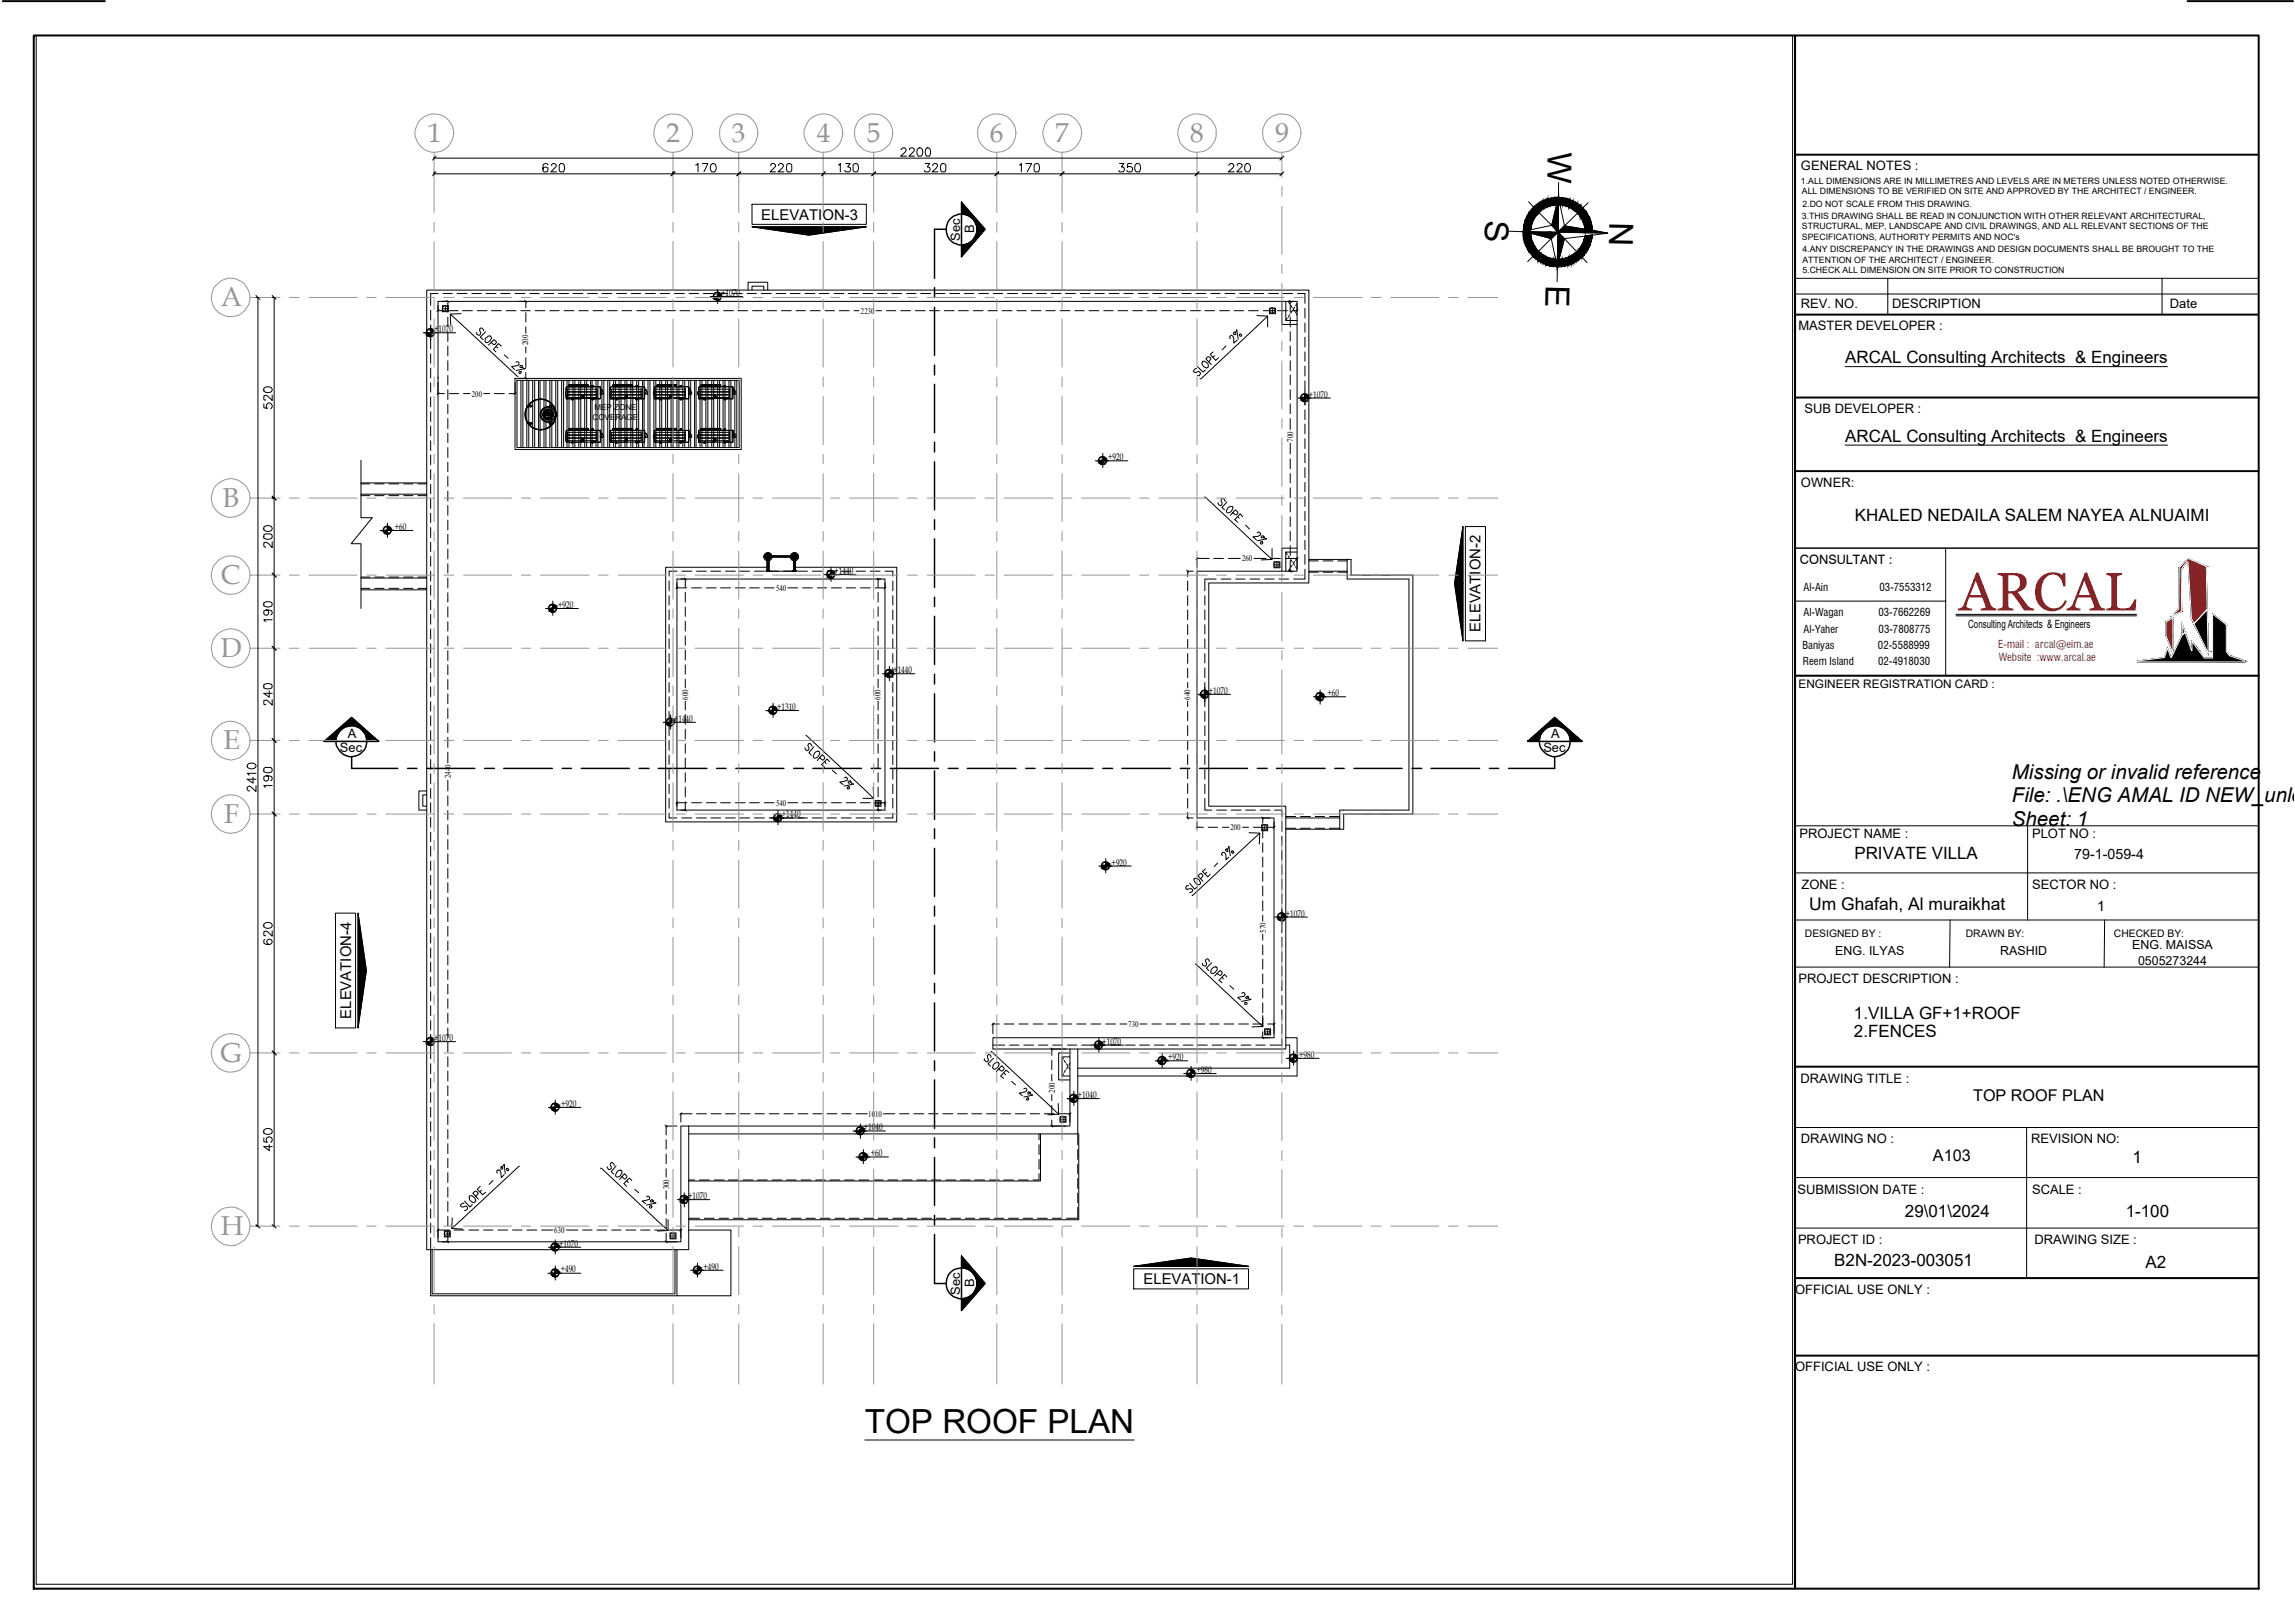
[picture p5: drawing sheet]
<svg xmlns="http://www.w3.org/2000/svg" width="594mm" height="420mm" viewBox="0 0 594 420" stroke-linecap="round" stroke-linejoin="round" font-family="sans-serif">
<defs><g id="words">
<text font-size="14" fill="#991b1e" x="507.1" y="158">ARCAL</text>
<g font-size="8.6">
<text x="400.7" y="39.4" transform="rotate(91 400.7 39.4)">W</text>
<text x="384.4" y="57.1" transform="rotate(91 384.4 57.1)">S</text>
<text x="416.7" y="57.4" transform="rotate(91 416.7 57.4)">N</text>
<text x="400.1" y="73.7" transform="rotate(91 400.1 73.7)">E</text>
<text x="223.9" y="371">TOP ROOF PLAN</text>
</g>
<g font-size="7.1" fill="#949596">
<text x="110.7" y="36.7">1</text>
<text x="172.4" y="36.7">2</text>
<text x="189.5" y="36.7">3</text>
<text x="211.4" y="36.7">4</text>
<text x="224.4" y="36.7">5</text>
<text x="256.3" y="36.7">6</text>
<text x="273.1" y="36.7">7</text>
<text x="308.1" y="36.7">8</text>
<text x="330" y="36.7">9</text>
<text x="57.1" y="79.3">A</text>
<text x="57.6" y="131.2">B</text>
<text x="57.1" y="151.2">C</text>
<text x="57.1" y="170.1">D</text>
<text x="57.9" y="194">E</text>
<text x="58" y="213">F</text>
<text x="57.1" y="274.9">G</text>
<text x="57.1" y="319.7">H</text>
</g>
<g font-size="5.7">
<text x="139.7" y="45.9">620</text>
<text x="179.2" y="45.9">170</text>
<text x="198.6" y="45.9">220</text>
<text x="216.3" y="45.9">130</text>
<text x="238.5" y="45.9">320</text>
<text x="262.8" y="45.9">170</text>
<text x="288.9" y="45.9">350</text>
<text x="317.1" y="45.9">220</text>
</g>
<g font-size="5.3">
<text x="71.6" y="106.9" transform="rotate(-90 71.6 106.9)">520</text>
<text x="71.6" y="142.9" transform="rotate(-90 71.6 142.9)">200</text>
<text x="71.6" y="162.3" transform="rotate(-90 71.6 162.3)">190</text>
<text x="71.6" y="183.8" transform="rotate(-90 71.6 183.8)">240</text>
<text x="520.8" y="201.6">Missing or invalid reference</text>
<text x="71.6" y="205" transform="rotate(-90 71.6 205)">190</text>
<text x="520.8" y="207.7">File: .\ENG AMAL ID NEW_unlo</text>
<text x="520.8" y="213.8">Sheet: 1</text>
<text x="71.6" y="245.9" transform="rotate(-90 71.6 245.9)">620</text>
<text x="71.6" y="299.2" transform="rotate(-90 71.6 299.2)">450</text>
</g>
<text font-size="4.5" x="468.3" y="235.6">Um Ghafah, Al muraikhat</text>
<g font-size="4.4">
<text x="477.6" y="94">ARCAL Consulting Architects &amp; Engineers</text>
<text x="477.6" y="114.3">ARCAL Consulting Architects &amp; Engineers</text>
<text x="480.2" y="134.9">KHALED NEDAILA SALEM NAYEA ALNUAIMI</text>
<text x="480" y="222.4">PRIVATE VILLA</text>
<text x="479.9" y="263.8">1.VILLA GF+1+ROOF</text>
<text x="479.9" y="268.4">2.FENCES</text>
<text x="552" y="301">1</text>
<text x="493.1" y="315">29\01\2024</text>
<text x="550.3" y="315">1-100</text>
<text x="474.8" y="327.8">B2N-2023-003051</text>
<text x="555.3" y="328.2">A2</text>
</g>
<g font-size="4.2">
<text x="510.8" y="284.9">TOP ROOF PLAN</text>
<text x="500.4" y="300.7">A103</text>
</g>
<g font-size="3.8">
<text x="197.1" y="56.9">ELEVATION-3</text>
<text x="383.3" y="163.5" transform="rotate(-90 383.3 163.5)">ELEVATION-2</text>
<text x="90.9" y="263.7" transform="rotate(-90 90.9 263.7)">ELEVATION-4</text>
<text x="296" y="332.4">ELEVATION-1</text>
</g>
<g font-size="3.7">
<text x="536.9" y="222.4">79-1-059-4</text>
<text x="542.9" y="235.8">1</text>
</g>
<g font-size="3.4">
<text x="466.2" y="44">GENERAL NOTES :</text>
<text x="466.2" y="79.7">REV. NO.</text>
<text x="489.8" y="79.7">DESCRIPTION</text>
<text x="561.7" y="79.7">Date</text>
<text x="465.6" y="85.4">MASTER DEVELOPER :</text>
<text x="467.1" y="106.8">SUB DEVELOPER :</text>
<text x="466.2" y="126">OWNER:</text>
<text x="465.8" y="217">PROJECT NAME :</text>
<text x="526" y="217">PLOT NO :</text>
<text x="466.3" y="230.2">ZONE :</text>
<text x="526" y="230.2">SECTOR NO :</text>
<text x="465.6" y="254.6">PROJECT DESCRIPTION :</text>
<text x="466.1" y="280.3">DRAWING TITLE :</text>
<text x="466.2" y="296">DRAWING NO :</text>
<text x="525.8" y="296">REVISION NO:</text>
<text x="465.3" y="309">SUBMISSION DATE :</text>
<text x="526" y="309">SCALE :</text>
<text x="465.4" y="322">PROJECT ID :</text>
<text x="526.6" y="322.1">DRAWING SIZE :</text>
<text x="464.7" y="334.9">OFFICIAL USE ONLY :</text>
<text x="464.7" y="355">OFFICIAL USE ONLY :</text>
</g>
<g font-size="3.3">
<text x="248.5" y="62.4" transform="rotate(-90 248.5 62.4)">Sec</text>
<text x="252.2" y="60.4" transform="rotate(-90 252.2 60.4)">B</text>
<text x="465.9" y="146">CONSULTANT :</text>
<text x="90" y="190.9">A</text>
<text x="401.5" y="190.9">A</text>
<text x="88" y="194.7">Sec</text>
<text x="399.5" y="194.7">Sec</text>
<text x="248.5" y="335.2" transform="rotate(-90 248.5 335.2)">Sec</text>
<text x="252.2" y="333.2" transform="rotate(-90 252.2 333.2)">B</text>
</g>
<g font-size="3.2">
<text x="551.9" y="245.8">ENG. MAISSA</text>
<text x="475.1" y="247.3">ENG. ILYAS</text>
<text x="517.8" y="247.2">RASHID</text>
<text x="553.4" y="249.7">0505273244</text>
</g>
<text font-size="3.1" x="465.6" y="178.2">ENGINEER REGISTRATION CARD :</text>
<text font-size="2.9" x="509.5" y="162.6">Consulting Architects &amp; Engineers</text>
<g font-size="2.8">
<text x="466.8" y="153.1">Al-Ain</text>
<text x="486.5" y="153.1">03-7553312</text>
<text x="466.8" y="159.4">Al-Wagan</text>
<text x="486.3" y="159.4">03-7662269</text>
<text x="466.6" y="167.9">Baniyas</text>
<text x="466.8" y="163.9">Al-Yaher</text>
<text x="486.1" y="167.9">02-5588999</text>
<text x="486.3" y="163.9">03-7808775</text>
<text x="466.7" y="172.3">Reem Island</text>
<text x="486.2" y="172.3">02-4918030</text>
</g>
<g font-size="2.8" fill="#991b1e">
<text x="517.2" y="167.8">E-mail : arcal@eim.ae</text>
<text x="517.4" y="171.2">Website :www.arcal.ae</text>
</g>
<g font-size="2.7">
<text x="467.2" y="242.6">DESIGNED BY :</text>
<text x="508.9" y="242.6">DRAWN BY:</text>
<text x="547.2" y="242.6">CHECKED BY:</text>
</g>
<g font-size="2.5">
<text x="186.7" y="76.6">+1070</text>
<text x="112.4" y="86">+1070</text>
<text x="338.8" y="102.9">+1070</text>
<text x="286.9" y="119.2">+920</text>
<text x="102.2" y="137.2">+60</text>
<text x="216" y="148.6">+1440</text>
<text x="144.5" y="157.4">+920</text>
<text x="231.2" y="174.3">+1440</text>
<text x="312.9" y="179.6">+1070</text>
<text x="201.1" y="183.7">+1310</text>
<text x="343.6" y="180.3">+60</text>
<text x="174.5" y="186.9">+1440</text>
<text x="202.4" y="211.6">+1440</text>
<text x="287.8" y="224.1">+920</text>
<text x="332.8" y="237.3">+1070</text>
<text x="112.4" y="269.5">+1070</text>
<text x="285.3" y="270.4">+1070</text>
<text x="302.4" y="274.4">+920</text>
<text x="336.3" y="273.9">+980</text>
<text x="309.7" y="277.8">+980</text>
<text x="145.3" y="286.6">+920</text>
<text x="279" y="284.3">+1040</text>
<text x="223.6" y="292.7">+1040</text>
<text x="225.4" y="299.4">+60</text>
<text x="178.2" y="310.4">+1070</text>
<text x="144.8" y="322.7">+1070</text>
<text x="145.1" y="329.4">+490</text>
<text x="182.1" y="328.7">+490</text>
</g>
<g font-size="2.3">
<text x="466.2" y="47.5">1.ALL DIMENSIONS ARE IN MILLIMETRES AND LEVELS ARE IN METERS UNLESS NOTED OTHERWISE.</text>
<text x="466.4" y="50.3">ALL DIMENSIONS TO BE VERIFIED ON SITE AND APPROVED BY THE ARCHITECT / ENGINEER.</text>
<text x="466.6" y="53.5">2.DO NOT SCALE FROM THIS DRAWING.</text>
<text x="466.4" y="56.7">3.THIS DRAWING SHALL BE READ IN CONJUNCTION WITH OTHER RELEVANT ARCHITECTURAL,</text>
<text x="466.4" y="59.4">STRUCTURAL, MEP, LANDSCAPE AND CIVIL DRAWINGS, AND ALL RELEVANT SECTIONS OF THE</text>
<text x="466.4" y="62.1">SPECIFICATIONS, AUTHORITY PERMITS AND NOC's</text>
<text x="466.6" y="65.3">4.ANY DISCREPANCY IN THE DRAWINGS AND DESIGN DOCUMENTS SHALL BE BROUGHT TO THE</text>
<text x="466.6" y="68.1">ATTENTION OF THE ARCHITECT / ENGINEER.</text>
<text x="466.6" y="70.8">5.CHECK ALL DIMENSION ON SITE PRIOR TO CONSTRUCTION</text>
</g>
<g font-size="2.2">
<text x="222.9" y="81.2">2230</text>
<text x="136.8" y="89.3" transform="rotate(-90 136.8 89.3)">200</text>
<text x="122.1" y="102.7">200</text>
<text x="334.7" y="114.3" transform="rotate(-90 334.7 114.3)">700</text>
<text x="321.5" y="145.3">260</text>
<text x="200.9" y="153">540</text>
<text x="178.2" y="181.1" transform="rotate(-90 178.2 181.1)">600</text>
<text x="227.9" y="181.1" transform="rotate(-90 227.9 181.1)">600</text>
<text x="308.1" y="181.1" transform="rotate(-90 308.1 181.1)">640</text>
<text x="116.7" y="201.5" transform="rotate(-90 116.7 201.5)">2440</text>
<text x="200.9" y="208.6">540</text>
<text x="318.5" y="214.9">200</text>
<text x="327.6" y="241.5" transform="rotate(-90 327.6 241.5)">570</text>
<text x="292.1" y="265.9">730</text>
<text x="273" y="282.9" transform="rotate(-90 273 282.9)">200</text>
<text x="224.8" y="289.1">1010</text>
<text x="173.2" y="307.9" transform="rotate(-90 173.2 307.9)">300</text>
<text x="143.5" y="319.2">630</text>
</g>
<g font-size="2.1">
<text x="153.9" y="106.2">MEP ZONE</text>
<text x="153.4" y="108.8">COVERAGE</text>
</g>
</g></defs>
<!-- layer: 0 -->
<path d="M8.7 9.2h456v402.1h-456zM119.5 84l14.6 13.5M325.2 84.6l-14.3 13.5h-.3M311.8 128.7h.2l14.4 13.5M208.6 190.4l14.6 13.5M323.2 218.4l-14.6 13.4M309.3 249.6h.3l14.3 13.5M256.5 272.2l14.6 13.5M134.5 301.9l-14.6 13.5M155.4 302.4h.3l14.3 13.5" fill="none" stroke="#000" stroke-width=".26"/>
<!-- layer: BORDER A2 -->
<path d="M.7 .3h26.4M8.7 9.2h456v402.1h-456zM464.7 9.2h120v402.1h-120zM566.3 .3h27.3M464.7 40h120M464.7 81.4h119.9M464.7 102.9h120M464.7 122h120M464.7 174.9h120M464.7 276.1h120M464.7 330.9h120M464.7 350.9h120" fill="none" stroke="#000" stroke-width=".51"/>
<!-- layer: INSERT TEXT -->
<path d="M477.6 94.9h83.5M477.6 115.2h83.5" fill="none" stroke="#000" stroke-width=".26"/>
<!-- layer: IN LINE -->
<g fill="none" stroke="#000" stroke-width=".26">
<path d="M464.7 76.1h119.9M464.7 72.1h119.9M488.7 72.1v9.3M559.7 72.1v9.3M464.7 141.9h120M464.8 213.8h119.9M524.9 213.8v24.4M464.8 226h120M464.8 238.2h120M504.8 238.2l-.1 12.2M544.8 238.2l-.1 12.2M464.7 250.4h120"/>
<path d="M464.7 291.9h120M524.6 291.9v39M464.7 304.8h120M464.7 317.9h120M464.7 330.9h120"/>
</g>
<!-- layer: K -->
<path d="M564.1 147l-.1 10.6-1.9 1.8 2.6-1.1-.1-10.9M566.4 145.5l.9 14.6 4.3 9-.5-22.5M571.3 157.8l-3.4 3.7M560.7 161.1l1.8-1.2v9.2l-1.8-4.6zM564.9 164.4l-2.8 5.8-1-2.4-.8 2.4-7 .9v.3h27.8M565.6 163.7l-.7 .7v-2.9l2.4 6.9 .1-2.4 3.2 4.3h2.1v-11.4l3.6 2.8v7l.8 1 4 1.4" fill="none" stroke="#000" stroke-width=".26"/>
<!-- layer: BORDER A2 -->
<path d="M9.4 9.3v400.8h454.6v-400.8M464.7 174.9h120" fill="none" stroke="#000" stroke-width=".26"/>
<!-- layer: K -->
<g fill="#000" stroke="#000" stroke-width=".26">
<path d="M571.3 157.8v1.1h-1zM572.7 158.9l3.2 2.6h-3.2zM561.1 167.8l.2 .6h-.4zM564.9 164.4l.7-.7 .3 .7zM567.4 166l1.4 1.8h-1.4zM571.5 168.7l.1 .4z"/>
<path d="M570.3 158.9l1.2 2.6-.2-2.6zM570.3 158.9l1.2 2.6h-3.6z"/>
<path d="M560.3 170.2h10.2zM560.3 170.2h10.2z"/>
<path d="M560.9 168.4l1 1.8-.6-1.8zM560.9 168.4l1 1.8h-1.6z"/>
<path d="M564.9 164.4l2.4 4-1.4-4zM564.9 164.4l2.4 4h-4.3z"/>
<path d="M567.4 167.8l1.8 .6-.4-.6zM567.4 167.8l1.8 .6h-1.8z"/>
<path d="M563 168.4l7.5 1.8-1.3-1.8zM563 168.4l7.5 1.8h-8.4z"/>
<path d="M560.3 170.2l10.3 .1zM559.7 170.3h10.9z"/>
<path d="M567.9 161.5l3.7 7.2-.1-7.2zM567.9 161.5l3.7 7.2z"/>
<path d="M572.7 161.5l3.6 .2-.4-.2zM572.7 161.5l3.6 .2h-3.6z"/>
<path d="M572.7 161.7l3.6 7v-7zM572.7 161.7l3.6 7h-3.6z"/>
<path d="M572.7 168.7l4.4 1-.8-1zM572.7 168.7l4.4 1h-4.4z"/>
<path d="M572.7 169.7l6.3 .6-1.9-.6zM572.7 169.7l6.3 .6h-6.3z"/>
<path d="M559.7 170.3l21.4 .8-2.1-.8zM553.3 171.1l6.4-.8 21.4 .8zM553.3 171.1h27.8zM553.3 171.1h27.8z"/>
<path d="M553.3 171.1l27.8 .3v-.3zM553.3 171.1l27.8 .3h-27.8z"/>
</g>
<g fill="#991b1e" stroke="#991b1e" stroke-width=".26">
<path d="M566.4 144.6l2.2 .9h-3.1z"/>
<path d="M564 157.6h.7v.7z"/>
<path d="M562.2 160.1l.3-.2z"/>
<path d="M567.3 160.1h1.9l-.9 1z"/>
<path d="M560.7 161.1h1.8v3.4z"/>
<path d="M566.4 145.5l4.7 1.1-2.5-1.1zM566.4 145.5l4.7 1.1h-4.6z"/>
<path d="M565.5 145.5l-.5 1.5 1.1-1.5zM565.5 145.5l-.5 1.5h-.9z"/>
<path d="M564.1 147l.5 .4 .4-.4zM564.1 147l.5 .4h-.5z"/>
<path d="M564.1 147.4l.6 10.2-.1-10.2zM564.1 147.4l.6 10.2h-.7z"/>
<path d="M566.5 146.6l4.8 11.2-.2-11.2zM566.5 146.6l4.8 11.2h-4.1z"/>
<path d="M564 157.6l-.7 .7h1.4zM562.1 159.4l1.2-1.1h1.4z"/>
<path d="M567.2 157.8l2 2.3 2.1-2.3zM567.2 157.8l2 2.3h-1.9z"/>
<path d="M567.3 160.1l.4 1h.6zM567.7 161.1h.6l-.4 .4z"/>
<path d="M562.2 160.1l.3 1v-1zM560.7 161.1l1.5-1 .3 1z"/>
<path d="M564.9 161.5l.7 2.2h-.7zM564.9 163.7v.7l.7-.7z"/>
<path d="M560.7 161.1v3.4h1.8zM560.7 164.5h1.8v4.6z"/>
</g>
<!-- layer: A-WINDOW NO.Tag. -->
<path d="M566.4 144.6l4.7 2 .2 11.2-3.4 3.7-.6-1.4-.9-14.6h-.3l-1.5 1.9 .1 10.9-2.6 1.1 1.9-1.8 .1-10.6zM571.3 157.8l.3 11.3-3.7-7.6zM553.3 171.1l7-.9 .8-2.4 1 2.4 2.8-5.8 .7-.7 1.7 4.7 .1-2.4 3.2 4.3h2.1v-11.4l3.6 2.8v7l.8 1 4 1.4v.3h-27.8zM560.7 161.1l1.8-1.2v9.2l-1.8-4.6zM564.9 161.5l.7 2.2-.7 .7z" fill="none" stroke="#fff" stroke-width=".26"/>
<path d="M464.7 155.6h39M503.7 141.9v33M506.3 159h46.8M506.3 159.4h46.8" fill="none" stroke="#000" stroke-width=".26"/>
<!-- layer: UTILITIES -->
<g fill="none" stroke="#000" stroke-width=".26">
<path d="M133.3 98h58.6v18.4h-58.6zM133.8 98.5h57.6v17.4h-57.6zM134.8 98.5v17.4M135.4 98.5v17.4M136.4 98.5v17.4M136.9 98.5v17.4M137.9 98.5v17.4M138.4 98.5v17.4M139.4 98.5v17.4M139.8 98.5v17.4M140.8 98.5v17.4M141.3 98.5v17.4"/>
<path d="M142.3 98.5v17.4M142.8 98.5v17.4M143.9 98.5v17.4M144.4 98.5v17.4M145.4 98.5v17.4M145.9 98.5v17.4M146.8 98.5v17.4M147.2 100h.1M147.2 100v.1M147.3 100h.1M147.3 99.9h.1M147.3 98.5v17.4"/>
<path d="M147.3 100h2.2M147.4 100h.1M147.4 99.9h.1M147.4 99.9v.2M147.5 100h.1M147.5 99.9h.1M147.5 99.9v.2M147.7 100h.1M147.7 99.9h.1M147.7 99.9v.2M147.8 100h.1M147.8 99.9h.1"/>
<path d="M147.8 99.9v.2M147.9 100h.1M147.9 99.9h.1M147.9 99.9v.2M148.1 100h.1M148.1 99.9h.1M148.1 99.9h.2M148.1 99.9v.2M148.1 99.9l-.2 .1M148.2 100h.1M148.2 99.9h.1M148.2 99.9v.2"/>
<path d="M148.2 99.9l-.1 .1M148.3 100h.1M148.3 99.9h.1M148.3 98.5v17.4M148.4 100h.1M148.4 99.9h.1M148.4 99.9v.2M148.6 100h.1M148.6 99.9h.1M148.6 99.9v.2M148.7 100h.1M148.7 99.9h.1"/>
<path d="M148.7 99.9v.2M148.8 100h.1M148.8 99.9h.1M148.8 98.5v17.4M148.9 100h.1M148.9 99.9h.1M148.9 99.9v.2M149.1 100h.1M149.1 99.9h.1M149.1 99.9v.2M149.2 100h.1M149.2 99.9h.1"/>
<path d="M149.2 99.9v.2M149.2 99.9l-.1 .1M149.3 100h.1M149.3 99.9h.1M149.3 99.9v.2M149.3 99.9l.2 .1M149.5 100h.1M149.5 99.9h.1M149.5 99.9v.2M149.6 100h.1M149.6 99.9h.1M149.6 99.9v.2"/>
<path d="M149.6 100h2.8M149.6 100l.1 .1M149.7 100h.1M149.7 99.9h.1M149.7 99.9v.2M149.8 100h.1M149.8 99.9h.1M149.8 98.5v17.4M150 100h.1M150 99.9h.1M150 99.9v.2M150.1 100h.1"/>
<path d="M150.1 99.9h.1M150.1 99.9v.2M150.2 100h.1M150.2 99.9h.1M150.2 99.9v.2M150.3 100h.1M150.3 99.9h.1M150.3 98.5v17.4M150.5 100h.1M150.5 99.9h.1M150.5 99.9v.2M150.6 100h.1"/>
<path d="M150.6 99.9h.1M150.6 99.9v.2M150.7 100h.1M150.7 99.9h.1M150.7 99.9v.2M150.8 100h.1M150.8 99.9h.1M150.8 99.9v.2M151 100h.1M151 99.9h.1M151 99.9v.2M151.1 100h.1"/>
<path d="M151.1 99.9h.1M151.1 99.9v.2l.3-.2M151.2 100h.1M151.2 99.9h.1M151.2 99.9v.2M151.4 100h.1M151.4 99.9h.1M151.4 98.5v17.4M151.5 100h.1M151.5 99.9h.1M151.5 99.9v.2M151.5 99.9l-.1 .1"/>
<path d="M151.6 100h.1M151.6 99.9h.1M151.6 99.9v.2M151.6 99.9l.1 .1M151.7 100h.1M151.7 99.9h.1M151.7 99.9v.2M151.9 100h.1M151.9 99.9h.1M151.9 98.5v17.4M152 99.9h.1M152 100h.1"/>
<path d="M152 99.9v.2M152.1 99.9h.1M152.1 100h.1M152.1 99.9v.2M152.2 99.9h.1M152.2 100h.1M152.2 100v.1M152.4 100h.1M152.4 100v.1M152.9 98.5v17.4M153.1 100h.4M153.1 100h.5l-.5 .1"/>
<path d="M153.1 100v.1M153.3 100h.1M153.3 100l.1-.1v.2M153.3 98.5v17.4M153.5 100h.1M154.3 98.5v17.4M154.8 98.5v17.4M155.8 98.5v17.4M156.3 98.5v17.4M157.3 98.5v17.4M157.8 98.5v17.4M158.6 100h.1"/>
<path d="M158.6 100v.1M158.7 100h.1M158.7 99.9h.1M158.7 99.9v.2M158.7 100h1.9M158.7 100l-.1 .1M158.8 100h.1M158.8 99.9h.1M158.8 98.5v17.4M159 100h.1M159 99.9h.1M159 99.9v.2"/>
<path d="M159.1 100h.1M159.1 99.9h.1M159.1 99.9v.2M159.2 100h.1M159.2 99.9h.1M159.2 99.9v.2M159.4 100h.1M159.4 99.9h.1M159.4 98.5v17.4M159.5 100h.1M159.5 99.9h.1M159.5 99.9h.2"/>
<path d="M159.5 99.9v.2M159.5 99.9l-.1 .1M159.6 100h.1M159.6 99.9h.1M159.6 99.9v.2M159.6 99.9l-.1 .1M159.7 100h.1M159.7 99.9h.1M159.7 99.9v.2M159.9 100h.1M159.9 99.9h.1M159.9 99.9v.2"/>
<path d="M160 100h.1M160 99.9h.1M160 99.9v.2M160.1 100h.1M160.1 99.9h.1M160.1 99.9v.2M160.2 100h.1M160.2 99.9h.1M160.2 98.5v17.4M160.4 100h.1M160.4 99.9h.1M160.4 99.9v.2"/>
<path d="M160.4 99.9l-.2 .1M160.5 100h.1M160.5 99.9h.1M160.5 99.9v.2M160.5 99.9l.1 .1M160.6 100h.1M160.6 99.9h.1M160.6 99.9v.2M160.8 100h.1M160.8 99.9h.1M160.8 98.5v17.4M160.8 100h3"/>
<path d="M160.9 100h.1M160.9 99.9h.1M160.9 99.9v.2l-.1-.1M161 100h.1M161 99.9h.1M161 99.9v.2M161.1 100h.1M161.1 99.9h.1M161.1 99.9v.2M161.3 100h.1M161.3 99.9h.1M161.3 99.9v.2"/>
<path d="M161.4 100h.1M161.4 99.9h.1M161.4 99.9v.2M161.5 100h.1M161.5 99.9h.1M161.5 99.9v.2M161.6 100h.1M161.6 99.9h.1M161.6 99.9v.2M161.8 100h.1M161.8 99.9h.1M161.8 98.5v17.4"/>
<path d="M161.9 100h.1M161.9 99.9h.1M161.9 99.9v.2M162 100h.1M162 99.9h.1M162 99.9v.2M162.2 100h.1M162.2 99.9h.1M162.2 99.9v.2M162.3 100h.1M162.3 99.9h.1M162.3 98.5v17.4"/>
<path d="M162.4 100h.1M162.4 99.9h.1M162.4 99.9v.2M162.5 100h.1M162.5 99.9h.1M162.5 99.9v.2M162.5 99.9l-.2 .2M162.7 100h.1M162.7 99.9h.1M162.7 99.9v.2M162.7 99.9l-.2 .1M162.8 100h.1"/>
<path d="M162.8 99.9h.1M162.8 99.9v.2M162.8 99.9l.1 .1M162.9 100h.1M162.9 99.9h.1M162.9 99.9v.2M163 100h.1M163 99.9h.1M163 99.9v.2M163.2 100h.1M163.2 99.9h.1M163.2 99.9v.2"/>
<path d="M163.3 100h.1M163.3 99.9h.1M163.3 98.5v17.4M163.4 99.9h.1M163.4 100h.1M163.4 99.9v.2M163.5 99.9h.1M163.5 100h.1M163.5 99.9v.2M163.7 99.9h.1M163.7 100h.1M163.7 100v.1"/>
<path d="M163.8 98.5v17.4M164.6 100h.3M164.6 100l.3-.1v.2M164.6 100v.1M164.7 100h.1M164.7 100v.1M164.8 98.5v17.4M164.8 99.9l-.1 .1M164.9 100h.1M165.3 98.5v17.4M166.3 98.5v17.4M166.7 98.5v17.4"/>
<path d="M167.7 98.5v17.4M168.2 98.5v17.4M169.3 98.5v17.4M169.8 98.5v17.4M170 100h.1M170 100h5.1M170 99.9h.2M170 100v.1M170.2 100h.1M170.2 99.9h.1M170.2 99.9v.2M170.3 100h.1"/>
<path d="M170.3 99.9h.1M170.3 99.9v.2M170.4 100h.1M170.4 99.9h.1M170.4 99.9v.2M170.5 100h.1M170.5 99.9h.1M170.5 99.9v.2M170.7 100h.1M170.7 99.9h.1M170.7 99.9v.2M170.8 100h.1"/>
<path d="M170.8 99.9h.1M170.8 99.9h.4M170.8 98.5v17.4M170.9 100h.1M170.9 99.9h.1M170.9 99.9v.2M171 100h.1M171 99.9h.1M171 99.9v.2M171 99.9l-.1 .1M171.2 100h.1M171.2 99.9h.1"/>
<path d="M171.2 99.9v.2M171.3 100h.1M171.3 99.9h.1M171.3 98.5v17.4M171.4 100h.1M171.4 99.9h.1M171.4 99.9v.2M171.4 99.9l-.1 .1M171.5 100h.1M171.5 99.9h.1M171.5 99.9h.2M171.5 99.9v.2"/>
<path d="M171.5 99.9l-.1 .1M171.7 100h.1M171.7 99.9h.1M171.7 99.9v.2M171.7 99.9l.1 .1M171.8 100h.1M171.8 99.9h.1M171.8 99.9v.2M171.9 100h.1M171.9 99.9h.1M171.9 99.9v.2M172.1 100h.1"/>
<path d="M172.1 99.9h.1M172.1 99.9v.2l-.2-.1M172.2 100h.1M172.2 99.9h.1M172.2 99.9v.2M172.3 100h.1M172.3 99.9h.1M172.3 98.5v17.4M172.4 100h.1M172.4 99.9h.1M172.4 99.9v.2M172.6 100h.1"/>
<path d="M172.6 99.9h.1M172.6 99.9v.2M172.7 100h.1M172.7 99.9h.1M172.7 99.9v.2M172.8 100h.1M172.8 99.9h.1M172.8 98.5v17.4M172.9 100h.1M172.9 99.9h.1M172.9 99.9v.2M173.1 100h.1"/>
<path d="M173.1 99.9h.1M173.1 99.9v.2M173.2 100h.1M173.2 99.9h.1M173.2 99.9v.2M173.3 100h.1M173.3 99.9h.1M173.3 99.9v.2M173.5 100h.1M173.5 99.9h.1M173.5 99.9v.2l.2-.2M173.6 100h.1"/>
<path d="M173.6 99.9h.1M173.6 99.9v.2M173.7 100h.1M173.7 99.9h.1M173.7 98.5v17.4M173.8 100h.1M173.8 99.9h.1M173.8 99.9h.2M173.8 99.9v.2M173.8 99.9l-.1 .1M174 100h.1M174 99.9h.1"/>
<path d="M174 99.9v.2M174 99.9l.1 .1M174.1 100h.1M174.1 99.9h.1M174.1 99.9v.2M174.2 100h.1M174.2 99.9h.1M174.2 98.5v17.4M174.3 100h.1M174.3 99.9h.1M174.3 99.9v.2M174.5 100h.1"/>
<path d="M174.5 99.9h.1M174.5 99.9v.2M174.6 100h.1M174.6 99.9h.1M174.6 99.9v.2M174.7 100h.1M174.7 99.9h.1M174.7 99.9v.2M174.9 99.9h.1M174.9 100h.1M174.9 99.9v.2M175 99.9h.1"/>
<path d="M175 100h.1M175 99.9v.2l.1-.1M175.1 99.9h.1M175.1 100h.1M175.1 100v.1M175.2 98.5v17.4M175.7 98.5v17.4M176 100h.4M176 100l.4-.1v.2M176 100v.1M176.1 100h.1M176.1 100l.1-.1v.2"/>
<path d="M176.1 100v.1M176.4 100h.1M176.8 98.5v17.4M177.3 98.5v17.4M178.3 98.5v17.4M178.8 98.5v17.4M179.8 98.5v17.4M180.2 98.5v17.4M181.2 98.5v17.4M181.5 100h.1M181.5 99.9h.1M181.5 100h5"/>
<path d="M181.5 100v.1M181.6 100h.1M181.6 99.9h.1M181.6 99.9v.2l-.1-.1M181.7 100h.1M181.7 99.9h.1M181.7 98.5v17.4M181.8 100h.1M181.8 99.9h.1M181.8 99.9v.2M182 100h.1M182 99.9h.1"/>
<path d="M182 99.9v.2M182.1 100h.1M182.1 99.9h.1M182.1 99.9v.2M182.2 100h.1M182.2 99.9h.1M182.2 99.9h.4M182.2 99.9v.2M182.3 100h.1M182.3 99.9h.1M182.3 99.9v.2M182.3 99.9l.2 .1"/>
<path d="M182.5 100h.1M182.5 99.9h.1M182.5 99.9v.2M182.6 100h.1M182.6 99.9h.1M182.6 99.9v.2M182.6 99.9l-.3 .2M182.7 100h.1M182.7 99.9h.1M182.7 99.9h.2M182.7 98.5v17.4M182.7 99.9l-.1 .1"/>
<path d="M182.9 100h.1M182.9 99.9h.1M182.9 99.9v.2M182.9 99.9l.1 .1M183 100h.1M183 99.9h.1M183 99.9v.2M183.1 100h.1M183.1 99.9h.1M183.1 99.9v.2M183.1 100l.1 .1M183.2 100h.1"/>
<path d="M183.2 99.9h.1M183.2 98.5v17.4M183.4 100h.1M183.4 99.9h.1M183.4 99.9v.2M183.5 100h.1M183.5 99.9h.1M183.5 99.9v.2M183.6 100h.1M183.6 99.9h.1M183.6 99.9v.2M183.7 100h.1"/>
<path d="M183.7 99.9h.1M183.7 99.9v.2M183.9 100h.1M183.9 99.9h.1M183.9 99.9v.2M184 100h.1M184 99.9h.1M184 99.9v.2M184.1 100h.1M184.1 99.9h.1M184.1 99.9v.2M184.2 100h.1"/>
<path d="M184.2 99.9h.1M184.2 98.5v17.4M184.4 100h.1M184.4 99.9h.1M184.4 99.9v.2M184.5 100h.1M184.5 99.9h.1M184.5 99.9v.2M184.6 100h.1M184.6 99.9h.1M184.6 99.9v.2l.3-.2M184.8 100h.1"/>
<path d="M184.8 99.9h.1M184.8 98.5v17.4M184.9 100h.1M184.9 99.9h.1M184.9 99.9v.2M185 100h.1M185 99.9h.1M185 99.9v.2M185 99.9l.1 .1M185 99.9l-.1 .1M185.1 100h.1M185.1 99.9h.1"/>
<path d="M185.1 99.9v.2M185.1 99.9l.3 .2v-.2M185.3 100h.1M185.3 99.9h.1M185.3 99.9v.2M185.4 100h.1M185.4 99.9h.1M185.5 100h.1M185.5 99.9h.1M185.5 99.9v.2M185.6 100h.1M185.6 99.9h.1"/>
<path d="M185.6 99.9v.2M185.8 100h.1M185.8 99.9h.1M185.8 98.5v17.4M185.9 100h.1M185.9 99.9h.1M185.9 99.9v.2M186 100h.1M186 99.9h.1M186 99.9v.2M186.2 100h.1M186.2 99.9h.1"/>
<path d="M186.2 99.9v.2M186.3 99.9h.1M186.3 100h.1M186.3 98.5v17.4M186.4 99.9h.1M186.4 100h.1M186.4 99.9v.2M186.5 99.9h.1M186.5 100h.1M186.5 100v.1M187.2 98.5v17.4M187.4 100h.4"/>
<path d="M187.6 100h.1M187.6 100v.1M187.7 98.5v17.4M187.7 99.9l-.1 .1M187.8 100h.1M188.7 98.5v17.4M189.2 98.5v17.4M190.2 98.5v17.4M190.7 98.5v17.4M136.5 109.4h.1M136.5 105.1v.1M136.6 109.5l.2 .3"/>
<path d="M136.6 109.4h.5M136.6 109.5l1 .1M136.6 109.5h.1M136.6 105.3h.8M136.7 109.4l.2 .2M136.8 105.3h.1M136.8 109.4l-.2 .1M136.8 109.4h.1M136.8 104.9a4 4 0 0 0-.2 4.4M136.8 109.7l.2 .1M136.9 105l-.2 .2M136.9 105.1h.1"/>
<path d="M136.9 109.8h.1M136.9 109.8a3.9 3.9 0 0 0 5.9 0M137 104.9l-.2 .1M137 105h-.2M137 104.9l.6 .1M137 104.8l.6 .1M137.1 105.2h-.5M137.1 104.9h.1M137.1 109.8h.1M137.3 109.4h.1M137.4 105.3l.4-.2 .1 .1-.3 .1M137.4 109.4l.3 .1"/>
<path d="M137.6 109.7l-.6 .1M137.6 109.8l-.6 .1M137.6 105.1l-.4 .1M137.6 109.5l.3 .1-.3 .2zM140.8 107.1h.1M140.8 107h.1M140.8 107.4h.1M140.8 107.5h.1M140.8 107.7h.1M140.8 107.4h.4M140.8 107.5h.4M140.8 107.7l.8 .8"/>
<path d="M140.9 107.1h.1M140.9 107.6h.1M140.9 107.6l.8 .8M141.1 107l.2 .2M141.2 107.4h.1M141.2 107.5h.1M141.2 107h.1M141.2 106.8v.2M141.4 106.5l-.4 .5M141.4 107.2h.1M141.4 107.5h.1M141.4 107.5h.4"/>
<path d="M141.6 106.2h.1M141.6 107.4h.1M141.6 107.5h.1M141.6 108.5h.1M141.6 106.2l-.8 .8M141.6 106.2l.1 .1M141.6 106.6l-.4 .5M141.6 106.6l.1 .2M141.6 106.6l.2 .2M141.6 107.4l.3 .2 .3-.2M141.7 106.3h.1M141.7 108.4h.1"/>
<path d="M141.7 106.5l-.8 .7M141.7 108.4l-.1 .1M141.7 106.7l-.4 .4M141.8 107.5h.2M141.8 107.4h.1M141.8 107.5h.1M141.8 106.7h.1M141.8 106.3h.1M141.8 108.1h.1M141.8 108.5h.1M141.8 107.4l-.4 .1M141.8 106.3v.4"/>
<path d="M141.8 107.2v.2M141.8 108.1v.4M141.9 107.4h.1M141.9 106.8l.4 .4M142 107.4h.1M142 106.7h.1M142 106.3h.1M142 108.1h.1M142 108.5h.1M142 107.4h.3M142 107.5h.3M142 107.2l.1 .2"/>
<path d="M142 106v.2M142 106.3v.4M142 106.8v.2M142 107.4v.1M142 107.7v.3M142 108.1v.7M142 107.2h-.1M142.1 107.4h.1M142.1 107.5h.1M142.1 109.6l.2-.1v.3zM142.2 105.2l.3 .1M142.2 107.2l-.3-.2-.3 .2h.2"/>
<path d="M142.2 105.1l.4 .1M142.2 107.2l-.1 .2M142.2 108.2l.3 .3M142.3 109.8l.5 .1M142.3 109.7l.5 .1M142.3 107.2h.1M142.3 107.4h.1M142.3 107.5h.1M142.3 105.2h-.2l.2 .1M142.4 106.6l.2 .1M142.5 106.5l.2 .3v-.2M142.5 108.5h.1"/>
<path d="M142.5 108.1v.1M142.5 106.3l-.3 .3 .5 .5 .3-.3M142.5 106.5l.1 .1M142.5 106.6h.1M142.5 109.4l-.3 .1M142.5 108l-.1 .1M142.5 108.1h.1M142.5 106.5l.2 .1M142.6 106.5l.1 .2M142.6 107.4h.1M142.6 107.5h.1M142.6 106.5v.1"/>
<path d="M142.6 108.1v.1M142.6 108.2h.1M142.6 108.1h.1M142.6 107.4h.4M142.6 107.5h.4M142.6 106.3l.4 .4M142.6 105.3h.8M142.6 106.6l.1 .1M142.6 107.9v.1M142.6 109.5l-.4 .1M142.6 106.4l.2 .2M142.7 106.6l.1 .1"/>
<path d="M142.7 107.8h.1M142.7 107.8l-.1 .1M142.7 107.9l-.1 .1M142.7 106.8h.1M142.7 107.9h.1M142.7 105.2h.5M142.7 107h.1M142.7 107.9l.1 .1-.1-.1M142.7 107.9l.1 .1M142.7 109.4l-.1 .1M142.8 106.6l.1 .2M142.8 107.8l-.1 .1"/>
<path d="M142.8 106.7v.1M142.8 107.9l-.2 .2M142.8 107.9l-.1 .2M142.8 104.8l-.5 .1M142.8 104.9l-.5 .1M142.8 108h.1M142.8 104.9h.1M142.8 109.9h.1M142.9 109.8l.2-.1-.2 .1M142.9 104.9l.2 .1h-.2M143 104.8a3.9 3.9 0 0 0-6 0M143 107.4h.1"/>
<path d="M143 107.5h.1M143 106.7h.1M143 108l-.3-.3-.5 .4M143 108h.1M143 108l-.4 .5M143 105l.2 .2M143.1 104.9l.2 .3M143.1 105.1h.1M143.1 105.3h.1M143.1 109.8h.1M143.2 109.4l-.2 .2M143.2 105.3l.4 .7 .1 .7"/>
<path d="M143.2 109.4l.2 .1h-.7M143.2 109.4h.1M143.2 109.4h-.5M143.3 109.5l-.2 .3M143.3 105.1v.1M143.3 109.4h.1M143.4 105.3l.6 1.9M143.4 105.3h.1M143.7 106.8a1.97 1.97 0 0 0-3.1-1.1 1.97 1.97 0 0 0 0 3.2 1.97 1.97 0 0 0 3.1-1.1M143.7 106.8a1.84 1.84 0 0 0-2.9-1 1.84 1.84 0 0 0 0 3 1.84 1.84 0 0 0 2.9-1M143.7 106.8h.1M143.7 107h.1"/>
<path d="M143.7 107.9h.1M143.7 106.7h.1M143.7 108.1l-.5 1.3M143.7 106.8v1.1M143.7 106.7v.1M143.7 107h.2M143.7 107.9h.2M143.8 106.7a1.97 1.97 0 0 0-3-1 1.97 1.97 0 0 0 0 3.2 1.97 1.97 0 0 0 3-1M143.8 107.8h-.3M143.9 107.2a4 4 0 0 0-5.8-3.5 4 4 0 0 0-.7 6.7 4 4 0 0 0 6.4-2.2l.1-.8M143.9 107h.1M143.9 107.9h.1"/>
<path d="M143.9 107.7h.1M143.9 107.6h.1M143.9 107.2v.4M143.9 107.5h.1M143.9 107.2h.1M143.9 107.1h.1M143.9 107.4h.1M144 107.2h.1M144 107.5h.1M144 107.4h.1M144 107.6h.1M144 107.2v.4"/>
<path d="M144 107.2v.2M144.1 107.4h.1M144.1 107.5h.1M144.1 107.4v.1M146.4 102.2h.1M146.4 102.2l.1 .2M146.5 112.1h.1M146.5 114v.3M146.5 112.1v1.9M146.5 112.4v1.2M146.5 114h.1M146.5 114l.2 .3"/>
<path d="M146.5 103.2l.3 .1M146.5 102.8v.4M146.5 100.9h.1M146.5 100.9v1.9M146.5 101.3l-.1 .9M146.5 102.8h.1M146.5 102.8l.2 .4M146.5 114.3l.2 .2M146.5 114.3h.2M146.5 103.2h.2M146.7 114.5h6.9M146.7 103.2h4"/>
<path d="M146.7 103.2h.1M146.7 114.5h.1M146.7 100.8l-.2 .1M146.7 111.9l-.2 .2M146.7 114.3v.2M146.8 114.5h.1M146.8 111.4l-.3 .1 .2 .2M146.8 111.4h8.5M146.8 111.4l-.3 .7M146.8 111.4h3.9M146.8 100.1l-.3 .3 .2 .1M146.8 100.1h8.5"/>
<path d="M146.8 100.1l-.3 .8M146.8 100.1h3.9M146.9 114.5h3.4M146.9 114.5h.1M146.9 103.2l3.4 .1M147.2 111.3h.1M147.2 111.2h.1M147.2 100.1h.1M147.2 111.2v.2M147.3 111.2h.1M147.3 111.3h.1M147.3 100.1h.1"/>
<path d="M147.3 111.2h2.2M147.4 111.2h.1M147.4 111.2v.2M147.5 111.2h.1M147.5 111.2v.2M147.7 111.2h.1M147.7 111.2v.2M147.8 111.2h.1M147.8 111.2v.2M147.9 114.6h.4M147.9 111.2h.1M147.9 111.3h.1"/>
<path d="M147.9 103.4h.4M147.9 100.1h.1M147.9 111.3h.3M147.9 103.3v.1M147.9 111.2v.2M147.9 114.5v.1M147.9 114.6h.2M147.9 100.1h.4M148.1 111.2h.1M148.1 111.3h.1M148.1 114.6h.1M148.1 100.1h.1"/>
<path d="M148.1 103.4h.1M148.1 114.6l.1-.1v.2M148.1 111.2v.2M148.2 111.2h.1M148.2 111.4h.1M148.2 114.6h.1M148.2 103.3h.1M148.2 100.1h.1M148.2 103.3v.2M148.2 111.2v.2M148.2 103.3l-.1 .2-.2-.1M148.2 114.6l.1 .1"/>
<path d="M148.2 103.4l.1 .1M148.3 111.2h.1M148.3 111.3h.1M148.3 114.6h.1M148.3 111l-.4 .2M148.3 100.1h.1M148.3 103.4h.1M148.3 111.3l-.1 .1M148.4 111.2h.1M148.4 111.2v.2M148.6 111.2h.1M148.6 111.2v.2"/>
<path d="M148.7 111.2h.1M148.7 111.2v.2M148.8 111.2h.1M148.9 111.2h.1M148.9 111.2v.2M149.1 111.2h.1M149.1 111.2v.2M149.2 111.2h.1M149.2 111.2v.2M149.3 111.2h.1M149.3 111.2v.2M149.5 111.2h.1"/>
<path d="M149.5 111.2v.2M149.6 111.2h.1M149.6 111.2h2.8M149.6 111.2v.2M149.6 111.2l.1 .2v-.2M149.7 111.2h.1M149.7 111.3h.1M149.7 100.1h.1M149.8 111.2h.1M150 111.2h.1M150 111.2v.2M150.1 111.2h.1"/>
<path d="M150.1 111.2v.2M150.2 111.2h.1M150.2 111.2v.2M150.3 114.1h.8M150.3 111.2h.1M150.3 114.5h.1M150.3 102.8h.8M150.3 103.3h.1M150.5 111.2h.1M150.5 111.2v.2M150.6 111.2h.1M150.6 113.8h.1"/>
<path d="M150.6 114h.1M150.6 114.1h.1M150.6 114.2h.1M150.6 102.7h.1M150.6 102.8h.1M150.6 102.9h.1M150.6 103h.1M150.6 102.7v.2M150.6 111.2v.2M150.6 114v.2M150.6 114.2h.4M150.6 113.8h.4"/>
<path d="M150.6 103h.4M150.6 102.7h.4M150.7 113.7v.6M150.7 111.2h.1M150.7 113.8h.1M150.7 114.2h.1M150.7 111.4h4.6M150.7 102.4v.8M150.7 102.7h.1M150.7 103h.1M150.7 100.1h4.6M150.7 103.2h2.9l-.1 .3-.1-.2"/>
<path d="M150.7 111.2v.2M150.8 111.2h.1M150.8 114.2h.1M150.8 113.8h.1M150.8 103h.1M150.8 102.7h.1M150.8 111.2v.2M151 111.2h.1M151 114.2h.1M151 114.1h.1M151 114h.1M151 102.9h.1"/>
<path d="M151 102.8h.1M151 102.7h.1M151 102.7v.2M151 111.2v.2M151 114v.2M151.1 111.2h.1M151.1 111.2v.2l.1-.2M151.2 111.2h.1M151.2 111.2v.2M151.4 111.2h.1M151.5 111.2h.1M151.5 111.2v.2"/>
<path d="M151.6 111.2h.1M151.6 111.2v.2M151.7 111.2h.1M151.7 111.2v.2M151.9 111.2h.1M152 111.2h.1M152 111.2v.2M152.1 111.2h.1M152.1 111.2v.2M152.2 111.2h.1M152.2 111.3h.1M152.2 100.1h.1"/>
<path d="M152.2 111.2v.2M152.4 111.2h.1M152.4 111.2v.2M153.1 111.2h.4M153.1 111.2l.4-.2 .1 .4-.1-.1M153.1 114.5h.1M153.1 103.3h.1M153.1 100.1h.1M153.1 111.3h.3M153.1 114.5h.2M153.1 103.2l.2 .3M153.1 111.2v.2"/>
<path d="M153.1 114.5l.2 .2M153.1 103.3h.3M153.3 111.4h.1M153.3 114.6h.1M153.3 111.2h.1M153.3 114.5h.1M153.3 100.1h.1M153.3 103.4h.1M153.3 103.3h.1M153.4 114.6h.1M153.4 111.2h.1M153.4 111.3h.1"/>
<path d="M153.4 103.3h.1M153.4 100.1h.1M153.4 111v.3M153.4 114.5v.1M153.4 114.5h.5M153.4 114.5l-.1 .1M153.4 103.2l.1 .1M153.5 114.6h.1M153.5 111.2h.1M153.5 114.5h.1M153.5 111.3h.1M153.5 103.4h.1"/>
<path d="M153.5 103.3h.1M153.5 100.1h.1M153.5 111.3l-.1 .1M153.5 103.3h.4M153.6 114.5h.1M153.6 103.3h.1M153.6 114.5l-.1 .2-.1-.1M153.9 114.5h.1M153.9 114.5h1.4M153.9 103.3h.1M154.1 114.5h1.2M154.1 114.5h.1"/>
<path d="M154.1 103.2h1.3M154.5 114.1h.1M154.5 113.5h-7.6v.6h7.6M154.5 113.5h.1M154.5 113.5v.6M154.5 112.7h.1M154.5 112.7v.6M154.5 113.3h.1M154.5 112.7h-7.6v.6h7.6M154.5 111.9h-7.6v.7h7.6M154.5 112.6h.1M154.5 111.9v.7"/>
<path d="M154.5 111.9h.1M154.5 102.9h.1M154.5 102.3h-7.6v.6h7.6M154.5 102.3h.1M154.5 102.3v.6M154.5 101.5h.1M154.5 101.5v.7M154.5 102.2h.1M154.5 101.5h-7.6v.7h7.6M154.5 100.8h-7.6v.6h7.6M154.5 101.4h.1M154.5 100.8v.6"/>
<path d="M154.5 100.8h.1M155.3 111.4l.1 .1M155.3 100.1l.1 .3M155.4 112.1h.1M155.4 112.1v1.2M155.4 113.1h.1M155.4 113.3h.1M155.4 111.9v2.4M155.4 114.3l-.1 .2M155.4 111.9h.1M155.4 111.7h.1M155.4 111.5h.1"/>
<path d="M155.4 113.1v1.2M155.4 111.5v1.6M155.4 100.9h.1M155.4 100.9v1.3M155.4 101.9h.1M155.4 102.2h.1M155.4 101.8v1.4M155.4 100.8v1M155.4 100.8h.1M155.4 100.5h.1M155.4 100.6h.1M155.4 100.4h.1"/>
<path d="M155.4 100.4v1.4M155.4 103.2l-1.5 .1M155.4 100.5v.1M155.4 111.7v.2M155.5 112.1h.1M155.5 113.1h.1M155.5 112.2v1.1M155.5 112.2h.1M155.5 113.3h.1M155.5 100.9l.3 .1v.8l-.3 .1M155.5 100.9h.1M155.5 101.9h.1"/>
<path d="M155.5 100.9v1.3M155.5 102.2h.1M155.5 112.1v.1M155.5 112.2l.3 .1M155.5 102h.7M155.7 112.2l.1 .1M155.7 100.9h.1M155.8 112.3v.6l-.3 .2M155.9 112.3l.2 .3M155.9 101.1l.2 .3M155.9 112.2l.1 .1M155.9 100.9l.1 .1"/>
<path d="M156.2 112.6v.6l-.7 .1M156.2 101.5v.5M157.8 112.7v.6M157.8 113.5l.2 .1M157.8 101.5v.7M157.8 102.2h.1M157.8 102.2l.2 .2M158 112.1h.1M158 111.7h.1M158 114.3h.1M158 114v.3M158 111.9v2.1"/>
<path d="M158 112.4l-.2 .2M158 114h.1M158 111.5v.6M158 100.8h.1M158 100.5h.1M158 103.2h.2M158 103.2h.1M158 102.8v.4M158 100.9h.1M158 100.9v1.9M158 101.3l-.2 .1M158 102.8h.1"/>
<path d="M158 100.4v.5M158 103.2h4.2M158 100.4v.1M158 100.8v.1M158 111.5v.2M158 114.3l.1 .2M158.1 114.5h7M158.1 114.5h.1M158.2 114.5h.1M158.2 111.4l-.2 .1M158.2 111.4h8.5M158.2 111.4h4"/>
<path d="M158.2 100.1l-.2 .3M158.2 100.1h8.5M158.2 100.1h4M158.3 114.5h3.5M158.3 114.5h.1M158.3 103.2l3.5 .1M158.6 111.3h.1M158.6 111.2h.1M158.6 100.1h.1M158.6 111.2v.2l.1-.2M158.7 111.2h.1M158.7 111.2h1.9"/>
<path d="M158.7 111.2v.2M158.8 111.2h.1M159 111.2h.1M159 111.2v.2M159.1 111.2h.1M159.1 111.2v.2M159.2 111.2h.1M159.2 111.2v.2M159.4 111.2h.1M159.4 111.3h.1M159.4 111.2l.3-.2v.4M159.4 100.1h.1"/>
<path d="M159.4 111.3h.2M159.4 100.1h.3M159.5 114.5v.2l-.1-.1h.3M159.5 111.2h.1M159.5 111.3h.1M159.5 114.6h.1M159.5 103.3v.2l-.1-.1h.3M159.5 100.1h.1M159.5 103.4h.1M159.5 103.3h.1M159.5 111.2v.2M159.6 111.2h.1"/>
<path d="M159.6 111.4h.1M159.6 114.6h.1M159.6 103.3h.1M159.6 100.1h.1M159.6 103.3v.2M159.6 111.2v.2M159.6 114.5v.2M159.7 111.2h.1M159.7 111.3h.1M159.7 114.6h.1M159.7 100.1h.1M159.7 103.4h.1"/>
<path d="M159.7 103.3v.2l-.1-.1M159.7 114.5v.2l-.1-.1M159.7 111.3l-.1 .1M159.9 111.2h.1M159.9 111.2v.2M160 111.2h.1M160 111.2v.2M160.1 111.2h.1M160.1 111.2v.2M160.2 111.2h.1M160.4 111.2h.1M160.4 111.2v.2"/>
<path d="M160.5 111.2h.1M160.5 111.2v.2M160.6 111.2h.1M160.6 111.2v.2M160.8 111.2h.1M160.8 111.2h3M160.8 111.2l.1 .2v-.2M160.9 111.2h.1M161 111.2h.1M161 111.2v.2M161.1 111.2h.1M161.1 111.3h.1"/>
<path d="M161.1 100.1h.1M161.1 111.2v.2M161.3 111.2h.1M161.3 111.2v.2M161.4 111.2h.1M161.4 111.2v.2M161.5 111.2h.1M161.5 111.2v.2M161.6 111.2h.1M161.6 111.2v.2M161.8 114.1h.7M161.8 111.2h.1"/>
<path d="M161.8 114.5h.1M161.8 102.8h.7M161.8 103.3h.1M161.9 111.2h.1M161.9 114h.1M161.9 114.1h.1M161.9 102.8h.1M161.9 102.9h.1M161.9 102.8v.1M161.9 111.2v.2M161.9 114v.1M162 111.2h.1"/>
<path d="M162 113.8h.1M162 114h.1M162 114.1h.1M162 114.2h.1M162 102.7h.1M162 102.8h.1M162 102.9h.1M162 103h.1M162 102.7v.1M162 111.2v.2M162 114.1v.1M162.2 113.7v.6"/>
<path d="M162.2 111.2h.1M162.2 114.2h.1M162.2 113.8h.1M162.2 111.4h4.5M162.2 102.4v.8M162.2 103h.1M162.2 102.7h.1M162.2 100.1h4.5M162.2 103.2l2.9 .1M162.2 111.2v.2M162.3 111.2h.1M162.3 114.2h.1"/>
<path d="M162.3 113.8h.1M162.3 103h.1M162.3 102.7h.1M162.4 111.2h.1M162.4 114.2h.1M162.4 114.1h.1M162.4 114h.1M162.4 102.9h.1M162.4 102.8h.1M162.4 102.7h.1M162.4 111.2l-.1 .2M162.4 102.7v.2"/>
<path d="M162.4 111.2v.2M162.4 114v.2M162.5 111.2h.1M162.5 111.2v.2M162.7 111.2h.1M162.7 111.2v.2M162.8 111.2h.1M162.8 111.2v.2M162.9 111.2h.1M162.9 111.2v.2M163 111.2h.1M163 111.2v.2"/>
<path d="M163.2 111.2h.1M163.2 111.2v.2M163.3 111.2h.1M163.4 111.2h.1M163.4 111.2v.2M163.5 111.2h.1M163.5 111.2v.2M163.7 111.2h.1M163.7 111.3h.1M163.7 100.1h.1M163.7 111.2v.2M164.6 111.2h.3"/>
<path d="M164.6 111.2l.3-.2v.4M164.6 114.5h.1M164.6 103.3h.1M164.6 100.1h.1M164.6 111.3h.2M164.6 103.2l.1 .3v-.3M164.6 111.2v.2M164.6 114.5l.1 .1M164.6 100.1h.3M164.6 103.3h.3M164.7 111.4h.1M164.7 114.6h.1"/>
<path d="M164.7 111.2h.1M164.7 114.5h.1M164.7 100.1h.1M164.7 103.4h.1M164.7 103.3h.1M164.7 111.2v.2M164.8 114.5h.1M164.8 114.6h.1M164.8 111.4h.1M164.8 111.2h.1M164.8 111.3h.1M164.8 103.3h.1"/>
<path d="M164.8 100.1h.1M164.8 114.5l-.1 .1M164.9 114.6h.1M164.9 111.2h.1M164.9 114.5h.1M164.9 111.3h.1M164.9 103.4h.1M164.9 103.3h.1M164.9 100.1h.1M164.9 103.2v.3l-.1-.1M164.9 114.5v.2l-.1-.1M164.9 111.3l-.1 .1"/>
<path d="M165.1 114.5h.1M165.1 103.3h.1M165.1 114.5h.2M165.1 103.3h.2M165.3 114.5h.1M165.3 114.5h1.4M165.3 103.3h.1M165.3 103.2h1.5M165.6 114.5h1.1M165.6 114.5h.1M165.6 103.2h1.2M166 114.1h.1"/>
<path d="M166 113.5h-7.7v.6h7.7M166 113.5h.1M166 113.5v.6M166 112.7h.1M166 112.7v.6M166 113.3h.1M166 112.7h-7.7v.6h7.7M166 111.9h-7.7v.7h7.7M166 112.6h.1M166 111.9v.7M166 111.9h.1M166 102.9h.1"/>
<path d="M166 102.3h-7.7v.6h7.7M166 102.3h.1M166 102.3v.6M166 101.5h.1M166 101.5v.7M166 102.2h.1M166 101.5h-7.7v.7h7.7M166 100.8h-7.7v.6h7.7M166 101.4h.1M166 100.8v.6M166 100.8h.1M166.7 111.4l.1 .1"/>
<path d="M166.7 100.1l.1 .3M166.8 112.1h.1M166.8 112.1v1.2M166.8 113.1h.1M166.8 113.3h.1M166.8 112.2v1.1M166.8 111.9v2.4M166.8 114.3l-.1 .2M166.8 111.9h.1M166.8 111.7h.1M166.8 111.5h.1M166.8 113.1v1.2"/>
<path d="M166.8 111.5v1.6M166.8 100.9h.1M166.8 100.9v1.3M166.8 101.9h.1M166.8 102.2h.1M166.8 101.8v1.4M166.8 100.8v1M166.8 100.8h.1M166.8 100.5h.1M166.8 100.6h.1M166.8 100.4h.1M166.8 100.4v1.4"/>
<path d="M166.8 113.1h.2M166.8 112.2h.2M166.8 100.5v.1M166.8 111.7v.2M166.8 112.1v.1M166.8 101.9h.2M166.8 102h.8M166.8 100.9l.2 .1M167 112.2l.2 .1v.6l-.2 .2M167 113.1h.1M167 112.2h.1M167 101h.1a.54 .54 0 0 1-.1 .9"/>
<path d="M167 101.9h.1M167 101h.1M167.1 112.2l.2 .1M167.1 100.9h.2M167.2 112.2l.3 .4M167.2 100.9l.1 .1M167.3 101.1l.2 .3M167.6 112.6v.6l-.8 .1M167.6 101.5v.5M169.4 112.1h.1M169.4 111.7h.1M169.4 114.3l.1 .2"/>
<path d="M169.4 114.3h.1M169.4 114v.3M169.4 111.9v2.1M169.4 112.4a.76 .76 0 0 0 0 1.2M169.4 114h.1M169.4 111.5v.6M169.4 100.8h.1M169.4 100.5h.1M169.4 103.2h.1M169.4 102.8v.4M169.4 100.9h.1M169.4 100.9v1.9"/>
<path d="M169.4 101.3a.76 .76 0 0 0 0 1.1M169.4 102.8h.1M169.4 100.4v.5M169.4 103.2h4.2M169.4 103.2h.2M169.4 100.4v.1M169.4 100.8v.1M169.4 111.5v.2M169.5 114.5h7M169.5 114.5h.1M169.6 114.5h.1M169.6 111.4l-.2 .1"/>
<path d="M169.6 111.4h8.6M169.6 111.4h4M169.6 100.1l-.2 .3M169.6 100.1h8.6M169.6 100.1h4M169.8 114.5h3.4M169.8 114.5h.1M169.8 103.3h3.4M169.8 103.3h.1M170 111.3h.1M170 111.2h.1M170 100.1h.1"/>
<path d="M170 111.2h5.1M170 111.2v.2M170.2 111.2h.1M170.2 111.2v.2M170.3 111.2h.1M170.3 111.2v.2M170.4 111.2h.1M170.4 111.2v.2M170.5 111.2h.1M170.5 111.2v.2M170.7 111.2h.1M170.7 111.2v.2"/>
<path d="M170.8 111.2h.1M170.8 111.3h.1M170.8 111h.4v.4M170.8 100.1h.1M170.8 111.3h.4M170.8 100.1h.4M170.9 114.5v.2l-.1-.1h.4M170.9 111.2h.1M170.9 111.3h.1M170.9 114.6h.1M170.9 103.3v.2l-.1-.1h.4M170.9 100.1h.1"/>
<path d="M170.9 103.4h.1M170.9 103.3h.1M170.9 111.2v.2M171 111.2h.1M171 111.4h.1M171 114.6h.1M171 103.3h.1M171 100.1h.1M171 103.3v.2M171 111.2v.2M171 114.5v.2M171.2 111.2h.1"/>
<path d="M171.2 111.3h.1M171.2 114.6h.1M171.2 100.1h.1M171.2 103.4h.1M171.2 103.3v.2l-.2-.1M171.2 114.5v.2l-.2-.1M171.3 111.2h.1M171.4 111.2h.1M171.4 111.2v.2M171.5 111.2h.1M171.5 111.2v.2M171.7 111.2h.1"/>
<path d="M171.7 111.2v.2M171.8 111.2h.1M171.8 111.2v.2M171.9 111.2h.1M171.9 111.2v.2M171.9 111.2l.2 .2v-.2M172.1 111.2h.1M172.2 111.2h.1M172.2 111.2v.2M172.3 111.2h.1M172.4 111.2h.1M172.4 111.2v.2"/>
<path d="M172.6 111.2h.1M172.6 111.3h.1M172.6 100.1h.1M172.6 111.2v.2M172.7 111.2h.1M172.7 111.2v.2M172.8 111.2h.1M172.9 111.2h.1M172.9 111.2v.2M173.1 111.2h.1M173.1 111.2v.2M173.2 114.1h.8"/>
<path d="M173.2 111.2h.1M173.2 114.5h.1M173.2 102.8h.8M173.2 103.3h.1M173.2 103.2v.1M173.2 111.2v.2M173.3 111.2h.1M173.3 114h.1M173.3 114.1h.1M173.3 102.8h.1M173.3 102.9h.1M173.3 114h.2"/>
<path d="M173.3 114.1l.2 .1M173.3 102.8h.2M173.3 102.9h.2M173.3 102.8v.1M173.3 111.2v.2M173.3 114v.1M173.5 111.2h.1M173.5 113.8h.1M173.5 114h.1M173.5 114.2h.1M173.5 102.7h.1M173.5 102.8h.1"/>
<path d="M173.5 102.9h.1M173.5 103h.1M173.5 102.7v.1M173.5 111.2v.2l.1-.2M173.6 113.7v.6M173.6 111.2h.1M173.6 114.2h.1M173.6 113.8h.1M173.6 111.4h4.6M173.6 102.4v.8M173.6 103h.1M173.6 102.7h.1"/>
<path d="M173.6 100.1h4.6M173.6 103.2l2.9 .1M173.6 114.2h.2M173.6 102.7h.2v.2M173.6 111.2v.2M173.7 111.2h.1M173.7 114.2h.1M173.7 113.8h.1M173.7 103h.1M173.7 102.7h.1M173.7 114h.1M173.7 102.9h.1"/>
<path d="M173.8 111.2h.1M173.8 114.2h.1M173.8 114.1h.1M173.8 114h.1M173.8 102.9h.1M173.8 102.8h.1M173.8 111.2v.2M173.8 114v.2M174 111.2h.1M174 111.2v.2M174.1 111.2h.1M174.1 111.2v.2"/>
<path d="M174.2 111.2h.1M174.3 111.2h.1M174.3 111.2v.2M174.5 111.2h.1M174.5 111.2v.2M174.6 111.2h.1M174.6 111.2v.2M174.7 111.2h.1M174.7 111.2v.2M174.9 111.2h.1M174.9 111.2v.2M175 111.2h.1"/>
<path d="M175 111.2v.2l.1-.2M175.1 111.2h.1M175.1 111.3h.1M175.1 100.1h.1M175.1 111.2v.2M176 111.2h.4M176 111.2l.4-.2v.4M176 114.5h.1M176 103.3h.1M176 100.1h.1M176 111.3h.2M176 100.1h.4"/>
<path d="M176 103.3h.4M176 103.2l.1 .3v-.3M176 111.2v.2M176 114.5l.1 .1M176.1 111.4h.1M176.1 114.6h.1M176.1 111.2h.1M176.1 114.5h.1M176.1 100.1h.1M176.1 103.4h.1M176.1 103.3h.1M176.1 111.2v.2"/>
<path d="M176.2 114.5h.1M176.2 114.6h.1M176.2 111.4h.1M176.2 111.2h.1M176.2 111.3h.1M176.2 103.3h.1M176.2 100.1h.1M176.2 114.5h.2M176.2 103.2l.2 .3v-.3M176.2 111v.3M176.2 114.5v.1M176.2 114.5l-.1 .1"/>
<path d="M176.4 114.6h.1M176.4 111.2h.1M176.4 114.5h.1M176.4 111.3h.1M176.4 103.4h.1M176.4 103.3h.1M176.4 100.1h.1M176.4 114.5v.2l-.2-.1M176.4 111.3l-.2 .1M176.5 114.5h.1M176.5 103.3h.1M176.5 114.5h.3"/>
<path d="M176.5 103.3h.3M176.8 114.5h.1M176.8 114.5h1.4M176.8 103.3h.1M176.8 103.2h1.5M177 114.5h1.2M177 114.5h.1M177 103.2h1.3M177.4 114.1h.1M177.4 113.5h-7.6v.6h7.6M177.4 113.5h.1M177.4 113.5v.6"/>
<path d="M177.4 112.7h.1M177.4 112.7v.6M177.4 113.3h.1M177.4 112.7h-7.6v.6h7.6M177.4 111.9h-7.6v.7h7.6M177.4 112.6h.1M177.4 111.9v.7M177.4 111.9h.1M177.4 102.9h.1M177.4 102.3h-7.6v.6h7.6M177.4 102.3h.1M177.4 102.3v.6"/>
<path d="M177.4 101.5h.1M177.4 101.5v.7M177.4 102.2h.1M177.4 101.5h-7.6v.7h7.6M177.4 100.8h-7.6v.6h7.6M177.4 101.4h.1M177.4 100.8v.6M177.4 100.8h.1M178.2 111.4l.1 .1M178.2 100.1l.1 .3M178.3 112.1h.1M178.3 112.1v1.2"/>
<path d="M178.3 113.1h.1M178.3 112.2l.4 .1M178.3 113.3h.1M178.3 112.2v1.1M178.3 112.2h.1M178.3 112.9v1.4M178.3 114.3l-.1 .2M178.3 111.9v.9M178.3 111.9h.1M178.3 111.7h.1M178.3 111.5h.1M178.3 113.1v1.2"/>
<path d="M178.3 111.5v1.6M178.3 101h.2a.5 .5 0 0 1 .2 .5 .5 .5 0 0 1-.4 .4M178.3 100.9h.1M178.3 100.9v1.3M178.3 101.9h.1M178.3 102.2h.1M178.3 101.8v1.4M178.3 100.8v.7M178.3 100.8h.1M178.3 100.5h.1M178.3 100.6h.1M178.3 100.4h.1"/>
<path d="M178.3 100.4v1.4M178.3 102h.7M178.5 112.2l.2 .1M178.5 100.9h.2M178.6 112.2l.3 .4M178.6 100.9l.2 .1M178.7 112.3v.6l-.4 .2M178.8 101.1l.1 .3M179 112.6v.6l-.7 .1M179 101.5v.5M180.8 112.1h.1M180.8 111.7h.1"/>
<path d="M180.8 114.3l.1 .2M180.8 114.3h.1M180.8 114v.3M180.8 111.9v2.1M180.8 112.4a.76 .76 0 0 0 0 1.2M180.8 114h.1M180.8 111.5v.6M180.8 100.8h.1M180.8 100.5h.1M180.8 103.2h.1M180.8 102.8v.4M180.8 100.9h.1"/>
<path d="M180.8 100.9v1.9M180.8 101.3a.76 .76 0 0 0 0 1.1M180.8 102.8h.1M180.8 100.4v.5M180.8 103.2h4.2M180.8 100.4v.1M180.8 100.8v.1M180.8 111.5v.2M180.8 103.2l.1 .1M180.9 114.5h.1M180.9 114.5h7M180.9 103.3h.1"/>
<path d="M180.9 114.5h.2M181.1 111.4l-.3 .1M181.1 111.4h8.5M181.1 111.4h3.9M181.1 100.1l-.3 .3M181.1 100.1h8.5M181.1 100.1h3.9M181.1 103.2l-.2 .1M181.2 114.1h7.6M181.2 112.7h7.6M181.2 111.9h7.6M181.2 112.6h7.6"/>
<path d="M181.2 114.1h.1M181.2 113.5h7.6M181.2 113.5h.1M181.2 113.5v.6M181.2 112.7v.6M181.2 113.3h.1M181.2 113.3h7.6M181.2 111.9h.1M181.2 112.6h.1M181.2 111.9v.7M181.2 112.7h.1M181.2 114.5h3.4"/>
<path d="M181.2 114.5h.1M181.2 102.9h7.6M181.2 101.5h7.6M181.2 100.8h7.6M181.2 101.4h7.6M181.2 102.9h.1M181.2 102.3h7.6M181.2 102.3h.1M181.2 102.3v.6M181.2 101.5v.7M181.2 102.2h.1M181.2 102.2h7.6"/>
<path d="M181.2 100.8h.1M181.2 101.4h.1M181.2 100.8v.6M181.2 101.5h.1M181.2 103.3h3.4M181.2 103.3h.1M181.5 111.2h.1M181.5 111.3h.1M181.5 100.1h.1M181.5 111.2h5M181.5 111.2v.2M181.5 111.2l.1 .2v-.2"/>
<path d="M181.6 111.2h.1M181.7 111.2h.1M181.8 111.2h.1M181.8 111.2v.2M182 111.2h.1M182 111.2v.2M182.1 111.2h.1M182.1 111.2v.2M182.2 114.6h.4M182.2 111.2h.1M182.2 111.3h.1M182.2 111.4v-.4h.4v.4"/>
<path d="M182.2 103.4h.4M182.2 100.1h.1M182.2 111.3h.3M182.2 100.1h.3M182.2 103.3v.2l.1-.1M182.2 114.5v.2l.1-.1M182.3 111.2h.1M182.3 111.3h.1M182.3 114.6h.1M182.3 100.1h.1M182.3 103.4h.1M182.3 103.3h.1"/>
<path d="M182.3 103.3v.2M182.3 111.2v.2l.2-.2M182.3 114.5v.2M182.5 111.2h.1M182.5 111.3h.1M182.5 111.4h.1M182.5 114.6h.1M182.5 103.3h.1M182.5 100.1h.1M182.5 103.3v.2l.1-.1M182.5 111.2v.2M182.5 114.5v.2l.1-.1"/>
<path d="M182.6 111.2h.1M182.6 111.3h.1M182.6 114.6h.1M182.6 100.1h.1M182.6 103.4h.1M182.6 103.3v.1M182.6 114.5v.1M182.7 111.2h.1M182.9 111.2h.1M182.9 111.2v.2M183 111.2h.1M183 111.2v.2"/>
<path d="M183.1 111.2h.1M183.1 111.2v.2M183.1 111.2l.1 .2M183.2 111.2h.1M183.4 111.2h.1M183.4 111.2v.2M183.5 111.2h.1M183.5 111.2v.2M183.6 111.2h.1M183.6 111.2v.2M183.7 111.2h.1M183.7 111.2v.2"/>
<path d="M183.9 111.2h.1M183.9 111.2v.2M184 111.2h.1M184 111.3h.1M184 100.1h.1M184 111.2v.2M184.1 111.2h.1M184.1 111.2v.2M184.2 111.2h.1M184.4 111.2h.1M184.4 111.2v.2M184.5 111.2h.1"/>
<path d="M184.5 111.2v.2M184.6 114.1h.8M184.6 111.2h.1M184.6 114.5h.1M184.6 102.8h.8M184.6 103.3h.1M184.6 103.2v.1M184.6 111.2v.2l.2-.2M184.8 111.2h.1M184.8 114h.1M184.8 114.1h.1M184.8 102.8h.1"/>
<path d="M184.8 102.9h.1M184.8 114.2h.2M184.9 111.2h.1M184.9 113.8h.1M184.9 114h.1M184.9 114.2h.1M184.9 102.7h.1M184.9 102.9h.1M184.9 103h.1M184.9 111.2v.2M184.9 102.7l-.1 .1M185 113.7v.6"/>
<path d="M185 111.2h.1M185 114.2h.1M185 113.8h.1M185 111.4h4.5M185 102.4v.8M185 103h.1M185 102.7h.1M185 100.1h4.5M185 103.2l2.9 .1M185 111.2v.2M185.1 111.2h.1M185.1 114.2h.1"/>
<path d="M185.1 114h.1M185.1 113.8h.1M185.1 103h.1M185.1 102.9h.1M185.1 102.7h.1M185.1 114h.2M185.1 102.7l.2 .1M185.1 102.9h.2M185.1 111.2v.2M185.3 111.2h.1M185.3 114.1h.1M185.3 114h.1"/>
<path d="M185.3 102.9h.1M185.3 102.8h.1M185.3 102.8v.1M185.3 111.2v.2M185.3 114v.1M185.3 111.2l.1 .2v-.2M185.3 114.1l-.2 .1M185.4 111.2h.1M185.5 111.2h.1M185.5 111.2v.2M185.6 111.2h.1M185.6 111.2v.2"/>
<path d="M185.8 111.2h.1M185.9 111.2h.1M185.9 111.2v.2M186 111.2h.1M186 111.2v.2M186.2 111.2h.1M186.2 111.2v.2M186.3 111.2h.1M186.4 111.2h.1M186.4 111.2v.2M186.5 111.2h.1M186.5 111.3h.1"/>
<path d="M186.5 100.1h.1M186.5 111.2v.2M187.4 111.2h.4M187.4 111.4v-.4h.4v.4M187.4 114.5h.1M187.4 100.1v-.2h.4v.2M187.4 103.3h.1M187.4 100.1h.1M187.4 111.3h.4M187.4 114.5h.2M187.4 100.1h.4M187.4 103.3h.4"/>
<path d="M187.4 114.5l.2 .1M187.4 103.2l.2 .3v-.3M187.6 111.4h.1M187.6 114.6h.1M187.6 111.2h.1M187.6 114.5h.1M187.6 100.1h.1M187.6 103.4h.1M187.6 103.3h.1M187.6 111.2v.2M187.7 114.5h.1M187.7 114.6h.1"/>
<path d="M187.7 111.4h.1M187.7 111.2h.1M187.7 111.3h.1M187.7 103.3h.1M187.7 100.1h.1M187.7 114.5l-.1 .1M187.8 114.6h.1M187.8 111.2h.1M187.8 114.5h.1M187.8 103.4h.1M187.8 103.3h.1M187.8 100.1h.1"/>
<path d="M187.8 103.2v.3l-.1-.1M187.8 114.5v.2l-.1-.1M187.9 114.5h.1M187.9 103.3h.1M187.9 114.5h.3M187.9 103.3h.3M188.2 114.5h.1M188.2 114.5h1.4M188.2 103.3h.1M188.4 114.5h1.2M188.4 114.5h.1M188.4 103.2h1.3"/>
<path d="M188.8 114.1h.1M188.8 113.5h.1M188.8 113.5v.6M188.8 112.7h.1M188.8 112.7v.6M188.8 113.3h.1M188.8 112.6h.1M188.8 111.9v.7M188.8 111.9h.1M188.8 102.9h.1M188.8 102.3h.1M188.8 102.3v.6"/>
<path d="M188.8 101.5h.1M188.8 101.5v.7M188.8 102.2h.1M188.8 101.4h.1M188.8 100.8v.6M188.8 100.8h.1M189.5 111.4l.2 .1M189.5 100.1l.2 .3M189.7 112.2h.1a.48 .48 0 0 1 .3 .5 .48 .48 0 0 1-.4 .4M189.7 112.1h.1M189.7 112.1v1.2M189.7 113.1h.1"/>
<path d="M189.7 113.3h.1M189.7 112.2v1.1M189.7 112.2h.1M189.7 111.9v2.4M189.7 114.3l-.1 .2M189.7 111.9h.1M189.7 111.7h.1M189.7 111.5h.1M189.7 113.1v1.2M189.7 111.5v1.6M189.7 100.9a.51 .51 0 0 1 .5 .5 .51 .51 0 0 1-.5 .5M189.7 100.9h.1"/>
<path d="M189.7 100.9v1.3M189.7 101.9h.1M189.7 102.2h.1M189.7 101.8v1.4M189.7 100.8v1M189.7 100.8h.1M189.7 100.5h.1M189.7 100.6h.1M189.7 100.4h.1M189.7 100.4v1.4M189.7 103.2l-1.5 .1M189.7 102h.8"/>
<path d="M189.7 100.5v.1M189.7 111.7v.2M189.7 112.1v.1M189.9 112.2l.2 .1M189.9 100.9h.2M190.1 112.2l.2 .4M190.1 100.9l.1 .1M190.2 101.1l.1 .3M190.5 112.6v.6l-.8 .1M190.5 101.5v.5"/>
<circle cx="140" cy="107.3" r="4"/>
<circle cx="141.9" cy="107.3" r="1.33"/>
<circle cx="141.9" cy="107.3" r="1.21"/>
<circle cx="141.9" cy="107.3" r="1.46"/>
</g>
<!-- layer: ROOF LINE 1 -->
<path d="M172.3 146.9h26.3v1h7.2v-1h26.3v65.9h-59.8zM175.2 149.9h53.9v59.8h-53.9z" fill="none" stroke="#000" stroke-width=".26"/>
<!-- layer: HIDDEN -->
<g fill="none" stroke="#000" stroke-width=".26">
<path d="M113.4 76h-1.9v3M114.7 76h2.4M118.3 76h2.6M122.1 76h2.5M125.8 76h2.6M129.6 76h2.5M133.3 76h2.6M137.1 76h2.4M140.8 76h2.6M144.6 76h2.6M148.3 76h2.5M152.1 76h2.6"/>
<path d="M155.8 76h2.5M159.6 76h2.6M163.4 76h2.4M167.1 76h2.5M170.9 76h2.4M174.6 76h2.5M178.4 76h2.4M182.1 76h2.5M185.9 76h2.4M189.6 76h2.5M193.4 76h2.4M197.1 76h2.5"/>
<path d="M200.9 76h2.5M204.6 76h2.5M208.4 76h2.5M212.1 76h2.5M215.9 76h2.5M219.6 76h2.5M223.4 76h2.5M227.2 76h2.4M230.9 76h2.5M234.7 76h2.4M238.4 76h2.5M242.2 76h2.4"/>
<path d="M245.8 76h2.6M249.7 76h2.4M253.3 76h2.6M257.1 76h2.5M260.8 76h2.6M264.6 76h2.6M268.3 76h2.6M272.1 76h2.6M275.8 76h2.6M279.6 76h2.6M283.4 76h2.4M287.1 76h2.6"/>
<path d="M290.9 76h2.4M294.6 76h2.6M298.4 76h2.4M302.1 76h2.5M305.9 76h2.4M309.6 76h2.5M313.4 76h2.4M317.1 76h2.5M320.9 76h2.5M324.6 76h2.5M328.4 76h2.5M332.1 76h2.5"/>
<path d="M335.9 76h1.9v2.5M337.8 79.8v2.5M111.5 80.3v2.5M111.5 84.1v2.4M111.5 87.8v2.5M111.5 91.6v2.4M111.5 95.3v2.5M111.5 99.1v2.4M337.8 83.6v2.4M337.8 87.3v2.5M337.8 91.1v2.4M337.8 94.8v2.5"/>
<path d="M337.8 98.6v2.5M111.5 102.8v2.5M111.5 106.6v2.5M111.5 110.3v2.5M111.5 114.1v2.5M111.5 117.8v2.5M337.8 102.3v2.5M337.8 106.1v2.5M337.8 109.8v2.5M337.8 113.6v2.5M337.8 117.4v2.4M111.5 121.6v2.5"/>
<path d="M111.5 125.4v2.4M111.5 129.1v2.5M111.5 132.9v2.4M111.5 136.6v2.5M337.8 121.1v2.5M337.8 124.9v2.4M337.8 128.6v2.5M337.8 132.4v2.4M337.8 136.1v2.5M337.8 139.9v2.4M111.5 140.4v2.4M111.5 144.1v2.5"/>
<path d="M111.5 147.9v2.5M111.5 151.6v2.5M111.5 155.4v2.5M111.5 159v2.6M173.2 150.4v2.6M173.2 154.2v2.4M173.2 157.9v2.5M175.2 147.9h-2v1.2M176.5 147.9h2.5M180.3 147.9h2.6M184 147.9h2.5M187.8 147.9h2.5"/>
<path d="M191.5 147.9h2.5M195.3 147.9h2.5M199.1 147.9h2.4M202.8 147.9h2.5M206.6 147.9h2.4M210.3 147.9h2.5M214.1 147.9h2.4M217.8 147.9h2.5M221.6 147.9h2.4M225.3 147.9h2.5M229.1 147.9h2v1.2M231.1 150.4v2.6"/>
<path d="M231.1 154.2v2.4M231.1 157.9v2.5M311.9 154.2v2.4M311.9 157.9v2.5M314.8 149.9h-2.9v3.1M316.1 149.9h2.5M319.9 149.9h2.4M323.6 149.9h2.5M327.4 149.9h2.4M331.1 149.9h2.5M337.8 147.4v2.5h-2.9M337.8 143.6v2.5"/>
<path d="M111.5 162.9v2.5M111.5 166.7v2.4M111.5 170.3v2.6M111.5 174.2v2.4M111.5 177.8v2.6M173.2 161.7v2.4M173.2 165.4v2.5M173.2 169.2v2.4M173.2 172.9v2.5M173.2 176.7v2.5M231.1 161.7v2.4M231.1 165.4v2.5"/>
<path d="M231.1 169.2v2.4M231.1 172.9v2.5M231.1 176.7v2.5M311.9 161.7v2.4M311.9 165.4v2.5M311.9 169.2v2.4M311.9 172.9v2.5M311.9 176.7v2.5M111.5 181.7v2.4M111.5 185.3v2.6M111.5 189.1v2.5M111.5 192.8v2.6"/>
<path d="M111.5 196.6v2.6M173.2 180.4v2.5M173.2 184.2v2.5M173.2 187.9v2.5M173.2 191.7v2.5M173.2 195.5v2.4M173.2 199.2v2.5M231.1 180.4v2.5M231.1 184.2v2.5M231.1 187.9v2.5M231.1 191.7v2.5M231.1 195.5v2.4"/>
<path d="M231.1 199.2v2.5M311.9 180.4v2.5M311.9 184.2v2.5M311.9 187.9v2.5M311.9 191.7v2.5M311.9 195.5v2.4M311.9 199.2v2.5M111.5 200.3v2.6M111.5 204.1v2.6M111.5 207.8v2.6M111.5 211.6v2.6M111.5 215.4v2.4"/>
<path d="M111.5 219.1v2.6M173.2 203v2.4M173.2 206.7v2.5M173.2 210.5v1.3h2M176.5 211.8h2.5M180.3 211.8h2.6M184 211.8h2.5M187.8 211.8h2.5M191.5 211.8h2.5M195.3 211.8h2.5M199.1 211.8h2.4M202.8 211.8h2.5"/>
<path d="M206.6 211.8h2.4M210.3 211.8h2.5M214.1 211.8h2.4M217.8 211.8h2.5M221.6 211.8h2.4M225.3 211.8h2.5M231.1 203v2.4M231.1 206.7v2.5M231.1 210.5v1.3h-2M311.9 206.7v3h1.8M311.9 203v2.4M314.9 209.7h2.6"/>
<path d="M318.7 209.7h2.6M322.4 209.7h2.6M326.2 209.7h2.6M329.9 209.7h1.9v1.7M331.8 212.6v2.6M331.8 216.5v2.4M111.5 222.9v2.4M111.5 226.6v2.6M111.5 230.4v2.4M111.5 234.1v2.5M111.5 237.9v2.6M331.8 220.1v2.6"/>
<path d="M331.8 223.9v2.5M331.8 227.6v2.6M331.8 231.4v2.4M331.8 235.1v2.6M331.8 238.9v2.6M111.5 241.6v2.5M111.5 245.4v2.5M111.5 249.1v2.5M111.5 252.9v2.5M111.5 256.7v2.4M331.8 242.6v2.6M331.8 246.4v2.6"/>
<path d="M331.8 250.1v2.5M331.8 253.9v2.6M331.8 257.7v2.4M111.5 260.4v2.5M111.5 264.2v2.4M111.5 267.9v2.5M111.5 271.7v2.4M111.5 275.4v2.5M111.5 279.2v2.5M257 270.6h3.1M261.3 270.6h2.5M265 270.6h2.6"/>
<path d="M268.8 270.6h2.4M272.5 270.6h2.6M276.3 270.6h2.4M280 270.6h2.5M283.8 270.6h2.4M287.5 270.6h2.5M291.3 270.6h2.5M295 270.6h2.5M298.8 270.6h2.5M302.5 270.6h2.5M306.3 270.6h2.5M310 270.6h2.5"/>
<path d="M313.8 270.6h2.5M317.6 270.6h2.4M321.3 270.6h2.5M325.1 270.6h2.4M331.8 261.4v2.5M331.8 265.2v2.4M331.8 268.9v1.7h-3M111.5 282.9v2.5M111.5 286.7v2.5M111.5 290.4v2.5M111.5 294.2v2.5M111.5 298v2.4"/>
<path d="M111.5 301.7v2.5M111.5 305.5v2.4M111.5 309.2v2.5M111.5 313v2.4M111.5 316.7v2.5M111.5 320.5v3"/>
</g>
<!-- layer: ROOF LINE 3 -->
<path d="M178.3 318.4h10.9v17h-14" fill="none" stroke="#000" stroke-width=".26"/>
<!-- layer: A-ELEVATION TAG -->
<path d="M194.7 52.9h29.6v5.2h-29.6zM194.7 58.7h29.6l-14.9 2.2zM378.7 136.3v29.6l-2.2-14.9zM379.3 136.3h5.2v29.6h-5.2zM86.8 236.4h5.2v29.7h-5.2zM92.7 236.4l2.1 14.8-2.1 14.9zM293.5 328.5h29.7v5.2h-29.7zM293.5 327.8l14.8-2.1 14.9 2.1zM223.9 372.8h69.7" fill="none" stroke="#000" stroke-width=".26"/>
<g fill="#000" stroke="#000" stroke-width=".26">
<path d="M194.7 58.7h29.6l-14.9 2.2zM293.5 327.8l14.8-2.1 14.9 2.1z"/>
<path d="M378.7 136.3v14.7h-2.2zM376.5 151l2.2 14.9v-14.9z"/>
<path d="M92.7 236.4l2.1 14.8h-2.1zM92.7 251.2v14.9l2.1-14.9z"/>
</g>
<!-- layer: ROOF LINE 2 -->
<g fill="none" stroke="#000" stroke-width=".26">
<path d="M110.5 75.1h228.3v75.8h-25.9v57.8h19.9v62.9h-75.8v-3h72.8v-56.8h-19.9v-63.9h25.9v-69.9h-222.4v243.5h62.8v-30h2.1v32h-67.8zM193.6 75.1v-2h5.1v2M194.7 75.1v-1h3v1M331.8 78v6h4M332.8 78v5h3M113.4 98h.1M335.8 142.9h-3v5M335.8 141.9h-4v6M110.5 204.8h-2.1v4.9h2.1M110.5 205.8h-1.1v2.9h1.1M277 271.6v19.9h-98.7M277 273.6h-2.1v5h2.1"/>
<path d="M277 272.6h-3v7h3M279 271.6v21.9h-100.7M332.8 268.6h3v10h-56.8M332.8 270.6h1.1v5.9h-54.9"/>
</g>
<!-- layer: HANDRAIL -->
<path d="M348.7 144.8h1v4.1h16v61.8h-17.9v4h-1v-5h17.9v-59.8h-16zM111.5 323.5v11.9h63.7v-11.9M111.9 323.5v11.4h62.8v-11.4" fill="none" stroke="#000" stroke-width=".26"/>
<!-- layer: ARCHES -->
<g fill="none" stroke="#000" stroke-width=".26">
<path d="M333.5 78l.4 .7M334.1 79l.4 .7M334.7 79.9l.4 .7M335.1 79.5l-.4 .7M335.8 78.5l-.4 .7M333.2 82.3l-.4 .7M333.9 81.4l-.4 .7M334.5 80.4l-.4 .7M335.4 80.8l.4 .8M332.8 142.9l.4 .7M333.5 143.9l.4 .7M333.9 147.2l-.4 .7"/>
<path d="M334.1 144.8l.4 .7M334.5 146.3l-.4 .6M334.7 145.7l.4 .6M335.1 145.3l-.4 .7M335.4 146.7l.4 .7M335.8 144.4l-.4 .7M274.9 273.6l.4 .5M275.3 278l-.4 .6M275.4 274.5l.4 .6M275.8 277l-.4 .7M276.1 275.4l.4 .6M276.5 276.1l-.4 .7"/>
<path d="M276.7 276.4l.3 .5M277 275.3l-.3 .5"/>
</g>
<!-- layer: STAIR -->
<g fill="none" stroke="#000" stroke-width=".26">
<path d="M93.4 128.3h2.3M93.4 127.9h17.1M93.4 125.3h2.3M93.4 125h17.1M97 128.3h2.4M97 125.3h2.4M100.7 128.3h2.5M100.7 125.3h2.5M104.5 128.3h2.4M104.5 125.3h2.4M108.2 128.3h2.3M108.2 125.3h2.3"/>
<path d="M93.4 149.4h2.3M93.4 149.6h17.1M93.4 152.3h2.3M93.4 152.7h17.1M97 149.4h2.4M97 152.3h2.4M100.7 149.4h2.5M100.7 152.3h2.5M104.5 149.4h2.4M104.5 152.3h2.4M108.2 149.4h2.3M108.2 152.3h2.3"/>
<path d="M338.8 147.9h9.9M338.8 148.1h2.4M338.8 144.8h9.9M338.8 145.2h2.4M342.5 148.1h2.5M342.5 145.2h2.5M346.3 148.1h2.4M346.3 145.2h2.4M332.8 211.8h14M332.8 211.4h2.6M332.8 214.7h14M332.8 214.4h2.6"/>
<path d="M336.6 211.4h2.6M336.6 214.4h2.6M340.5 211.4h2.4M340.5 214.4h2.4M344.1 211.4h2.7M344.1 214.4h2.7M269 293.5v1.6M269 296.3v2.6M269.3 293.5v12.2h-91M279 293.5v2.8M279 297.6v2.5M279.2 293.5v22.3h-100.9"/>
<path d="M178.3 305.5h1.5M178.3 315.4h2.8M181.1 305.5h2.5M182.3 315.4h2.6M184.9 305.5h2.5M186.2 315.4h2.4M188.6 305.5h2.5M189.8 315.4h2.6M192.4 305.5h2.5M193.6 315.4h2.5M196.1 305.5h2.5M197.3 315.4h2.6"/>
<path d="M199.9 305.5h2.5M201.1 315.4h2.5M203.6 305.5h2.5M204.8 315.4h2.6M207.4 305.5h2.5M208.6 315.4h2.4M211.2 305.5h2.4M212.3 315.4h2.6M214.9 305.5h2.5M216.1 315.4h2.6M218.7 305.5h2.4M219.8 315.4h2.5"/>
<path d="M222.3 305.5h2.6M223.6 315.4h2.6M226.2 305.5h2.4M227.3 315.4h2.5M229.8 305.5h2.6M231.1 315.4h2.6M233.7 305.5h2.4M234.8 315.4h2.5M237.3 305.5h2.6M238.6 315.4h2.5M241.1 305.5h2.5M242.4 315.4h2.4"/>
<path d="M244.8 305.5h2.6M246.1 315.4h2.5M248.6 305.5h2.6M249.9 315.4h2.4M252.3 305.5h2.6M253.6 315.4h2.5M256.1 305.5h2.6M257.4 315.4h2.4M259.8 305.5h2.6M261.1 315.4h2.5M263.6 305.5h2.6M264.9 315.4h2.4"/>
<path d="M268.6 315.4h2.5M269 303.8v1.7h-1.6M269 300.1v2.6M272.4 315.4h2.4M279 312.6v2.8h-2.9M279 301.4v2.4M279 305.1v2.5M279 308.9v2.4"/>
</g>
<!-- layer: LEVEL SYMBOL -->
<g fill="none" stroke="#000" stroke-width=".26">
<path d="M183.9 76.8h8.3M185.8 75v3.7M109.6 86.1h8.4M111.5 84.4v3.7M125.2 85.6v-.1a.64 .64 0 0 0-.9-.5l-.1 .6a.76 .76 0 0 1 0 1.2h-.3a.51 .51 0 0 1-.5-.2 .51 .51 0 0 1 0-.6M125.7 85.9l-1.4 1.4 .8 .6M125.7 87.5l.6-.5a.6 .6 0 0 1 .9 .2 .6 .6 0 0 1-.2 .9l-.8 .6h-.4l-.2-.3zM127.2 88.7l.8 .5 .5-.6-.6-.7-1.4 1.4M128.4 89.7l.5 .4M129.8 89.6l-.8-.7-1.3 1.6 .7 .6M130.5 91.9l1 .9M133.6 93.8l.5-.2 .2 .3v.5l-.3 .3-1.6 .2 .8 .8"/>
<path d="M134.3 96.3h.7l-.3 .4h-.2zM135.2 94.8l-.1 .4-.5-.2v-.2l.4-.3 .5 .8 .5 .1-2.4 .5M309.7 95.4h-.2l-.5 .5v.3l.3 .2 1.1-.2 .3 .4v.2a.51 .51 0 0 1-.7 .4M310 94.9l1.4 1.4 .6-.5M311.4 93.5a1.31 1.31 0 0 1 1.4 1.5 1.09 1.09 0 0 1-1.2 0 1.09 1.09 0 0 1-.5-1.1zM312.9 93.6l.5-.6v-.4l-.8-.2-.5 .5 1.4 1.5M314 91.1l-.7 .6 1.4 1.6 .7-.7M314.4 92.1l-.5 .4M317.3 89.6l-1 1M318.5 87.7l-.1-.2a.46 .46 0 0 1 .1-.5 .46 .46 0 0 1 .6 0l.3 .5v1.3l.9-.7M319.5 86l.4 .1-.1 .6h-.3l-.3-.4 .8-.5 .1-.4 .4 2.4M321 86.4l.4 .3-.1 .3h-.3l-.2-.3z"/>
<path d="M283.6 119.3h8.3M285.5 117.4v3.7M336 103h8.4M337.8 101.1v3.7M98.4 137.3h8.5M100.3 135.4v3.7M317.1 129.8l-.1-.5-.3-.2h-.4l-.2 .4 .2 1.1-.5 .3-.4-.3-.1-.5M317.6 130l-1.3 1.4 .7 .6M317.7 131.6l.8-.5a.48 .48 0 0 1 .5 .1 .48 .48 0 0 1 .1 .5 1.08 1.08 0 0 1-1.6 .8zM319.1 132.8l.8 .5 .5-.3-.1-.6-.5-.4-1.3 1.4M320.4 133.8l.4 .4M321.7 133.8l-.7-.8-1.4 1.5 .8 .7"/>
<path d="M322.4 135.9l1 1M325.5 138a.45 .45 0 0 1 .6-.1 .45 .45 0 0 1 0 .7l-.5 .3-1.3 .1 .9 .7M327.1 138.9l-.1 .3-.5-.1 .1-.4h.4l.3 .5 .6 .3-2.4 .5M141.2 157.5h8.5M143.1 155.6v3.7M213.2 148.8h8.4M215.1 146.9v3.6M326.4 140.3l.5 .1v.2l-.4 .3-.3-.3zM228.4 174.4h8.4M230.2 172.5v3.7M310 179.7h8.5M311.9 178v3.7"/>
<path d="M341.7 178.6v3.7M171.7 187h8.4M173.6 185.1v3.7M198.2 183.9h8.5M200.1 182v3.7M210.2 193.2v-.2l-.6-.6h-.2l-.3 .4 .3 .8a.53 .53 0 0 1-.5 .7 .53 .53 0 0 1-.5-.7M210.7 193.3l-1.3 1.6 .6 .6M211 194.7a.65 .65 0 0 1 1.1-.1 .65 .65 0 0 1-.2 1l-.2 .4a.65 .65 0 0 1-1.1 .1 .65 .65 0 0 1 .2-1zM212.2 196.1l.8 .7 .5-.4-.2-.5-.5-.5-1.2 1.5M213.5 197.1l.3 .6M214.7 197.1l-.6-.6-1.4 1.4 .8 .8M215.5 199.4l1 .9"/>
<path d="M340 180.4h8.3M199.5 211.8h8.5M201.4 209.8v3.7M218.5 201.3l.5-.1 .4 .4-.1 .4-1.9 .5 .9 .6M219.3 203.9l.4-.3 .2 .2v.2l-.3 .3-.3-.2zM220.2 202.2l-.3 .5-.3-.1 .1-.4 .4-.1 .2 .5 .7 .4-2.5 .5M317.3 219.9l.6 .2-.2 .4-.5-.4 .1-.2 .6-.1 .2-.7 .4 2.4M284.5 224.2h8.3M286.2 222.3v3.7M307.7 229.3a.54 .54 0 0 0-.7 .3 .54 .54 0 0 0 .3 .7l.8-.3 .6 .3-.1 .5-.7 .3M307.9 228.6l1.3 1.6 .8-.7M309.1 227.5a1.21 1.21 0 0 1 1.6 1.3 1.07 1.07 0 0 1-1.1 0 1.07 1.07 0 0 1-.5-1z"/>
<path d="M310.7 227.5l.7-.9a.51 .51 0 0 0-.8-.4l-.5 .5 1.3 1.4M312 225l-.8 .6 1.4 1.4 .7-.6M312.4 225.8l-.5 .4M315.2 223.4l-.9 .9M316.5 221.4l-.3-.3a.52 .52 0 0 1 .5-.5 .52 .52 0 0 1 .5 .4l.1 1.5 .8-.6M318.9 220.3l.3 .1v.5h-.2l-.3-.4zM329.9 237.4h8.5M331.8 235.6v3.7M313 249v-.3a.51 .51 0 0 0-.7-.4l-.3 .4 .4 .8-.4 .6-.6-.2-.2-.6M313.7 249.2l-1.4 1.4 .6 .6M313.7 250.9l.2-.3a.63 .63 0 0 1 .8-.3 .63 .63 0 0 1 .4 .8l-.5 .7a.65 .65 0 0 1-1.1 .1 .65 .65 0 0 1 .2-1zM315.1 252l.8 .5 .4-.4v-.5l-.5-.4-1.4 1.4"/>
<path d="M316.3 253l.4 .4M317.6 252.9l-.6-.6-1.4 1.5 .7 .6M318.4 255.2l1 .9M321.4 257.1h.1a.49 .49 0 0 1 .7 .2 .49 .49 0 0 1-.3 .7l-1.5 .2 .8 .7M322.3 259.5h.4l.1 .4-.5 .1zM323.1 258l-.3 .5-.4-.1 .4-.5 .3 .1a.66 .66 0 0 0 .7 .7l-2.4 .5M109.6 269.7h8.4M111.5 267.9v3.7M256.5 273.7v-.4l-.5-.3a.88 .88 0 0 0-.1 1.4l-.3 .5h-.2l-.7-.5 .2-.3M257.1 274l-1.4 1.4 .7 .6M257.1 275.6l.4-.3a.64 .64 0 0 1 1-.1 .64 .64 0 0 1-.1 .9l-.7 .7h-.4l-.4-.4zM258.5 276.8l.9 .5 .5-.7-.6-.7-1.4 1.5"/>
<path d="M259.8 277.8l.5 .4M261.2 277.7l-.8-.7-1.3 1.6 .7 .6M261.8 280l1.1 .8M282.5 270.6h8.4M284.5 268.8v3.7M299.1 274.6h8.3M300.8 272.7v3.7M306.4 277.9h8.4M308.3 276v3.7M333 274h8.5M334.9 272.1v3.7M142 286.7h8.3"/>
<path d="M143.7 284.8v3.7M220.8 292.8h8.4M221.6 299.5h8.4M222.7 291v3.7M223.5 297.6v3.7M265 281.9l.5-.2 .3 .3-.1 .5-1.8 .5 .7 .6M265.8 284.4l.2-.3 .2 .2v.5h-.4zM266.7 282.7v.3l-.4 .3-.3-.2 .3-.5 .4 .1 .2 .7 .4 .1-2.3 .5M276.2 284.4h8.4M278 282.5v3.7M120.1 311.6a.64 .64 0 0 0-.9 .6l.4 .3 .9-.3 .4 .1a.63 .63 0 0 1-.4 1.1h-.3M120.2 310.9l1.4 1.6 .7-.7"/>
<path d="M121.6 309.5a1.31 1.31 0 0 1 1.4 1.6l-.2 .2a1.21 1.21 0 0 1-1.2-1.8zM123.2 309.7l.6-.7-.1-.3-.8-.3-.5 .5 1.4 1.5M124.3 307.1l-.8 .8 1.4 1.4 .8-.6M124.7 308.1l-.5 .4M127.6 305.6l-1 1M128.7 303.7l-.1-.1a.47 .47 0 0 1 .3-.7 .47 .47 0 0 1 .6 .4l.3 1.5 .7-.7M129.8 302h.2l.1 .3-.1 .4-.4-.1v-.4l.5-.3 .4-.5 .3 2.4M131.2 302.6h.3l.2 .5-.5-.2zM159 301.7v-.3l-.7-.5-.3 .4 .2 .7a.53 .53 0 0 1-.5 .7 .53 .53 0 0 1-.5-.7M159.5 301.8l-1.3 1.5 .6 .7M159.9 303.2a.65 .65 0 0 1 1-.2 .65 .65 0 0 1-.1 1.1l-.3 .4a.65 .65 0 0 1-1 .1 .65 .65 0 0 1 .1-1zM161 304.6l.6 .6 .4-.1 .3-.4-.7-.9-1.2 1.6"/>
<path d="M162.2 305.6l.5 .5M163.5 305.6l-.6-.6-1.4 1.4 .7 .7M164.3 307.9l1 .9M167.4 309.8l.5-.1 .2 .2v.5l-1.9 .5 .9 .7M168.4 312.1l.4 .2-.2 .4-.5-.1zM169 310.7l-.1 .4h-.5v-.3l.4-.2 .6 .7 .4 .1-2.4 .6M175.4 310.6h8.3M177.1 308.8v3.7M141.8 329.6h8.5M142 322.9h8.3M143.7 321v3.7M143.7 327.7v3.7"/>
<path d="M178.8 328.8h8.4M180.6 326.9v3.7"/>
<circle cx="185.7" cy="76.7" r="1.08"/>
<circle cx="185.7" cy="76.7" r=".95"/>
<circle cx="111.4" cy="86.1" r="1.08"/>
<circle cx="111.4" cy="86.1" r=".95"/>
<circle cx="285.4" cy="119.2" r="1.08"/>
<circle cx="285.4" cy="119.2" r=".95"/>
<circle cx="337.7" cy="103" r="1.08"/>
<circle cx="337.7" cy="103" r=".95"/>
<circle cx="100.2" cy="137.3" r="1.08"/>
<circle cx="100.2" cy="137.3" r=".95"/>
<circle cx="143" cy="157.5" r="1.08"/>
<circle cx="143" cy="157.5" r=".95"/>
<circle cx="215" cy="148.7" r="1.08"/>
<circle cx="215" cy="148.7" r=".95"/>
<circle cx="230.2" cy="174.3" r="1.08"/>
<circle cx="230.2" cy="174.3" r=".95"/>
<circle cx="311.8" cy="179.7" r="1.08"/>
<circle cx="311.8" cy="179.7" r=".95"/>
<circle cx="173.5" cy="186.9" r="1.08"/>
<circle cx="173.5" cy="186.9" r=".95"/>
<circle cx="200.1" cy="183.9" r="1.08"/>
<circle cx="200.1" cy="183.9" r=".95"/>
<circle cx="341.7" cy="180.3" r="1.08"/>
<circle cx="341.7" cy="180.3" r=".95"/>
<circle cx="201.3" cy="211.7" r="1.08"/>
<circle cx="201.3" cy="211.7" r=".95"/>
<circle cx="286.2" cy="224.1" r="1.08"/>
<circle cx="286.2" cy="224.1" r=".95"/>
<circle cx="331.8" cy="237.3" r="1.08"/>
<circle cx="331.8" cy="237.3" r=".95"/>
<circle cx="111.4" cy="269.6" r="1.08"/>
<circle cx="111.4" cy="269.6" r=".95"/>
<circle cx="284.4" cy="270.5" r="1.08"/>
<circle cx="284.4" cy="270.5" r=".95"/>
<circle cx="300.8" cy="274.6" r="1.08"/>
<circle cx="300.8" cy="274.6" r=".95"/>
<circle cx="308.3" cy="277.9" r="1.08"/>
<circle cx="308.3" cy="277.9" r=".95"/>
<circle cx="334.8" cy="273.9" r="1.08"/>
<circle cx="334.8" cy="273.9" r=".95"/>
<circle cx="143.7" cy="286.6" r="1.08"/>
<circle cx="143.7" cy="286.6" r=".95"/>
<circle cx="222.7" cy="292.7" r="1.08"/>
<circle cx="222.7" cy="292.7" r=".95"/>
<circle cx="223.4" cy="299.4" r="1.08"/>
<circle cx="223.4" cy="299.4" r=".95"/>
<circle cx="277.9" cy="284.3" r="1.08"/>
<circle cx="277.9" cy="284.3" r=".95"/>
<circle cx="177.1" cy="310.5" r="1.08"/>
<circle cx="177.1" cy="310.5" r=".95"/>
<circle cx="143.7" cy="322.8" r="1.08"/>
<circle cx="143.7" cy="329.5" r="1.08"/>
<circle cx="143.7" cy="329.5" r=".95"/>
<circle cx="143.7" cy="322.8" r=".95"/>
<circle cx="180.5" cy="328.8" r="1.08"/>
<circle cx="180.5" cy="328.8" r=".95"/>
</g>
<g fill="#000" stroke="#000" stroke-width=".26">
<path d="M185 77.5h.8zM185.4 77.6l.4 .2zM111 87h.5zM111.1 87l.4 .2zM337.8 102l.1 .2zM99.8 138.1h.5zM99.9 138.1l.4 .1zM215.1 147.7l.1 .2zM230.2 173.4h.3zM341.7 179.5h.3zM173.6 186l.1 .1zM199.6 184.7h.5z"/>
<path d="M199.7 184.7l.4 .1zM311.4 180.6h.5zM311.5 180.6l.4 .2zM341.1 181.1h.6zM341.3 181.3l.4 .1zM201.4 210.7l.1 .2zM286.2 223.3h.3zM331.2 238.2h.6zM331.4 238.3l.4 .1zM284.1 271.4l.4 .2zM300.3 275.4h.5zM300.5 275.4l.3 .1z"/>
<path d="M300.8 273.6h.3zM143.2 287.4h.5zM143.4 287.4l.3 .2zM143.7 285.7h.3zM277.5 285.2h.5zM277.6 285.2l.4 .1zM278 283.4h.2zM176.9 311.4h.2zM177.1 309.7h.3zM223 300.3h.5zM223.1 300.3l.4 .1zM143.2 323.6h.5z"/>
<path d="M143.2 330.4h.5zM143.4 323.6l.3 .2zM143.4 330.4l.3 .1zM143.7 321.9h.3zM180.6 328h.2z"/>
<path d="M184.8 76.8l1 .2v-.2zM184.8 76.8l1 .2h-1z"/>
<path d="M184.8 77l1 .1zM184.8 77l1 .1z"/>
<path d="M184.9 77.1l.9 .2zM184.9 77.1l.9 .2z"/>
<path d="M185 77.3l.8 .2v-.2zM185 77.3l.8 .2h-.8zM185 77.5h.8z"/>
<path d="M185.3 77.5l.5 .1zM185.3 77.5l.5 .1z"/>
<path d="M185.5 77.8h.3zM185.4 77.6l.4 .2z"/>
<path d="M185.8 75.9h.4zM185.8 75.9h.4z"/>
<path d="M185.8 75.9l.5 .1zM185.8 75.9l.5 .1z"/>
<path d="M185.8 76l.6 .1zM185.8 76l.6 .1z"/>
<path d="M185.8 76.1l.7 .1zM185.8 76.1l.7 .1z"/>
<path d="M185.8 76.2l.9 .2zM185.8 76.2l.9 .2z"/>
<path d="M185.8 76.4l.9 .2v-.2zM185.8 76.4l.9 .2h-.9z"/>
<path d="M185.8 76.6l.9 .2zM185.8 76.6l.9 .2z"/>
<path d="M110.5 86.1l1 .3v-.3zM110.5 86.1l1 .3h-1z"/>
<path d="M110.5 86.4l1 .1zM110.5 86.4l1 .1z"/>
<path d="M110.6 86.5l.9 .3v-.3zM110.6 86.5l.9 .3h-.8z"/>
<path d="M110.7 86.8l.8 .1zM110.7 86.8l.8 .1z"/>
<path d="M110.7 86.9l.8 .1zM110.7 86.9l.8 .1zM111 87h.5z"/>
<path d="M111.2 87.2h.3zM111.1 87l.4 .2z"/>
<path d="M111.5 85.3l.2 .1zM111.5 85.3l.2 .1z"/>
<path d="M111.5 85.4h.5zM111.5 85.4h.5z"/>
<path d="M111.5 85.4l.6 .1zM111.5 85.4l.6 .1z"/>
<path d="M111.5 85.5l.7 .1zM111.5 85.5l.7 .1z"/>
<path d="M111.5 85.6l.7 .3v-.3zM111.5 85.6l.7 .3h-.7z"/>
<path d="M111.5 85.9l.9 .1zM111.5 85.9l.9 .1z"/>
<path d="M111.5 86l.9 .1zM111.5 86l.9 .1z"/>
<path d="M284.5 119.3l1 .1zM284.5 119.3l1 .1z"/>
<path d="M284.5 119.4l1 .3v-.3zM284.5 119.4l1 .3h-.9z"/>
<path d="M284.6 119.7l.9 .1zM284.6 119.7l.9 .1z"/>
<path d="M284.7 119.8l.8 .1zM284.7 119.8l.8 .1z"/>
<path d="M284.8 119.9l.7 .2zM284.8 119.9l.7 .2z"/>
<path d="M285.5 118.4h.3zM285.5 118.4h.3z"/>
<path d="M285.5 118.4l.5 .1zM285.5 118.4l.5 .1z"/>
<path d="M285.5 118.5l.6 .2zM285.5 118.5l.6 .2z"/>
<path d="M285.5 118.7l.7 .1zM285.5 118.7l.7 .1z"/>
<path d="M285.5 118.8l.9 .1zM285.5 118.8l.9 .1z"/>
<path d="M285.5 118.9l.9 .3v-.3zM285.5 118.9l.9 .3h-.9z"/>
<path d="M285.5 119.2l.9 .1zM285.5 119.2l.9 .1z"/>
<path d="M337.4 103.9h.4zM337.4 103.9h.4z"/>
<path d="M336.9 103l.9 .2zM336.9 103l.9 .2z"/>
<path d="M336.9 103.2l.9 .2v-.2zM336.9 103.2l.9 .2h-.9z"/>
<path d="M336.9 103.4l.9 .1zM336.9 103.4l.9 .1z"/>
<path d="M337 103.5l.8 .2zM337 103.5l.8 .2z"/>
<path d="M337.2 103.7l.6 .1zM337.2 103.7l.6 .1z"/>
<path d="M337.3 103.8l.5 .1zM337.3 103.8l.5 .1z"/>
<path d="M337.8 102.2h.4zM337.8 102.2h.4z"/>
<path d="M337.8 102.2l.5 .1zM337.8 102.2l.5 .1z"/>
<path d="M337.8 102.3l.6 .1zM337.8 102.3l.6 .1z"/>
<path d="M337.8 102.4l.8 .1zM337.8 102.4l.8 .1z"/>
<path d="M337.8 102.5l.9 .2zM337.8 102.5l.9 .2z"/>
<path d="M337.8 102.7l.9 .1zM337.8 102.7l.9 .1z"/>
<path d="M337.8 102.8l.9 .2v-.2zM337.8 102.8l.9 .2h-.9z"/>
<path d="M99.4 137.3l.9 .2zM99.4 137.3l.9 .2z"/>
<path d="M99.4 137.5l.9 .1zM99.4 137.5l.9 .1z"/>
<path d="M99.4 137.6l.9 .2v-.2zM99.4 137.6l.9 .2h-.8z"/>
<path d="M99.5 137.8l.8 .2zM99.5 137.8l.8 .2z"/>
<path d="M99.7 138l.6 .1zM99.7 138l.6 .1zM99.8 138.1h.5z"/>
<path d="M100.3 136.3l.4 .1zM100.3 136.3l.4 .1z"/>
<path d="M100.3 136.4h.5zM100.3 136.4h.5z"/>
<path d="M100.3 136.4l.6 .2zM100.3 136.4l.6 .2z"/>
<path d="M100.3 136.6l.8 .1zM100.3 136.6l.8 .1z"/>
<path d="M100.3 136.7l.9 .2-.1-.2zM100.3 136.7l.9 .2h-.9z"/>
<path d="M100.3 136.9l.9 .2zM100.3 136.9l.9 .2z"/>
<path d="M100.3 137.1l.9 .2v-.2zM100.3 137.1l.9 .2h-.9z"/>
<path d="M285.1 120.2h.4zM285.2 120.2h.3zM285.1 120.2h.4z"/>
<path d="M285 120.1l.5 .1zM285 120.1l.5 .1z"/>
<path d="M142.7 158.4h.4zM142.8 158.4h.3zM142.7 158.4h.4z"/>
<path d="M142.1 157.5l1 .1zM142.1 157.5l1 .1z"/>
<path d="M142.2 157.6l.9 .3v-.3zM142.2 157.6l.9 .3h-.9z"/>
<path d="M142.2 157.9l.9 .1zM142.2 157.9l.9 .1z"/>
<path d="M142.3 158l.8 .2zM142.3 158l.8 .2z"/>
<path d="M142.5 158.2l.6 .1zM142.5 158.2l.6 .1z"/>
<path d="M142.6 158.3l.5 .1zM142.6 158.3l.5 .1z"/>
<path d="M143.1 156.5l.4 .1zM143.1 156.5l.4 .1z"/>
<path d="M143.1 156.6l.5 .2zM143.1 156.6l.5 .2z"/>
<path d="M143.1 156.8h.6zM143.1 156.8h.6z"/>
<path d="M143.1 156.8l.8 .2-.2-.2zM143.1 156.8l.8 .2h-.8z"/>
<path d="M143.1 157l.9 .1zM143.1 157l.9 .1z"/>
<path d="M143.1 157.1l.9 .2zM143.1 157.1l.9 .2z"/>
<path d="M143.1 157.3l.9 .2v-.2zM143.1 157.3l.9 .2h-.9z"/>
<path d="M214.7 149.6h.4zM214.9 149.6h.2zM214.7 149.6h.4z"/>
<path d="M214.1 148.8l1 .1zM214.1 148.8l1 .1z"/>
<path d="M214.2 148.9l.9 .2v-.2zM214.2 148.9l.9 .2h-.9z"/>
<path d="M214.2 149.1l.9 .2zM214.2 149.1l.9 .2z"/>
<path d="M214.3 149.3l.8 .1zM214.3 149.3l.8 .1z"/>
<path d="M214.5 149.4l.6 .1zM214.5 149.4l.6 .1z"/>
<path d="M214.6 149.5l.5 .1zM214.6 149.5l.5 .1z"/>
<path d="M215.1 147.9h.4zM215.1 147.9h.4z"/>
<path d="M215.1 147.9l.5 .1zM215.1 147.9l.5 .1z"/>
<path d="M215.1 148l.6 .1zM215.1 148l.6 .1z"/>
<path d="M215.1 148.1l.8 .2zM215.1 148.1l.8 .2z"/>
<path d="M215.1 148.3l.9 .1zM215.1 148.3l.9 .1z"/>
<path d="M215.1 148.4l.9 .1zM215.1 148.4l.9 .1z"/>
<path d="M215.1 148.5l.9 .3v-.3zM215.1 148.5l.9 .3h-.9z"/>
<path d="M230 175.3h.2zM230 175.3h.2z"/>
<path d="M229.3 174.4l.9 .1zM229.3 174.4l.9 .1z"/>
<path d="M229.3 174.5l.9 .3v-.3zM229.3 174.5l.9 .3h-.7z"/>
<path d="M229.5 174.8l.7 .1zM229.5 174.8l.7 .1z"/>
<path d="M229.5 174.9l.7 .1zM229.5 174.9l.7 .1z"/>
<path d="M229.6 175l.6 .2zM229.6 175l.6 .2z"/>
<path d="M229.7 175.2l.5 .1zM229.7 175.2l.5 .1z"/>
<path d="M230.2 173.4l.4 .1zM230.2 173.4l.4 .1z"/>
<path d="M230.2 173.5l.5 .2zM230.2 173.5l.5 .2z"/>
<path d="M230.2 173.7h.8zM230.2 173.7h.8z"/>
<path d="M230.2 173.7l.8 .2v-.2zM230.2 173.7l.8 .2h-.8z"/>
<path d="M230.2 173.9l.9 .1zM230.2 173.9l.9 .1z"/>
<path d="M230.2 174l1 .2zM230.2 174l1 .2z"/>
<path d="M230.2 174.2l1 .2v-.2zM230.2 174.2l1 .2h-1z"/>
<path d="M311 179.7l.9 .3v-.3zM311 179.7l.9 .3h-.9z"/>
<path d="M311.9 178.9l.4 .1zM311.9 178.9l.4 .1z"/>
<path d="M311.9 179h.5zM311.9 179h.5z"/>
<path d="M311.9 179l.6 .1zM311.9 179l.6 .1z"/>
<path d="M311.9 179.1l.7 .1zM311.9 179.1l.7 .1z"/>
<path d="M311.9 179.2l.9 .3-.2-.3zM311.9 179.2l.9 .3h-.9z"/>
<path d="M311.9 179.5l.9 .1zM311.9 179.5l.9 .1z"/>
<path d="M311.9 179.6l.9 .1zM311.9 179.6l.9 .1z"/>
<path d="M341.7 179.5h.4zM341.7 179.5h.4z"/>
<path d="M341.7 179.5l.5 .1zM341.7 179.5l.5 .1z"/>
<path d="M341.7 179.6l.7 .1zM341.7 179.6l.7 .1z"/>
<path d="M341.7 179.7l.8 .2zM341.7 179.7l.8 .2z"/>
<path d="M341.7 179.9l.9 .1zM341.7 179.9l.9 .1z"/>
<path d="M173.2 187.9h.4zM173.3 187.9h.3zM173.2 187.9h.4z"/>
<path d="M172.6 187l1 .1zM172.6 187l1 .1z"/>
<path d="M172.6 187.1l1 .3v-.3zM172.6 187.1l1 .3h-.9z"/>
<path d="M172.7 187.4l.9 .1zM172.7 187.4l.9 .1z"/>
<path d="M172.7 187.5l.9 .1zM172.7 187.5l.9 .1z"/>
<path d="M172.8 187.6l.8 .1zM172.8 187.6l.8 .1z"/>
<path d="M172.9 187.7l.7 .2zM172.9 187.7l.7 .2z"/>
<path d="M173.6 186.1h.2zM173.6 186.1h.2z"/>
<path d="M173.6 186.1l.5 .1zM173.6 186.1l.5 .1z"/>
<path d="M173.6 186.2l.6 .2zM173.6 186.2l.6 .2z"/>
<path d="M173.6 186.4l.7 .1zM173.6 186.4l.7 .1z"/>
<path d="M173.6 186.5l.7 .1zM173.6 186.5l.7 .1z"/>
<path d="M173.6 186.6l.9 .1zM173.6 186.6l.9 .1z"/>
<path d="M173.6 186.7l.9 .3v-.3zM173.6 186.7l.9 .3h-.9z"/>
<path d="M199.2 183.9l.9 .2zM199.2 183.9l.9 .2z"/>
<path d="M199.2 184.1l.9 .1zM199.2 184.1l.9 .1z"/>
<path d="M199.2 184.2l.9 .2v-.2zM199.2 184.2l.9 .2h-.7z"/>
<path d="M199.4 184.4l.7 .2zM199.4 184.4l.7 .2z"/>
<path d="M199.5 184.6l.6 .1zM199.5 184.6l.6 .1zM199.6 184.7h.5z"/>
<path d="M200.1 182.9l.4 .1zM200.1 182.9l.4 .1z"/>
<path d="M200.1 183h.5zM200.1 183h.5z"/>
<path d="M200.1 183l.7 .2zM200.1 183l.7 .2z"/>
<path d="M200.1 183.2l.8 .1zM200.1 183.2l.8 .1z"/>
<path d="M200.1 183.3l.9 .3-.1-.3zM200.1 183.3l.9 .3h-.9z"/>
<path d="M200.1 183.6l.9 .1zM200.1 183.6l.9 .1z"/>
<path d="M200.1 183.7l.9 .2v-.2zM200.1 183.7l.9 .2h-.9z"/>
<path d="M311 180l.9 .1zM311 180l.9 .1z"/>
<path d="M311 180.1l.9 .3v-.3zM311 180.1l.9 .3h-.8z"/>
<path d="M311.1 180.4l.8 .1zM311.1 180.4l.8 .1z"/>
<path d="M311.2 180.5l.7 .1zM311.2 180.5l.7 .1zM311.4 180.6h.5z"/>
<path d="M311.6 180.8h.3zM311.5 180.6l.4 .2z"/>
<path d="M340.8 180.4l.9 .2v-.2zM340.8 180.4l.9 .2h-.9z"/>
<path d="M340.8 180.6l.9 .2zM340.8 180.6l.9 .2z"/>
<path d="M340.8 180.8l.9 .1zM340.8 180.8l.9 .1z"/>
<path d="M341 180.9l.7 .2v-.2zM341 180.9l.7 .2h-.6zM341.1 181.1h.6z"/>
<path d="M341.2 181.1l.5 .2zM341.2 181.1l.5 .2z"/>
<path d="M341.7 180l.9 .3v-.3zM341.7 180l.9 .3h-.9z"/>
<path d="M341.7 180.3l.9 .1zM341.7 180.3l.9 .1z"/>
<path d="M201 212.6h.4zM201 212.6h.4z"/>
<path d="M200.5 211.8l.9 .1zM200.5 211.8l.9 .1z"/>
<path d="M200.5 211.9l.9 .2v-.2zM200.5 211.9l.9 .2h-.9z"/>
<path d="M200.5 212.1l.9 .2zM200.5 212.1l.9 .2z"/>
<path d="M200.6 212.3l.8 .1zM200.6 212.3l.8 .1z"/>
<path d="M200.8 212.4l.6 .1zM200.8 212.4l.6 .1z"/>
<path d="M200.9 212.5l.5 .1zM200.9 212.5l.5 .1z"/>
<path d="M201.4 210.9h.4zM201.4 210.9h.4z"/>
<path d="M201.4 210.9l.5 .1zM201.4 210.9l.5 .1z"/>
<path d="M201.4 211l.6 .1zM201.4 211l.6 .1z"/>
<path d="M201.4 211.1l.8 .1zM201.4 211.1l.8 .1z"/>
<path d="M201.4 211.2l.9 .2zM201.4 211.2l.9 .2z"/>
<path d="M201.4 211.4l.9 .1zM201.4 211.4l.9 .1z"/>
<path d="M201.4 211.5l.9 .3v-.3zM201.4 211.5l.9 .3h-.9z"/>
<path d="M286 225.1h.2zM286 225.1h.2z"/>
<path d="M285.3 224.2l.9 .1zM285.3 224.2l.9 .1z"/>
<path d="M285.3 224.3l.9 .3v-.3zM285.3 224.3l.9 .3h-.7z"/>
<path d="M285.5 224.6l.7 .1zM285.5 224.6l.7 .1z"/>
<path d="M285.5 224.7l.7 .1zM285.5 224.7l.7 .1z"/>
<path d="M285.6 224.8l.6 .2zM285.6 224.8l.6 .2z"/>
<path d="M285.7 225l.5 .1zM285.7 225l.5 .1z"/>
<path d="M286.2 223.3h.4zM286.2 223.3h.4z"/>
<path d="M286.2 223.3l.5 .1zM286.2 223.3l.5 .1z"/>
<path d="M286.2 223.4l.8 .2zM286.2 223.4l.8 .2z"/>
<path d="M286.2 223.6l.8 .1zM286.2 223.6l.8 .1z"/>
<path d="M286.2 223.7l.9 .1zM286.2 223.7l.9 .1z"/>
<path d="M286.2 223.8l1 .1zM286.2 223.8l1 .1z"/>
<path d="M286.2 223.9l1 .3v-.3zM286.2 223.9l1 .3h-1z"/>
<path d="M330.9 237.4l.9 .3v-.3zM330.9 237.4l.9 .3h-.9z"/>
<path d="M330.9 237.7l.9 .1zM330.9 237.7l.9 .1z"/>
<path d="M330.9 237.8l.9 .1zM330.9 237.8l.9 .1z"/>
<path d="M331.1 237.9l.7 .3v-.3zM331.1 237.9l.7 .3h-.6zM331.2 238.2h.6z"/>
<path d="M331.3 238.2l.5 .1zM331.3 238.2l.5 .1z"/>
<path d="M331.8 236.5l.4 .1zM331.8 236.5l.4 .1z"/>
<path d="M331.8 236.6h.5zM331.8 236.6h.5z"/>
<path d="M331.8 236.6l.7 .2zM331.8 236.6l.7 .2z"/>
<path d="M331.8 236.8l.8 .1zM331.8 236.8l.8 .1z"/>
<path d="M331.8 236.9l.9 .3-.1-.3zM331.8 236.9l.9 .3h-.9z"/>
<path d="M331.8 237.2l.9 .1zM331.8 237.2l.9 .1z"/>
<path d="M331.8 237.3l.9 .1zM331.8 237.3l.9 .1z"/>
<path d="M111.1 270.6h.4zM111.2 270.6h.3zM111.1 270.6h.4z"/>
<path d="M110.5 269.7l1 .2v-.2zM110.5 269.7l1 .2h-1z"/>
<path d="M110.5 269.9l1 .1zM110.5 269.9l1 .1z"/>
<path d="M110.6 270l.9 .2zM110.6 270l.9 .2z"/>
<path d="M110.7 270.2l.8 .1zM110.7 270.2l.8 .1z"/>
<path d="M110.7 270.3l.8 .1zM110.7 270.3l.8 .1z"/>
<path d="M111 270.4l.5 .2zM111 270.4l.5 .2z"/>
<path d="M111.5 268.8h.2zM111.5 268.8h.2z"/>
<path d="M111.5 268.8l.5 .1zM111.5 268.8l.5 .1z"/>
<path d="M111.5 268.9l.6 .1zM111.5 268.9l.6 .1z"/>
<path d="M111.5 269l.7 .2zM111.5 269l.7 .2z"/>
<path d="M111.5 269.2l.7 .1zM111.5 269.2l.7 .1z"/>
<path d="M111.5 269.3l.9 .2-.2-.2zM111.5 269.3l.9 .2h-.9z"/>
<path d="M111.5 269.5l.9 .2zM111.5 269.5l.9 .2z"/>
<path d="M283.4 270.6l1.1 .2v-.2zM283.4 270.6l1.1 .2h-1.1z"/>
<path d="M283.4 270.8l1.1 .1zM283.4 270.8l1.1 .1z"/>
<path d="M283.6 270.9l.9 .2zM283.6 270.9l.9 .2z"/>
<path d="M283.6 271.1l.9 .1zM283.6 271.1l.9 .1z"/>
<path d="M283.7 271.2l.8 .1zM283.7 271.2l.8 .1z"/>
<path d="M283.8 271.3l.7 .1zM283.8 271.3l.7 .1z"/>
<path d="M284.2 271.6h.3zM284.1 271.4l.4 .2z"/>
<path d="M284.5 269.7h.2zM284.5 269.7h.2z"/>
<path d="M284.5 269.7l.5 .1zM284.5 269.7l.5 .1z"/>
<path d="M284.5 269.8l.6 .1zM284.5 269.8l.6 .1z"/>
<path d="M284.5 269.9l.7 .1zM284.5 269.9l.7 .1z"/>
<path d="M284.5 270l.7 .2zM284.5 270l.7 .2z"/>
<path d="M284.5 270.2l.8 .2-.1-.2zM284.5 270.2l.8 .2h-.8z"/>
<path d="M284.5 270.4l.8 .2zM284.5 270.4l.8 .2z"/>
<path d="M299.9 274.6l.9 .1zM299.9 274.6l.9 .1z"/>
<path d="M299.9 274.7l.9 .2zM299.9 274.7l.9 .2z"/>
<path d="M299.9 274.9l.9 .2v-.2zM299.9 274.9l.9 .2h-.7z"/>
<path d="M300.1 275.1l.7 .2zM300.1 275.1l.7 .2z"/>
<path d="M300.2 275.3l.6 .1zM300.2 275.3l.6 .1zM300.3 275.4h.5z"/>
<path d="M300.8 273.6l.4 .1zM300.8 273.6l.4 .1z"/>
<path d="M300.8 273.7h.5zM300.8 273.7h.5z"/>
<path d="M300.8 273.7l.7 .2zM300.8 273.7l.7 .2z"/>
<path d="M300.8 273.9l.8 .1zM300.8 273.9l.8 .1z"/>
<path d="M300.8 274l.9 .2-.1-.2zM300.8 274l.9 .2h-.9z"/>
<path d="M300.8 274.2l.9 .2zM300.8 274.2l.9 .2z"/>
<path d="M300.8 274.4l1.1 .2-.2-.2zM300.8 274.4l1.1 .2h-1.1z"/>
<path d="M307.9 278.8h.4zM308.1 278.8h.2zM307.9 278.8h.4z"/>
<path d="M307.3 277.9l1 .1zM307.3 277.9l1 .1z"/>
<path d="M307.3 278l1 .3v-.3zM307.3 278l1 .3h-.9z"/>
<path d="M307.4 278.3l.9 .1zM307.4 278.3l.9 .1z"/>
<path d="M307.6 278.4l.7 .2zM307.6 278.4l.7 .2z"/>
<path d="M307.6 278.6l.7 .1zM307.6 278.6l.7 .1z"/>
<path d="M307.8 278.7l.5 .1zM307.8 278.7l.5 .1z"/>
<path d="M308.3 277h.4zM308.3 277h.4z"/>
<path d="M308.3 277l.5 .2zM308.3 277l.5 .2z"/>
<path d="M308.3 277.2l.7 .1zM308.3 277.2l.7 .1z"/>
<path d="M308.3 277.3l.8 .1zM308.3 277.3l.8 .1z"/>
<path d="M308.3 277.4l.9 .1zM308.3 277.4l.9 .1z"/>
<path d="M308.3 277.5l.9 .2zM308.3 277.5l.9 .2z"/>
<path d="M308.3 277.7l.9 .2v-.2zM308.3 277.7l.9 .2h-.9z"/>
<path d="M334.5 274.9h.4zM334.5 274.9h.4z"/>
<path d="M334 274l.9 .1zM334 274l.9 .1z"/>
<path d="M334 274.1l.9 .3v-.3zM334 274.1l.9 .3h-.9z"/>
<path d="M334 274.4l.9 .1zM334 274.4l.9 .1z"/>
<path d="M334.1 274.5l.8 .1zM334.1 274.5l.8 .1z"/>
<path d="M334.2 274.6l.7 .1zM334.2 274.6l.7 .1z"/>
<path d="M334.4 274.7l.5 .2zM334.4 274.7l.5 .2z"/>
<path d="M334.9 273.1h.4zM334.9 273.1h.4z"/>
<path d="M334.9 273.1l.5 .1zM334.9 273.1l.5 .1z"/>
<path d="M334.9 273.2l.6 .1zM334.9 273.2l.6 .1z"/>
<path d="M334.9 273.3l.7 .2zM334.9 273.3l.7 .2z"/>
<path d="M334.9 273.5l.9 .1zM334.9 273.5l.9 .1z"/>
<path d="M334.9 273.6l.9 .1zM334.9 273.6l.9 .1z"/>
<path d="M334.9 273.7l.9 .3v-.3zM334.9 273.7l.9 .3h-.9z"/>
<path d="M142.8 286.7l.9 .1zM142.8 286.7l.9 .1z"/>
<path d="M142.8 286.8l.9 .1zM142.8 286.8l.9 .1z"/>
<path d="M142.8 286.9l.9 .3v-.3zM142.8 286.9l.9 .3h-.7z"/>
<path d="M143 287.2l.7 .1zM143 287.2l.7 .1z"/>
<path d="M143.1 287.3l.6 .1zM143.1 287.3l.6 .1zM143.2 287.4h.5z"/>
<path d="M143.7 285.7l.4 .1zM143.7 285.7l.4 .1z"/>
<path d="M143.7 285.8l.5 .1zM143.7 285.8l.5 .1z"/>
<path d="M143.7 285.9h.7zM143.7 285.9h.7z"/>
<path d="M143.7 285.9l.8 .3-.1-.3zM143.7 285.9l.8 .3h-.8z"/>
<path d="M143.7 286.2l.9 .1zM143.7 286.2l.9 .1z"/>
<path d="M143.7 286.3l1.1 .1zM143.7 286.3l1.1 .1z"/>
<path d="M143.7 286.4l1.1 .3v-.3zM143.7 286.4l1.1 .3h-1.1z"/>
<path d="M222.3 293.7h.4zM222.5 293.7h.2zM222.3 293.7h.4z"/>
<path d="M221.7 292.8l1 .1zM221.7 292.8l1 .1z"/>
<path d="M221.7 292.9l1 .3v-.3zM221.7 292.9l1 .3h-.9z"/>
<path d="M221.8 293.2l.9 .1zM221.8 293.2l.9 .1z"/>
<path d="M221.8 293.3l.9 .1zM221.8 293.3l.9 .1z"/>
<path d="M222 293.4l.7 .1zM222 293.4l.7 .1z"/>
<path d="M222.1 293.5l.6 .2zM222.1 293.5l.6 .2z"/>
<path d="M222.7 291.9h.3zM222.7 291.9h.3z"/>
<path d="M222.7 291.9l.5 .1zM222.7 291.9l.5 .1z"/>
<path d="M222.7 292l.7 .1zM222.7 292l.7 .1z"/>
<path d="M222.7 292.1l.8 .2zM222.7 292.1l.8 .2z"/>
<path d="M222.5 299.5l1 .1zM222.5 299.5l1 .1z"/>
<path d="M222.5 299.6l1 .3v-.3zM222.5 299.6l1 .3h-.9z"/>
<path d="M222.6 299.9l.9 .1zM222.6 299.9l.9 .1z"/>
<path d="M222.7 292.3l.8 .1zM222.7 292.3l.8 .1z"/>
<path d="M222.7 292.4l.9 .3-.1-.3zM222.7 292.4l.9 .3h-.9z"/>
<path d="M223.5 298.5l.4 .1zM223.5 298.5l.4 .1z"/>
<path d="M222.7 292.7l.9 .1zM222.7 292.7l.9 .1z"/>
<path d="M223.5 298.6l.5 .1zM223.5 298.6l.5 .1z"/>
<path d="M223.5 298.7h.6zM223.5 298.7h.6z"/>
<path d="M223.5 298.7l.8 .3-.2-.3zM223.5 298.7l.8 .3h-.8z"/>
<path d="M223.5 299l.9 .1zM223.5 299l.9 .1z"/>
<path d="M223.5 299.1l.9 .2zM223.5 299.1l.9 .2z"/>
<path d="M223.5 299.3l.9 .2v-.2zM223.5 299.3l.9 .2h-.9z"/>
<path d="M277.1 284.4l.9 .1zM277.1 284.4l.9 .1z"/>
<path d="M277.1 284.5l.9 .1zM277.1 284.5l.9 .1z"/>
<path d="M277.1 284.6l.9 .3v-.3zM277.1 284.6l.9 .3h-.8z"/>
<path d="M277.2 284.9l.8 .1zM277.2 284.9l.8 .1z"/>
<path d="M277.3 285l.7 .2zM277.3 285l.7 .2zM277.5 285.2h.5z"/>
<path d="M278 283.4l.4 .1zM278 283.4l.4 .1z"/>
<path d="M278 283.5h.5zM278 283.5h.5z"/>
<path d="M278 283.5l.6 .1zM278 283.5l.6 .1z"/>
<path d="M278 283.6l.7 .3-.1-.3zM278 283.6l.7 .3h-.7z"/>
<path d="M278 283.9l.9 .1zM278 283.9l.9 .1z"/>
<path d="M278 284l.9 .1zM278 284l.9 .1z"/>
<path d="M278 284.1l.9 .3v-.3zM278 284.1l.9 .3h-.9z"/>
<path d="M176.9 311.4h.2zM177 311.4l.1 .2z"/>
<path d="M176.2 310.6l.9 .2v-.2zM176.2 310.6l.9 .2h-.9z"/>
<path d="M176.2 310.8l.9 .1zM176.2 310.8l.9 .1z"/>
<path d="M176.4 310.9l.7 .2zM176.4 310.9l.7 .2z"/>
<path d="M176.4 311.1l.7 .1zM176.4 311.1l.7 .1z"/>
<path d="M176.5 311.2l.6 .1zM176.5 311.2l.6 .1z"/>
<path d="M176.6 311.3l.5 .1zM176.6 311.3l.5 .1z"/>
<path d="M177.1 309.7h.4zM177.1 309.7h.4z"/>
<path d="M177.1 309.7l.5 .1zM177.1 309.7l.5 .1z"/>
<path d="M177.1 309.8l.8 .1zM177.1 309.8l.8 .1z"/>
<path d="M177.1 309.9l.8 .1zM177.1 309.9l.8 .1z"/>
<path d="M177.1 310l.9 .2zM177.1 310l.9 .2z"/>
<path d="M177.1 310.2l1.1 .2-.2-.2zM177.1 310.2l1.1 .2h-1.1z"/>
<path d="M177.1 310.4l1.1 .2zM177.1 310.4l1.1 .2z"/>
<path d="M222.7 300l.8 .1zM222.7 300l.8 .1z"/>
<path d="M222.7 300.1l.8 .2zM222.7 300.1l.8 .2zM223 300.3h.5z"/>
<path d="M223.2 300.4h.3zM223.1 300.3l.4 .1z"/>
<path d="M142.8 322.9l.9 .1zM142.8 322.9l.9 .1z"/>
<path d="M142.8 323l.9 .1zM142.8 323l.9 .1z"/>
<path d="M142.8 323.1l.9 .3v-.3zM142.8 323.1l.9 .3h-.7z"/>
<path d="M143 323.4l.7 .1zM143 323.4l.7 .1z"/>
<path d="M143.1 323.5l.6 .1zM143.1 323.5l.6 .1zM143.2 323.6h.5z"/>
<path d="M142.8 329.6l.9 .1zM142.8 329.6l.9 .1z"/>
<path d="M142.8 329.7l.9 .2zM142.8 329.7l.9 .2z"/>
<path d="M142.8 329.9l.9 .2v-.2zM142.8 329.9l.9 .2h-.7z"/>
<path d="M143 330.1l.7 .1zM143 330.1l.7 .1z"/>
<path d="M143.1 330.2l.6 .2zM143.1 330.2l.6 .2zM143.2 330.4h.5z"/>
<path d="M143.5 330.5h.2zM143.4 330.4l.3 .1z"/>
<path d="M143.7 328.6l.4 .1zM143.7 328.6l.4 .1z"/>
<path d="M143.7 321.9l.4 .1zM143.7 321.9l.4 .1z"/>
<path d="M143.7 322h.5zM143.7 322h.5z"/>
<path d="M143.7 322l.7 .1zM143.7 322l.7 .1z"/>
<path d="M143.7 328.7h.5zM143.7 328.7h.5z"/>
<path d="M143.7 328.7l.7 .1zM143.7 328.7l.7 .1z"/>
<path d="M143.7 322.1l.8 .1zM143.7 322.1l.8 .1z"/>
<path d="M143.7 328.8l.8 .2zM143.7 328.8l.8 .2z"/>
<path d="M143.7 322.2l.9 .3-.1-.3zM143.7 322.2l.9 .3h-.9z"/>
<path d="M143.7 329l.9 .2-.1-.2zM143.7 329l.9 .2h-.9z"/>
<path d="M143.7 322.5l1.1 .1zM143.7 322.5l1.1 .1z"/>
<path d="M143.7 329.2l.9 .2zM143.7 329.2l.9 .2z"/>
<path d="M143.7 329.4l.9 .2v-.2zM143.7 329.4l.9 .2h-.9z"/>
<path d="M143.7 322.6l1.1 .3v-.3zM143.7 322.6l1.1 .3h-1.1z"/>
<path d="M180.2 329.7h.4zM180.2 329.7h.4z"/>
<path d="M179.7 328.8l.9 .2zM179.7 328.8l.9 .2z"/>
<path d="M179.7 329l.9 .2v-.2zM179.7 329l.9 .2h-.9z"/>
<path d="M179.7 329.2l.9 .2zM179.7 329.2l.9 .2z"/>
<path d="M179.8 329.4l.8 .1zM179.8 329.4l.8 .1z"/>
<path d="M179.9 329.5l.7 .1zM179.9 329.5l.7 .1z"/>
<path d="M180.1 329.6l.5 .1zM180.1 329.6l.5 .1z"/>
<path d="M180.6 328h.3zM180.6 328h.3z"/>
<path d="M180.6 328l.5 .1zM180.6 328l.5 .1z"/>
<path d="M180.6 328.1l.6 .1zM180.6 328.1l.6 .1z"/>
<path d="M180.6 328.2l.7 .1zM180.6 328.2l.7 .1z"/>
<path d="M180.6 328.3l.9 .2zM180.6 328.3l.9 .2z"/>
<path d="M180.6 328.5l.9 .2v-.2zM180.6 328.5l.9 .2h-.9z"/>
<path d="M180.6 328.7l1 .1zM180.6 328.7l1 .1z"/>
</g>
<!-- layer: A-SECTION LINE -->
<g fill="none" stroke="#000" stroke-width=".38">
<path d="M244.8 59.4h-2.9v12.7M248.9 52.4l6.1 7-6.1 7.1zM241.9 74.5v2.5M241.9 79.5v12.5M241.9 94.5v2.6M241.9 99.5v12.6M241.9 114.5v2.5M241.9 119.5v12.5M241.9 134.5v2.6M241.9 139.5v12.6M241.9 154.6v2.4M241.9 159.6v12.4"/>
<path d="M241.9 174.5v2.6M241.9 179.6v12.5M83.9 191.9l7.1-6.2 7 6.2zM91 195.9v3h12M105.5 198.9h2.4M110.5 198.9h12.4M125.4 198.9h2.6M130.4 198.9h12.6M145.5 198.9h2.4M150.5 198.9h12.4M165.5 198.9h2.5M170.4 198.9h12.6"/>
<path d="M185.5 198.9h2.4M190.5 198.9h12.4M205.5 198.9h2.5M210.4 198.9h12.6M225.5 198.9h2.4M230.5 198.9h12.4M241.9 194.6v2.4M241.9 199.6v12.5M245.5 198.9h2.5M250.4 198.9h12.6M265.5 198.9h2.4M270.5 198.9h12.4"/>
<path d="M285.5 198.9h2.5M290.4 198.9h12.6M305.5 198.9h2.4M310.5 198.9h12.4M325.5 198.9h2.5M330.4 198.9h12.6M345.5 198.9h2.5M350.5 198.9h12.4M365.5 198.9h2.5M370.4 198.9h12.6M385.5 198.9h2.5M395.4 191.9l7-6.2 7.1 6.2z"/>
<path d="M402.4 195.9v3h-11.9M241.9 214.5v2.6M241.9 219.6v12.5M241.9 234.6v2.6M241.9 239.6v12.5M241.9 254.6v2.5M241.9 259.6v12.5M241.9 274.6v2.6M241.9 279.6v12.5M241.9 294.6v2.5M241.9 299.6v12.5M241.9 314.6v2.6"/>
<path d="M241.9 319.6v12.7h2.9M248.9 325.2l6.1 7.1-6.1 7z"/>
<circle cx="248.8" cy="59.4" r="4"/>
<circle cx="91" cy="191.9" r="4"/>
<circle cx="402.5" cy="191.9" r="4"/>
<circle cx="248.8" cy="332.2" r="4"/>
</g>
<!-- layer: HATCH -->
<g fill="none" stroke="#000" stroke-width=".26">
<path d="M248.9 52.4h.1M248.9 52.9h.4v2.5M248.9 53h.5v2.4M248.9 53.1h.6v2.3M248.9 53.8h1.1v1.7M248.9 53.9h1.3v1.8M248.9 54.3h1.6v1.5M248.9 54.4h1.8v1.4h1.1M248.9 54.8h2v1.2M248.9 55h2.3v1M248.9 55.2h2.4v1M248.9 55.3h2.5v1h.9"/>
<path d="M248.9 52.7h.2M248.9 53.3h.8M248.9 53.5h.9M248.9 53.6h1M248.9 54.1h1.5M248.9 54.5h1.9M248.9 54.9h2.2M249 52.5l-.1 2.9M249.1 52.6v2.8M249.8 53.4v2.1h1.8v.9h.8M249.9 53.5v2M250.3 54v1.7h1.4v.9h.9v1.2h1v3.2h-1v1.3h-.9"/>
<path d="M250.8 54.7v1.2M250.9 55.9h1v.9M251.2 56.2h1v1h.9M251.8 56.8h.9v1.4h1.3v2.4M251.9 56.9h.9v1.9M252.1 56v.9M252.1 57.1h.9v4.5M252.3 56.4v1M252.3 57.3h.9v4.2M252.4 57.7h1.1v3.4h-1.1M252.4 57.6h.9M252.6 58h1.1v2.7h-1.1"/>
<path d="M252.7 58.3h1.4v2.2h-1.4M252.7 58.5h1.5M252.8 59.1h1.9v.6h-1.9M252.8 59.2h2.1v.4h-2.1M252.8 58.6h1.6M252.8 58.7h1.7M252.8 59h1.8M252.8 59.4h2.2M252.8 60h1.7M253.3 57.4v4M254.2 58.6v1.6M254.4 58.7v1.4"/>
<path d="M254.6 58.8v1.1h-1.8v2h-.9M248.9 66.5h.1M248.9 63.9h2.2M248.9 64.3h1.9M248.9 64.4h1.8M248.9 64.7h1.5M248.9 64.8h1.3M248.9 65.3h.9M248.9 65.4h.8M248.9 65.7h.6M248.9 66.2h.1M249.1 63.4v2.7h-.2"/>
<path d="M249.3 63.4v2.6h-.4M249.4 63.4v2.4h-.5M249.5 63.3v2.3M249.9 63.3v1.9h-1M250 63.3v1.8h-1.1M250.2 63.2v1.7M250.5 63v1.6h-1.6M250.8 62.9v1.3M251.3 62.7v1h-2.4M251.6 62.3v1h-1.8v2.1M251.6 62.4h.8M251.7 62.1v1.1h-1.4v1.5"/>
<path d="M251.8 63h-1.1v1.3M251.9 62.8h-1v1.3h-2M251.9 62v.9M252.2 62.7h-1v1.1h-2.3M252.3 62.5h-.9v.9h-2.5v2.9M252.4 61.3h.9M252.7 60.4h1.5M252.8 60.2h1.6M253 61.8h-.9v1M253.1 61.6h-.9v.9M253.2 61.4h-.9v1M253.8 60.6h-1.1v1.4h-.9"/>
<path d="M83.9 191.9h.1M84.2 191.8v.1M84.2 191.7h2.8M84.3 191.7v.2M84.3 191.6h2.7M84.4 191.6v.3M85.3 190.7v1.2M85.4 190.7h1.8M85.7 190.4v1.5M86.1 190h1.4M86.2 190v1.9M86.5 189.8v2.1"/>
<path d="M86.5 189.7h1.1M86.6 189.7v2.2M87 189.3v2.6h-3M87 191.4h-2.4v.5M87.1 189.1v2h-2.2v.8M87.1 190.8h-1.9v1.1M87.1 190.9h-2v1M87.1 191.3h-2.4v.6M87.2 189v1.5h-1.6v1.4M87.2 189.1h.9M87.3 190.3h-1.5v1.6M87.7 189.5h-1v2.4"/>
<path d="M87.9 188.5v.9h-1.1M88 188.4v.9h-.9M88.4 188.1v.8h-1.1v1.3h-1.3v1.7M88.6 188.6v-.7h4.7v.7M88.7 187.7v.8M88.7 188.6h-1v1.1M88.9 187.6h4.3M89.1 188.4v-1h3.7v1M89.3 187.2v1.1h-1.2v.7M89.4 187.1v1.2M89.4 187.2h3.2M89.5 187.1h2.9"/>
<path d="M89.6 187v1.1h-1.4M89.9 188v-1.3h2.1v1.3M90 188v-1.4h1.9v1.4M90.1 186.5v1.5h-1.6v.8h-.9v1.1h-1.3v2M90.3 186.5h1.4M90.4 186.4v1.6M90.4 186.2h1.1M90.5 186.2v1.7M90.8 187.9v-1.9h.4v1.9M90.9 185.8h.1M91 185.7v2.2M91.3 186.1v1.8"/>
<path d="M91.4 186.2v1.7M91.4 186.1h-.8v1.8M91.7 186.4v1.6M91.8 186.5v1.5h1.8M92.2 186.9v1.2M92.3 186.9h-2.5v1.2M92.3 188.1h1.4M92.4 187v1.1M92.6 187.1v1.2M92.7 187.2v1.1h1.1v.7M92.9 187.5h-3.9v1h-1M93.1 187.5v1h1v.9h1"/>
<path d="M93.2 188.6h1v1.1M93.2 187.7v.8M93.4 188v.8h1.1v1.1h1.1v2M93.6 188.1v.8M93.7 188.9h.9v1.3h1.4v1.7M93.8 189.1h.9M94 188.4v.9h1M94.2 189.5h1.1M94.3 189.7h1.2M94.5 190h1.4v1.9M94.7 189v1.5h1.7M94.7 190.3h1.5"/>
<path d="M94.7 190.7h1.8M94.8 189.1v2h2.3v.8M94.8 190.9h2.1v1M94.8 190.8h1.9v1.1M95 191.4h2.4v.5M95 191.3h2.3v.6M95 191.6h2.6M95 191.7h2.8M95 191.9h3M95.1 189.3v2.6M95.2 189.5v2.4M95.3 189.7v2.2"/>
<path d="M95.5 189.8v2.1M96.1 190.3v1.6M96.2 190.4v1.5M96.5 190.5v1.4M96.6 190.7v1.2M97.5 191.6v.3M97.6 191.7v.2M97.9 191.8v.1M98 191.9h.1M395.4 191.9h.1M395.4 191.9h3.1M395.6 191.8v.1"/>
<path d="M395.8 191.6h2.7M396 191.6v.3M396.8 190.7v1.2M397 190.7h1.6M397 190.5v1.4M397.2 190.3h1.6M397.2 190.4v1.5M397.4 190.3v1.6M397.7 189.9v2M398 189.8v2.1M398.1 189.5h1.2M398.1 189.7v2.2"/>
<path d="M398.2 189.5v2.4M398.4 189.3v2.6M398.5 191.1h-2.2v.8M398.5 191.3h-2.3v.6M398.5 191.4h-2.4v.5M398.5 191.7h-2.8v.2M398.6 190.8h-1.9v1.1M398.6 190.9h-2v1M398.6 189.1v2M398.8 189.1h.8M398.8 189v1.5h-1.7M399 190h-1.4v1.9"/>
<path d="M399.1 188.6v1.1h-1.1M399.3 188.6h.8v-.7h4.7v.7M399.5 188.4v.9h-1M399.9 188h1.8v-1.5h1.5v1.5M400 188v.8h-1v1.1h-1.1M400.3 187.6h4.3M400.3 187.7v.8M400.4 187.5v1h-1v.9h-1M400.5 187.5h4v1h1M400.7 188.4v-1h3.6v1M400.9 187.1v1.2M401 187.1h3"/>
<path d="M401 187v1.1M401.4 188v-1.3h2.2v1.3M401.5 188v-1.4h2v1.4M401.8 186.4v1.6M401.9 186.2h1.2M402.1 186.1h.7v1.8M402.1 186.2v1.7M402.2 186.1v1.8M402.3 187.9v-1.9h.4v1.9M402.4 185.8h.2M402.4 185.7v2.2M402.9 186.2v1.7"/>
<path d="M403.1 186.4v1.6M403.3 188h1.7v.8h.9v1.1h1.2v2M403.7 188.1v-1.2h-2.5v1.2h-1.4v.8h-.9v1.3h-1.4v1.7M403.8 187v1.1h1.4M404.1 187.2h-3.3v1.1h-1.2v.7M404.1 187.1v1.2M404.2 187.2v1.1h1.2M404.6 187.7v.8M404.7 188.6h1v1.1M405.1 188.1v.8h1v1.3h1.4v1.7M405.2 188.3v.7M405.4 189.1h.8"/>
<path d="M405.5 188.4v.9h.9M405.6 188.5v.9h1M405.7 189.5h1.1M405.9 189.7h1.1M406 190h1.3v1.9M406.1 190.3h1.5v1.6M406.2 189v1.5h1.7v1.4M406.2 190.7h1.8M406.4 190.8h1.7M406.4 190.9h2v1M406.4 189.1v2h2.1v.8M406.4 191.3h2.4"/>
<path d="M406.5 191.4h2.4v.5M406.5 191.6h2.5v.3M406.5 191.7h2.8M406.5 189.3v2.6h2.9M406.6 189.5v2.4M406.9 189.7v2.2M407 189.8v2.1M407.8 190.4v1.5M408.1 190.7v1.2M408.3 190.8v1.1M408.7 191.3v.6M409.2 191.7v.2"/>
<path d="M409.3 191.8v.1M409.5 191.9h.1M248.9 325.2h.1M248.9 339.3h.1M248.9 325.4h.1M248.9 325.5h.2v2.7M248.9 325.7h.4v2.5M248.9 325.8h.5v2.4M248.9 326.1h.6v2.2M248.9 326.2h.8M248.9 326.3h.9M248.9 326.4h1v1.9"/>
<path d="M248.9 326.6h1.1v1.9M248.9 326.8h1.3M248.9 326.9h1.5M248.9 327.1h1.6v1.5M248.9 327.2h1.8M248.9 327.4h1.9v1.3M248.9 327.6h2v1.2h1M248.9 327.7h2.2M248.9 327.8h2.3v1.2h1M248.9 328.1h2.4M248.9 325.3v2.9h2.5v1M248.9 336.6h2.3"/>
<path d="M248.9 336.7h2.2M248.9 337h2M248.9 337.1h1.9M248.9 337.5h1.5M248.9 338h1M248.9 338.1h.9M248.9 338.4h.8M248.9 336.2l.1 2.9M249.1 336.2v2.8h-.2M249.3 336.2v2.6h-.4M249.4 336.2v2.4h-.5M249.5 336.2v2.3h-.6"/>
<path d="M249.8 326.2v2.1h1.8v1.1M249.9 336.1v2M250 336.1v1.8h-1.1M250.2 336v1.7h-1.3M250.2 326.7v1.8M250.3 326.9v1.6h1.4v1h.9M250.5 335.8v1.6h-1.6M250.7 328.6h1.1M250.7 327.3v1.4M250.8 335.7v1.3M250.9 335.7h1M250.9 335.6v1.2"/>
<path d="M251.3 335.4v1.1h-2.4M251.3 328v1.1M251.4 329.1h.9M251.6 329.2h.8M251.8 329.6h.9v1.4h1.3v2.4M251.8 335.8h-1.1v1.4h-1.8M251.9 329.7h.9v2.1h1.8v1M251.9 328.7v.9M251.9 334.8v1M252.1 328.8v1.1h.9M252.1 334.7v.9M252.2 329.1v.9h.9"/>
<path d="M252.2 335.6h-1v1.1M252.3 329.2v1h.9M252.3 335.3h-.9v1h-2.5M252.3 334.2v1M252.4 330.4h.9M252.4 330.5h1.1v3.6M252.4 333.9h1.1M252.4 334.1h.9M252.4 335.2h-.8v.9h-1.8v2.1M252.6 329.4v1.2h1v3.2h-1v1.3h-.9v.9h-1.4v1.6M252.6 330.9h1.1v2.8h-1.1M252.7 331.1h1.4v2.2h-1.4"/>
<path d="M252.7 331.3h1.5M252.7 333.5h1.1M252.7 333.4v1.5h-.9M252.8 331.5h1.6v1.4M252.8 331.6h1.7M252.8 331.9h1.9v.6h-1.9M252.8 332h2.1v.4h-2.1M252.8 332.3h2.2M252.8 332.7h1.8M252.8 332.9h1.7M252.8 333h1.6M252.8 332.8v1.9h-.9"/>
<path d="M253 330v4.6h-.9M253.1 334.4h-.9v1M253.2 330.1v4.2h-.9M253.3 330.2v4M254.2 331.4v1.8h-1.5"/>
</g>
<!-- layer: dim -->
<path d="M93.4 119.2v14.8h3l-5.5 6.8h2.5v16.7" fill="none" stroke="#000" stroke-width=".26"/>
<!-- layer: A-ARROW -->
<g fill="none" stroke="#000" stroke-width=".26">
<path d="M390.5 59.9l12.8 .2M395.7 52.2l2.7 2.8M398.4 55l-1.3 1.7-.6 1.4-.3 1.4M398.4 55l3.3 3.3M401.7 58.3l1.6 1.8M401.7 58.3l-5.5 1.2M402.9 53l-1.4 .2-1.4 .5-1.7 1.3M402.9 53l-1.2 5.3M403.2 52a8.1 8.1 0 0 0-8 7.7M403.4 51.1a9 9 0 0 0-9.1 8.6 9 9 0 0 0 8.4 9.3 9 9 0 0 0 9.5-8.2M403.4 51.1a9 9 0 0 1 8.8 8.5M403.5 51.1l-.6 1.9"/>
<path d="M403.5 51.1l.3 1.9M403.5 51.1l-.2 9M403.5 47.3l-.2 12.8M403.6 52a8.1 8.1 0 0 1 7.7 7.4M403.8 53a7 7 0 0 1 6.5 6.3M403.8 53l1.2 5.5M405 58.5l6.3 1M405 58.5l-1.7 1.6M411.1 52.5l-6.1 6M411.3 59.5l.9 .1M412.2 59.6l4 .8M395.2 60.1a8.1 8.1 0 0 0 2.3 5.6"/>
<path d="M396.2 60.4l5.3 1.4M396.2 60.4a7 7 0 0 0 6.5 6.7M397.5 65.7a8.1 8.1 0 0 0 5.4 2.4M397.5 65.7l-2.1 2M401.5 61.8l1.6 7.3M401.5 61.8l-4 3.9M403.3 60.1l-1.8 1.7M403.3 60.1l1.7 1.7M403.3 60.1l12.9 .3M403.3 60.1l-.2 9M403.3 60.1l-.2 12.8M403.6 67.1l-.5 2"/>
<path d="M405 61.8l5.8 6.2M405 61.8l-1.4 5.3M410.2 61.1a7 7 0 0 1-6.6 6M411.3 60.9a8.1 8.1 0 0 1-8 7.2M416.2 60.4l-11.2 1.4"/>
</g>
<g fill="#000" stroke="#000" stroke-width=".26">
<path d="M394.6 60l-.2 1.9-.1-.9zM394.6 58v1.9l-.3 .1zM395.3 58.8v.9zM395.2 60.2l1-.2v.4zM397.1 53.5v.3zM397.4 54l.3 .3-.3 .5zM401.5 51.4l-.1 .8zM403.2 52.1l-.1 7.8-.3-.3zM402.9 52.1h.3l-.3 .9zM403.5 59.9l-.2 .2zM403.2 51.1h.3l-.3 1zM404.5 52.1v1l-.7-.1z"/>
<path d="M403.6 52.1l.9-.9v.9zM408.9 54.4v.3zM409.3 54.3v.6l-.3-.4zM411.2 58.6l.1 .9zM411.3 56.2v3.3zM412.2 58.7l-.1 .9zM395.4 60.2v1.7zM396.5 62.1v2.2zM397.1 65.3l.4 .4-.4 .4zM397.5 65.7v1.3l-.5-.5zM398.1 65.1v1.1l-.5-.5zM398.1 64.9l.1 .2z"/>
<path d="M402.7 67.1l.2 1h-.2zM402.9 68.1l.2 1zM403.1 60.1h.2l-.2 .3zM404.1 68.1v.9l-.8 .1zM404.2 67.1v1h-.6zM403.7 60.5l1.3 1.3-1.4 5.3zM406.9 66.2l-.1 1.2zM409.4 65.2v1.3l-.2-.3zM412.1 60.9v.9zM412.2 59.6l4 .8-4-.2z"/>
<path d="M394.4 59l-.1 1zM394.6 58l-.3 2z"/>
<path d="M394.8 56.9l-.2 3h.2zM394.8 56.9l-.2 3v-1.9z"/>
<path d="M395.2 56l-.4 3.9 .4-.2zM395.2 56l-.4 3.9v-3z"/>
<path d="M395.4 55.8l-.1 3.9zM395.4 55.8l-.1 3.9z"/>
<path d="M395.3 55.9l-.1 3.8zM395.3 55.9l-.1 3.8z"/>
<path d="M395.6 58.1l-.3 1.6zM395.6 58.1l-.3 1.6v-.9z"/>
<path d="M395.6 55.5l-.3 3.3 .3-.7zM395.6 55.5l-.3 3.3z"/>
<path d="M395.8 57.2l-.4 2.5 .3-.1zM395.8 57.2l-.4 2.5z"/>
<path d="M395.7 55.2l-.1 2.9zM395.7 55.2l-.1 2.9z"/>
<path d="M395.8 55l-.1 2.4zM395.8 55l-.1 2.4z"/>
<path d="M396.2 56.4l-.5 3.2h.4zM396.2 56.4l-.5 3.2 .1-2.4z"/>
<path d="M395.3 60l-.1 .2 1-.2zM394.3 60h1l-.1 .2z"/>
<path d="M396.3 56.2l-.2 3.4zM396.3 56.2l-.2 3.4z"/>
<path d="M396.2 54.7l-.4 2.5 .4-.8zM396.2 54.7l-.4 2.5v-2.2z"/>
<path d="M396.5 55.9l-.3 3.6zM396.5 55.9l-.3 3.6z"/>
<path d="M396.3 54.4l-.1 2zM396.3 54.4l-.1 2z"/>
<path d="M396.6 55.7v2.3zM396.6 55.7v2.3z"/>
<path d="M396.6 55.7l-.3 3 .3-.7zM396.6 55.7l-.3 3z"/>
<path d="M396.6 54.1l-.3 2.1 .3-.5zM396.3 54.4l.3-.3-.3 2.1z"/>
<path d="M397 55.2l-.4 2.6 .2-.7zM397 55.2l-.4 2.6v-2.1z"/>
<path d="M397 53.6l-.4 2.1 .4-.5zM397 53.6l-.4 2.1v-1.6z"/>
<path d="M397.1 54.9l-.3 2.2 .3-.4zM397.1 54.9l-.3 2.2z"/>
<path d="M397.1 53.8l-.1 1.4zM397 53.6v1.6z"/>
<path d="M397.4 54.8l-.3 1.9 .3-.4zM397.1 54.9l.3-.1-.3 1.9z"/>
<path d="M397.4 54l-.3 .9 .3-.1zM397.1 53.8l.3 .2-.3 .9z"/>
<path d="M397.7 54.4v1.4zM397.7 54.3v1.5z"/>
<path d="M397.7 53v1.3zM397.7 53v1.3z"/>
<path d="M397.7 54.3l-.3 2 .3-.5zM397.7 54.3l-.3 2v-1.5z"/>
<path d="M397.7 53l-.6 .8 .6 .5zM397.1 53.5l.6-.5-.6 .8z"/>
<path d="M398.4 55l-.5 .7zM397.9 54.4l.5 .6-.5 .7z"/>
<path d="M397.9 54.4l-.2 1.3zM397.7 54.4v1.3z"/>
<path d="M398.4 52.6l-.7 1.7 .7-.5zM397.7 53l.7-.4-.7 1.7z"/>
<path d="M398.4 53.8v1.2zM398.4 53.8v1.2z"/>
<path d="M398.4 53.8l-.7 .6 .7 .6zM397.7 54.3l.7-.5z"/>
<path d="M398.6 52.4l-.2 1.4 .2-.2zM398.4 52.6l.2-.2-.2 1.4z"/>
<path d="M399.1 53.3l-.1 1.2zM399 53.3v1.2z"/>
<path d="M399 53.3l-.6 1.7 .6-.5zM398.4 53.8l.6-.5-.6 1.7z"/>
<path d="M399.1 52.1l-.5 1.5 .5-.3zM398.6 52.4l.5-.3-.5 1.5z"/>
<path d="M399.5 52l-.4 1.3 .4-.3zM399.1 52.1l.4-.1-.4 1.3z"/>
<path d="M399.9 52.9l-.1 1.1zM399.8 52.9v1.1z"/>
<path d="M399.8 52.9l-.8 1.5 .8-.4zM399.1 53.3l.7-.4-.8 1.5z"/>
<path d="M399.9 51.9l-.4 1.1 .4-.1zM399.5 52l.4-.1-.4 1.1z"/>
<path d="M400.4 51.6l-.5 1.3 .5-.3zM399.9 51.9l.5-.3-.5 1.3z"/>
<path d="M400.5 52.6l-.7 1.3 .7-.3zM399.9 52.9l.6-.3-.7 1.3z"/>
<path d="M400.7 51.5l-.3 1.1 .3-.1zM400.4 51.6l.3-.1-.3 1.1z"/>
<path d="M400.7 52.5l-.2 1.1zM400.7 52.5l-.2 1.1z"/>
<path d="M401.3 52.4l-.6 1.1 .6-.1zM400.7 52.5l.6-.1-.6 1.1z"/>
<path d="M401.4 51.4l-.7 1.1 .7-.3zM400.7 51.5l.7-.1-.7 1.1z"/>
<path d="M401.4 52.2l-.1 1.2zM401.4 52.2l-.1 1.2z"/>
<path d="M402.2 52.1l-.8 1.2 .7-.2zM401.4 52.2l.8-.1-.8 1.2z"/>
<path d="M402.3 51.2l-.9 1 .9-.1zM401.5 51.4l.8-.2-.9 1zM401.4 51.4v.8z"/>
<path d="M402.3 52.1l-.2 1h.2zM402.2 52.1l-.1 1z"/>
<path d="M402.4 51.1l-.1 1zM402.4 51.1l-.1 1z"/>
<path d="M402.9 52.1l-.6 1 .6-.1zM402.3 52.1h.6l-.6 1z"/>
<path d="M403.2 52.1l-.3 .9-.1 6.6zM402.9 53l-.1 6.6-1.1-1.3z"/>
<path d="M403.2 51.1l-.8 1h.8zM402.4 51.1h.8l-.8 1z"/>
<path d="M403.8 52.1v.9l.7-.9zM403.6 52.1h.2v.9z"/>
<path d="M403.7 51.1l-.1 1 .9-.9zM403.5 51.1h.2l-.1 1z"/>
<path d="M404.7 52.2l-.2 .9h.2zM404.5 52.1l.2 .1-.2 .9z"/>
<path d="M405.4 52.4l-.7 .7 .7 .3zM404.7 52.2l.7 .2-.7 .7z"/>
<path d="M405.5 51.4l-.1 1zM405.4 51.4v1z"/>
<path d="M404.5 52.1l.9 .3v-1zM404.5 51.2l.9 .2-.9 .7zM404.5 51.2v.9zM404.5 51.2v.9z"/>
<path d="M405.5 52.4l-.1 1zM405.4 52.4v1z"/>
<path d="M406.1 52.6l-.6 .8 .6 .2zM405.5 52.4l.6 .2-.6 .8z"/>
<path d="M405.4 52.4l.7 .2 .1-1zM405.5 51.4l.7 .2-.8 .8z"/>
<path d="M406.4 52.6l-.3 1 .1 .2zM406.1 52.6h.3l-.3 1z"/>
<path d="M406.4 51.7l-.3 .9 .3 .1zM406.2 51.6l.2 .1-.3 .9z"/>
<path d="M407 53v1zM407 53v1.1z"/>
<path d="M407 53l-.8 .8 .8 .2zM406.4 52.6l.6 .4-.8 .8z"/>
<path d="M407 52l-.6 .7 .6 .3zM406.4 51.7l.6 .3-.6 .7z"/>
<path d="M407.3 52.1l-.3 .9 .3 .1zM407 52l.3 .1-.3 .9z"/>
<path d="M407.8 53.4l-.2 1.3zM407.8 53.4l-.2 1.3z"/>
<path d="M407.8 53.4l-.8 .7 .6 .6zM407 53l.8 .4-.8 .7z"/>
<path d="M407.8 52.4l-.5 .7 .5 .3zM407.3 52.1l.5 .3-.5 .7z"/>
<path d="M408.1 52.6l-.3 .8 .3 .4zM407.8 52.4l.3 .2-.3 .8z"/>
<path d="M408.4 53.9l-.6 .8 .6 .5zM407.8 53.4l.6 .5-.6 .8z"/>
<path d="M408.4 52.7l-.3 1.1 .3 .1zM408.1 52.6l.3 .1-.3 1.1z"/>
<path d="M408.9 54.4l-.5 .8 .5-.5zM408.4 53.9l.5 .5-.5 .8zM408.4 53.9v1.3zM408.4 53.9v1.3z"/>
<path d="M408.9 54.7l-.5 .6 .5 .5zM408.4 55.2l.5-.5z"/>
<path d="M409 53.1l-.6 .8 .5 .5zM408.4 52.7l.6 .4-.6 .8z"/>
<path d="M409 53.3v1.2zM409 53.1l-.1 1.3z"/>
<path d="M409 54.5v1.5zM409 54.5l-.1 1.3z"/>
<path d="M409.3 54.3l.4-.4zM409.3 53.5l.4 .4-.4 .4z"/>
<path d="M409.3 54.9l-.3 1.1 .3 .4zM409 54.5l.3 .4-.3 1.1z"/>
<path d="M409.3 53.5l-.3 1 .3-.2zM409 53.3l.3 .2-.3 1z"/>
<path d="M409.7 53.9v1.4zM409.7 53.9v1.4z"/>
<path d="M409.7 53.9l-.4 1 .4 .4zM409.7 53.9l-.4 1v-.6z"/>
<path d="M409.7 55.3v1.8zM409.7 55.3v1.8z"/>
<path d="M409.7 55.3l-.4 1.1 .4 .7zM409.3 54.9l.4 .4-.4 1.1z"/>
<path d="M410.1 55.8l-.4 1.3 .2 .7zM409.7 55.3l.4 .5-.4 1.3z"/>
<path d="M410.2 54.4l-.5 .9 .5 .7zM409.7 53.9l.5 .5-.5 .9z"/>
<path d="M410.2 56v2.5zM410.2 56v2.6z"/>
<path d="M410.2 56l-.3 1.8 .3 .7zM410.1 55.8l.1 .2-.3 1.8z"/>
<path d="M410.3 54.5v1.8zM410.2 54.4v1.6z"/>
<path d="M410.3 56.3v3.1zM410.2 56v2.6z"/>
<path d="M410.7 54.9l-.4 1.4 .3 .5zM410.3 54.5l.4 .4-.4 1.4z"/>
<path d="M410.6 56.8l-.3 2.6h.3zM410.3 56.3l.3 .5-.3 2.6z"/>
<path d="M410.8 55.3l-.2 1.5 .2 .6zM410.7 54.9l.1 .4-.2 1.5z"/>
<path d="M410.9 55.4v2.3zM410.8 55.3v2.1z"/>
<path d="M410.9 57.7l-.3 1.7 .3 .1zM410.6 56.8l.3 .9-.3 1.7z"/>
<path d="M411.2 55.9l-.3 1.8 .3 .9zM410.9 55.4l.3 .5-.3 1.8z"/>
<path d="M411.2 58.6l-.3 .9h.3zM410.9 57.7l.3 .9-.3 .9z"/>
<path d="M411.3 56v3.5zM411.2 55.9v2.7z"/>
<path d="M411.7 56.9l-.4 2.6 .4 .1zM411.3 56.2l.4 .7-.4 2.6zM411.3 56v3.5z"/>
<path d="M412 57.8l-.3 1.8h.3zM411.7 56.9l.3 .9-.3 1.8z"/>
<path d="M412.2 58.7l-.2 .9zM412 57.8l.2 .9-.2 .9z"/>
<path d="M394.3 60v1zM394.3 60h.3l-.3 1z"/>
<path d="M394.8 60.1l-.4 1.8 .3 1zM394.6 60l.2 .1-.4 1.8z"/>
<path d="M395.2 60.1l-.5 2.8 .4 .9zM394.8 60.1h.4l-.5 2.8z"/>
<path d="M395.2 60.2v3.9zM395.2 60.1l-.1 3.7z"/>
<path d="M395.3 61v3.2zM395.2 60.2v3.9z"/>
<path d="M395.4 61.9v2.5zM395.3 61v3.2z"/>
<path d="M395.3 60.2v.8zM395.2 60.2l.1 .8z"/>
<path d="M395.6 62.5v2.3zM395.4 61.9v2.5z"/>
<path d="M395.7 62.8l-.1 2zM395.6 62.5v2.3z"/>
<path d="M395.7 60.4l-.3 1.5 .3 .9zM395.4 60.2l.3 .2-.3 1.5z"/>
<path d="M396.1 63.5l-.4 1.3 .3 .5zM395.7 62.8l.4 .7-.4 1.3z"/>
<path d="M396.1 60.4l-.4 2.4 .4 .7zM395.7 60.4h.4l-.4 2.4z"/>
<path d="M396.2 63.8l-.2 1.5 .2 .3zM396.1 63.5l.1 .3-.2 1.5z"/>
<path d="M396.3 61.3l-.1 2.6zM396.2 60.4v3.4z"/>
<path d="M396.2 60.4v3.4zM396.1 60.4v3.1z"/>
<path d="M396.5 64.3l-.3 1.3 .3 .2zM396.2 63.8l.3 .5-.3 1.3z"/>
<path d="M396.5 62l-.3 1.9 .3 .4zM396.3 61.3l.2 .7-.3 1.9z"/>
<path d="M396.8 62.9l-.3 1.4 .2 .5zM396.5 62.1l.3 .8-.3 1.4zM396.5 62v2.3z"/>
<path d="M396.8 64.9l-.3 .9 .3 .5zM396.5 64.3l.3 .6-.3 .9z"/>
<path d="M397 65.1l-.2 1.2zM396.8 64.9v1.4z"/>
<path d="M397 63.3l-.3 1.5 .3 .3zM396.8 62.9l.2 .4-.3 1.5z"/>
<path d="M397.1 65.3l-.1 .9zM397 65.1v1.1z"/>
<path d="M397.2 63.7l-.2 1.4 .1 .2zM397 63.3l.2 .4-.2 1.4z"/>
<path d="M397.5 64.2l-.4 1.1 .4 .4zM397.2 63.7l.3 .5-.4 1.1z"/>
<path d="M397 66.2v.3l.5-.8zM397 66.2v.3z"/>
<path d="M397.6 64.3v1.3zM397.6 64.3v1.3z"/>
<path d="M397.6 65.7l-.1 1.3zM397.5 65.7v1.3z"/>
<path d="M397.6 64.3l-.1 1.4zM397.5 64.2v1.5z"/>
<path d="M398.1 65.1l-.5 .6zM397.6 65.6l-.1 .1z"/>
<path d="M398.1 64.9l-.5 .7zM397.6 64.3l.5 .6-.5 .7z"/>
<path d="M398.1 66.2l-.5 .8 .5 .5zM397.6 65.7l.5 .5-.5 .8z"/>
<path d="M398.2 65.1v1.2zM398.1 65.1v1.1z"/>
<path d="M398.4 66.5l-.3 1 .3 .1zM398.1 66.2l.3 .3-.3 1z"/>
<path d="M398.9 65.6l-.1 1.1zM398.9 65.6v1.2z"/>
<path d="M398.9 65.6l-.7 .7 .6 .4zM398.2 65.1l.7 .5-.7 .7z"/>
<path d="M398.9 66.8l-.5 .8 .5 .3zM398.4 66.5l.5 .3-.5 .8z"/>
<path d="M399.3 67l-.4 .9 .4 .2zM398.9 66.8l.4 .2-.4 .9z"/>
<path d="M399.5 66.1l-.6 .7 .6 .4zM398.9 65.6l.6 .5-.6 .7z"/>
<path d="M399.6 67.2l-.3 .9 .2 .1zM399.3 67l.3 .2-.3 .9z"/>
<path d="M399.6 66.1l-.1 1.1zM399.5 66.1v1.1z"/>
<path d="M400.1 67.5l-.6 .7 .6 .3zM399.6 67.2l.5 .3-.6 .7z"/>
<path d="M400.3 66.5l-.7 .7 .7 .3zM399.6 66.1l.7 .4-.7 .7z"/>
<path d="M400.4 66.6v1zM400.3 66.5v1z"/>
<path d="M400.4 67.6l-.3 .9 .3 .1zM400.1 67.5l.3 .1-.3 .9z"/>
<path d="M401 66.8l-.6 .8 .6 .1zM400.4 66.6l.6 .2-.6 .8z"/>
<path d="M401.2 66.8v1.1zM401 66.8v.9z"/>
<path d="M401.2 67.9v1zM401.2 67.9v1z"/>
<path d="M401.2 67.9l-.8 .7 .8 .3zM400.4 67.6l.8 .3-.8 .7z"/>
<path d="M396.2 60.4l5.3 1.4v-1.7zM396.2 60l5.3 .1-5.3 .3z"/>
<path d="M401.9 67l-.7 .9 .6 .1zM401.2 66.8l.7 .2-.7 .9z"/>
<path d="M402.1 67.1l-.3 .9h.3zM401.9 67l.2 .1-.3 .9z"/>
<path d="M402.1 68l-.9 .9 .9 .1zM401.2 67.9l.9 .1-.9 .9z"/>
<path d="M402.2 68l-.1 1zM402.1 68v1z"/>
<path d="M402.7 67.1l-.6 .9 .6 .1zM402.1 67.1h.6l-.6 .9z"/>
<path d="M402.9 68.1l-.7 .9h.7zM402.2 68l.7 .1-.7 .9z"/>
<path d="M403.1 60.1l-1.6 1.7 1.6-1.4zM401.5 60.1h1.6l-1.6 1.7z"/>
<path d="M403.5 60.4l-.4 8.7 .2-1zM403.3 60.1l.2 .3-.4 8.7z"/>
<path d="M403.5 51.1l-.4 8.8 .2 .2zM403.5 51.1l-.4 8.8 .1-7.8z"/>
<path d="M403.7 60.5l-.4 7.6 .3-1zM403.5 60.4l.2 .1-.4 7.6z"/>
<path d="M403.3 68.1v1l.8-1zM403.3 68.1v1h-.2z"/>
<path d="M404.2 68.1l-.1 .9zM404.1 68.1v.9z"/>
<path d="M403.6 67.1v1l.6-1zM403.6 67.1v1h-.3z"/>
<path d="M404.5 67.1l-.3 1 .3-.1zM404.2 67.1h.3l-.3 1z"/>
<path d="M405 58.5l-1.5 1.6h1.5zM403.5 59.9l1.5-1.4-1.5 1.6z"/>
<path d="M405.1 67.9l-.9 1.1 .9-.1zM404.2 68.1l.9-.2-.9 1.1z"/>
<path d="M405.1 67l-.6 1 .6-.1zM404.5 67.1l.6-.1-.6 1z"/>
<path d="M405.2 66.8l-.1 1.1zM405.2 66.8l-.1 1.1z"/>
<path d="M405.9 67.7l-.8 1.2 .8-.3zM405.1 67.9l.8-.2-.8 1.2zM405.1 67.9v1zM405.1 67.9v1z"/>
<path d="M406 66.6l-.8 1.3 .7-.2zM405.2 66.8l.8-.2-.8 1.3z"/>
<path d="M406.1 67.6l-.2 1h.2zM405.9 67.7l.2-.1-.2 1z"/>
<path d="M406.1 66.6l-.2 1.1 .2-.1zM406 66.6l-.1 1.1z"/>
<path d="M406.8 67.4l-.7 1.2 .7-.2zM406.1 67.6l.7-.2-.7 1.2z"/>
<path d="M406.8 66.2l-.7 1.4 .7-.2zM406.1 66.6l.7-.4-.7 1.4z"/>
<path d="M407 67.2l-.2 1.2 .2-.2zM406.8 67.4l.2-.2-.2 1.2z"/>
<path d="M407.5 67l-.5 1.2 .5-.2zM407 67.2l.5-.2-.5 1.2z"/>
<path d="M407.5 65.7v1.3zM407.5 65.7v1.3z"/>
<path d="M407.5 65.7l-.7 1.7 .7-.4zM406.9 66.2l.6-.5-.7 1.7zM406.8 66.2v1.2z"/>
<path d="M407.9 66.6l-.4 1.4 .4-.3zM407.9 66.6l-.4 1.4v-1z"/>
<path d="M408.1 66.5l-.2 1.2 .2-.1zM407.9 66.6l.2-.1-.2 1.2z"/>
<path d="M408.3 65.2l-.2 1.3zM408.1 65.2v1.3z"/>
<path d="M408.1 65.2l-.6 1.6 .6-.3zM407.5 65.7l.6-.5-.6 1.6z"/>
<path d="M408.7 64.6l-.4 .6zM408.7 64.6v1.1l-.4-.5z"/>
<path d="M408.9 65.8l-.1 1.4zM408.8 66l.1-.2-.1 1.4z"/>
<path d="M408.8 64.4v1.4zM408.8 64.4l-.1 1.3z"/>
<path d="M408.8 66l-.7 1.6 .7-.4zM408.1 66.5l.7-.5-.7 1.6z"/>
<path d="M408.8 65.8l-.7 .7zM408.3 65.2l.5 .6-.7 .7z"/>
<path d="M408.9 64.4l-.1 1.4zM408.8 64.4v1.4z"/>
<path d="M409.2 66.8l.3-.2zM409.2 66.2l.3 .4-.3 .2z"/>
<path d="M409.2 66.2l-.4 .9 .4-.3zM408.9 65.8l.3 .4-.4 .9z"/>
<path d="M409.2 63.9l-.3 1.9 .3-.2zM409.2 63.9l-.3 1.9v-1.4z"/>
<path d="M409.5 63.4l-.3 2.2 .2-.4zM409.5 63.4l-.3 2.2v-1.7z"/>
<path d="M409.4 65.2l-.2 .4v.6zM409.2 65.6v.6l-.3-.4z"/>
<path d="M409.5 63.3l-.1 1.9zM409.5 63.3l-.1 1.9z"/>
<path d="M409.5 65.1v1.5zM409.5 65.1l-.1 1.4z"/>
<path d="M409.9 62.7l-.4 2.4 .3-.4zM409.9 62.7l-.4 2.4v-1.8z"/>
<path d="M410.1 61.9v2.5zM410.1 61.9v2.5z"/>
<path d="M410.1 62l-.3 2.7 .3-.3zM410.1 62l-.3 2.7z"/>
<path d="M410.1 64.4l-.6 2.2 .6-.5zM410.1 64.4l-.6 2.2v-1.5z"/>
<path d="M410.3 61.1l-.2 3.2zM410.3 61.1l-.2 3.2v-2.4z"/>
<path d="M410.2 64.2l-.1 1.9zM410.2 64.2l-.1 1.9z"/>
<path d="M405 60.1l5.3 .1v-.8zM405 58.5l5.3 .9-5.3 .7z"/>
<path d="M410.6 61.1l-.4 3 .2-.4zM410.3 61.1h.3l-.4 3z"/>
<path d="M410.4 63.7l-.2 2.1 .2-.4zM410.4 63.7l-.2 2.1v-1.6z"/>
<path d="M410.7 63l-.3 2.4 .3-.2zM410.7 63l-.3 2.4v-1.7z"/>
<path d="M410.8 61l-.4 2.7 .4-.9zM410.6 61.1l.2-.1-.4 2.7z"/>
<path d="M410.8 62.8l-.1 2.4zM410.8 62.8l-.1 2.4z"/>
<path d="M411.2 61l-.1 .9zM411.1 61v.9z"/>
<path d="M411.1 61l-.3 1.8zM410.8 61h.3l-.3 1.8z"/>
<path d="M411.1 61.9l-.3 3 .3-.3zM411.1 61.9l-.3 3v-2.1z"/>
<path d="M411.2 61l-.1 3.6zM411.2 61l-.1 3.6z"/>
<path d="M410.3 60.2h1v-.7zM410.3 59.4l1 .1-1 .7z"/>
<path d="M411.6 60.9l-.4 3.4 .4-.8zM411.2 61l.4-.1-.4 3.4zM411.2 61v3.3zM411.2 61v3.3z"/>
<path d="M412 60.9l-.4 2.6zM411.6 60.9h.4l-.4 2.6z"/>
<path d="M412.1 60.9l-.3 1.8zM412 60.9l-.2 1.8z"/>
<path d="M411.3 60.2h.9v-.6zM411.3 59.5l.9 .1-.9 .6z"/>
</g>
<!-- layer: LADER -->
<g fill="none" stroke="#000" stroke-width=".26">
<path d="M197.8 144.1l.2-.2 .1 .3-.1 .1zM197.8 144.2h.4M198 144.2h.1M198.1 144.2l-.1-.3-.2 .1v.2h.3M198.1 143.6l-.1 .7 .4 .6M198.2 144a.57 .57 0 0 1 .6-.6 .57 .57 0 0 1 .6 .6M198.3 144.5l.2 .3M198.3 143.7h.2M198.5 144.9h.6v3M198.6 147.7l-.4 .2h.9M198.6 143.4h.9v.5v-.5h-.5M198.6 143.4h-.4v.7l.5-.5"/>
<path d="M198.6 143.4h-.4v1.2v-.4M198.6 143.3h.4M198.6 144.8v3.1M198.6 143.3l-.2 .1M198.6 143.4l.2-.4 .1 .4M198.7 143.4l-.1-.2 .2-.2 .2 .2-.1 .2M198.7 143.3h.1M198.7 144.9v3M198.9 143.3h.1M198.9 143.3l-.3 .1 .3-.2v.2M198.9 143.2v.2M198.9 144.9v3"/>
<path d="M199 143.3l.2 .1M199 143.6l-.8 .6M199 144.9v3M199.1 147.7h.3l-.3 .2M199.1 143.7l-.8 .7M199.1 143.6l-.8 .7M199.2 144.5l-.2 .3M199.3 143.8l-.8 .6M199.4 143.9h5.7M199.4 143.8l-.8 .8M199.5 143.6l.1 .3M199.5 144.2l-.1 .4"/>
<path d="M199.6 144.2l-.4 .7M199.8 143.9a1.08 1.08 0 0 0-1.8-.5 1.08 1.08 0 0 0 .5 1.8M199.9 144.2a1.08 1.08 0 0 1-.9 1M204.6 144.2a1.08 1.08 0 0 0 .8 1M204.6 143.9a1.08 1.08 0 0 1 1.8-.5 1.08 1.08 0 0 1-.5 1.8M204.8 144.2l.5 .7M205 143.6l-.1 .3M205 143.8h.1M205.1 144a.57 .57 0 0 1 .5-.6 .57 .57 0 0 1 .6 .6M205.1 144.2h-5.7l-.4 .4M205.1 144.2v.4M205.1 144.5l.2 .3"/>
<path d="M205.3 143.6l-.1 .2M205.3 144.9h.7M205.5 147.7l-.4 .2h.7M205.5 143.4h-.4v.5M205.5 143.3l.2-.1 .1 .2zM205.5 143.3h.3M205.5 144.9v3M205.5 143.3l-.3 .1M205.5 143.4l.1-.4 .2 .4M205.5 143.4v-.2l.1-.2 .2 .2v.2M205.6 143.6l-.5 .5h-5.7l-.7 .5M205.6 144.9v3"/>
<path d="M205.7 143.3h.1M205.7 143.2v.2M205.7 144.9v3M205.8 143.3l.3 .1M205.8 147.7h.5l-.5 .2M205.8 143.4h.5v.8M205.8 143.4h.5v1.2M205.8 143.4h-.7v.5M205.8 143.6l-.7 .6M205.8 144.8v3.1M206 143.7l-.8 .7M206 143.6l-.8 .7"/>
<path d="M206.1 144.5l-.3 .3M206.1 143.8l-.8 .8M206.2 144.2l-.4 .4M206.2 143.9l-.7 .7M206.2 144.2h.4v-.2l-.3-.1-.7 .7M206.3 143.6l.2 .3M206.3 144.2l-.1 .4M206.3 144.1l.2-.2 .1 .3-.1 .1zM206.3 144.2h.4M206.5 144.3l-.5 .6M206.5 144.2h.1M206.5 143.9v.4"/>
<circle cx="197.9" cy="144.1" r=".19"/>
<circle cx="198.8" cy="144" r=".57"/>
<circle cx="205.6" cy="144" r=".57"/>
<circle cx="206.4" cy="144.1" r=".19"/>
</g>
<!-- layer: DETAILS DIMENSION -->
<g fill="none" stroke="#000" stroke-width=".26">
<path d="M113.4 79v1.4h1.4M114.4 78h1.5v2.8M115.7 77.8l.5 .5M134.3 78h1.8v1.7M135.9 77.8l.5 .5M333.7 77.8l.5 .5M334.7 78h-.7v2.8M335.8 79v1.4h-1.3M113.4 99v2.9h1.6M113.6 80.2l-.5 .5M115.9 82.1v2.5M115.9 85.9v2.5"/>
<path d="M115.9 89.6v2.5M115.9 93.4v2.5M115.9 97.2v2.4M116 80.4h2.6M119.7 80.4h2.6M123.5 80.4h2.6M127.2 80.4h2.6M131 80.4h2.6M133.3 99v2.9h-1.5M134.8 80.4h2.5M135.9 97.7l.5 .5M136.1 96.4v1.6h-1.8"/>
<path d="M136.1 80.9v2.5M136.1 84.6v1.7M136.1 89.8v1.6M136.1 92.6v2.6M138.5 80.4h2.6M142.3 80.4h2.5M146 80.4h2.6M149.8 80.4h2.4M153.5 80.4h2.6M157.3 80.4h2.4M161 80.4h2.5M164.8 80.4h2.4"/>
<path d="M168.5 80.4h2.5M172.3 80.4h2.6M176 80.4h2.5M179.8 80.4h2.5M183.5 80.4h2.5M187.3 80.4h2.5M191 80.4h2.5M194.8 80.4h2.5M198.6 80.4h2.4M202.3 80.4h2.5M206.1 80.4h2.4M209.8 80.4h2.5"/>
<path d="M213.6 80.4h2.4M217.3 80.4h2.5M221.1 80.4h1.2M226.8 80.4h1.4M229.5 80.4h2.4M233.1 80.4h2.6M237 80.4h2.5M240.6 80.4h2.6M244.4 80.4h2.6M248.1 80.4h2.6M251.9 80.4h2.6M255.7 80.4h2.5"/>
<path d="M259.4 80.4h2.6M263.2 80.4h2.5M266.9 80.4h2.6M270.7 80.4h2.4M274.4 80.4h2.6M278.2 80.4h2.4M281.9 80.4h2.6M285.7 80.4h2.4M289.4 80.4h2.5M293.2 80.4h2.6M296.9 80.4h2.5M300.7 80.4h2.5"/>
<path d="M304.4 80.4h2.5M308.2 80.4h2.5M311.9 80.4h2.5M315.7 80.4h2.5M319.5 80.4h2.4M323.2 80.4h2.5M327 80.4h2.4M330.7 80.4h2.5M334 82.1v2.5M334 85.9v2.4M334 89.6v2.5M334 93.4v2.5"/>
<path d="M334 97.1v2.5M336 80.2l-.5 .5M113.6 101.6l-.5 .6M115.9 100.9v2.5M115.9 104.7v2.4M115.9 108.4v2.5M115.9 112.2v2.4M115.9 115.9v2.5M115.9 119.7v2.4M116.3 101.9h2.4M120 101.9h1.6M125.2 101.9h1.5"/>
<path d="M128 101.9h2.5M133.6 101.6l-.5 .6M334 100.9v2.5M334 104.6v2.5M334 108.4v2.8M334 114.7v2.8M334 118.8v2.5M115.9 123.4v2.5M115.9 127.2v2.5M115.9 130.9v2.5M115.9 134.7v2.5M115.9 138.3v2.6"/>
<path d="M334 122.6v2.4M334 126.3v2.5M334 130.1v2.4M334 133.8v2.5M334 137.6v2.4M115.9 142.2v2.5M115.9 146v2.4M115.9 149.6v2.6M115.9 153.5v2.4M115.9 157.1v2.6M175.2 150.9v1.3h2.6M175.5 151.9l-.5 .5"/>
<path d="M176.2 149.9h1.2v2.2M177.1 149.6l.5 .6M177.4 153.3v2.6M177.4 157.1v2.5M179 152.2h2.6M182.9 152.2h2.5M186.5 152.2h2.6M190.3 152.2h2.6M194 152.2h2.6M197.8 152.2h2.6M203.9 152.2h2.6M207.7 152.2h2.6"/>
<path d="M211.6 152.2h2.4M215.2 152.2h2.6M219 152.2h2.5M222.7 152.2h2.6M227 149.6l.4 .6M227.3 153.3v2.6M227.3 157.1v2.5M228.1 149.9h-.8v2.2M229.1 150.9v1.3h-2.6M229.3 151.9l-.5 .5M307.2 147.6l.5 .5M307.4 150.4v2.6"/>
<path d="M307.4 154.2v2.6M307.4 157.9v2.5M308.8 147.9h-1.4v1.4M310.1 144.3l-.5 .5M313 144.6h-3.1v2.3M314.2 144.6h2.5M318 144.6h3M324.6 144.6h3.2M328.9 144.6h2.5M332.7 144.6h3.1v2.3M333.7 147.6l.5 .5M334 145.1v2.8h.7"/>
<path d="M334 141.3v2.5M336 144.3l-.5 .5M115.9 161v2.4M115.9 164.6v2.6M115.9 168.4v2.6M115.9 172.1v2.6M115.9 175.9v2.6M115.9 179.6v2.6M177.4 160.8v2.6M177.4 164.6v2.4M177.4 168.3v2.6M177.4 172.1v2.4"/>
<path d="M177.4 175.8v2.3M227.3 160.8v2.6M227.3 164.6v2.4M227.3 168.3v2.6M227.3 172.1v2.4M227.3 175.8v2.3M307.4 161.7v2.6M307.4 165.5v2.4M307.4 169.2v2.5M307.4 173v2.4M307.4 176.7v1.4M115.9 183.4v2.6"/>
<path d="M115.9 187.2v2.5M115.9 190.9v2.6M115.9 194.7v2.8M177.4 181.5v2.3M177.4 185v2.5M177.4 188.8v2.5M177.4 192.6v2.4M177.4 196.3v2.5M227.3 181.5v2.3M227.3 185v2.5M227.3 188.8v2.5M227.3 192.6v2.4"/>
<path d="M227.3 196.3v2.5M307.4 181.5v1.4M307.4 184.2v2.4M307.4 187.9v2.5M307.4 191.7v2.4M307.4 195.4v2.5M307.4 199.2v2.4M115.9 202v2.8M115.9 206v2.6M115.9 209.8v2.5M115.9 213.5v2.6M115.9 217.3v2.6"/>
<path d="M175.5 207.6l-.5 .5M177.1 209.5l.5 .5M177.4 207.6v2.1h-1.2M177.4 200.1v2.4M177.4 203.8v2.5M177.8 207.8h-2.6v.9M179 207.8h2.6M182.9 207.8h2.5M186.5 207.8h2.6M190.3 207.8h2.6M194 207.8h2.6M197.8 207.8h2.6"/>
<path d="M203.9 207.8h2.6M207.7 207.8h2.6M211.6 207.8h2.4M215.2 207.8h2.6M219 207.8h2.5M222.7 207.8h2.6M226.5 207.8h2.6v.9M227 209.5l.4 .5M227.3 207.6v2.1h.8M227.3 200.1v2.4M227.3 203.8v2.5M229.3 207.6l-.5 .5"/>
<path d="M307.2 211.5l.5 .5M307.4 210.4v1.4h1.4M307.4 202.9v2.5M307.4 206.7v2.5M309.9 212.8v1.4h1.6M310.1 213.9l-.5 .5M312.8 214.2h2.4M316.5 214.2h1.6M321.7 214.2h1.5M324.5 214.2h2.5M326.6 211.5l.5 .5M326.9 214.4v2.6"/>
<path d="M326.9 218.2v2.4M328.8 211.8h-1.9v1.3M329.8 212.8v1.4h-1.5M330 213.9l-.5 .5M115.9 221v2.6M115.9 224.8v2.6M115.9 228.5v2.6M115.9 232.3v2.6M115.9 236.1v2.4M115.9 239.8v2.6M326.9 221.9v2.6M326.9 225.7v2.4"/>
<path d="M326.9 229.4v2.5M326.9 233.2v2.6M326.9 236.9v1.5M115.9 243.6v2.4M115.9 247.3v2.6M115.9 251.1v2.4M115.9 254.8v2.5M115.9 258.6v2.4M326.9 241.9v1.5M326.9 244.6v2.6M326.9 248.3v2.6M326.9 252.1v2.6"/>
<path d="M326.9 255.8v2.6M326.9 259.6v2.6M115.9 262.3v2.5M115.9 266.1v2.5M115.9 269.8v2.5M115.9 273.6v2.5M115.9 277.3v2.5M257.3 264.8l-.5 .5M258.7 265.1h-1.7v2.5M259.9 265.1h2.6M263.8 265.1h2.4M267.4 265.1h2.6"/>
<path d="M271.2 265.1h2.5M272 271.3l.5 .5M272.3 274.5v2.4M272.3 278.2v1.6M274.9 265.1h2.6M275.9 271.6h-3.6v1.6M278.7 265.1h2.4M282.4 265.1h2.6M286.2 265.1h2.6M289.9 265.1h1.8M295.1 265.1h1.8M298.2 265.1h2.4"/>
<path d="M301.9 265.1h2.5M305.7 265.1h2.4M309.3 265.1h2.6M313.2 265.1h2.4M316.8 265.1h2.6M320.6 265.1h2.6M324.3 265.1h2.6M326.6 268.4l.5 .5M326.9 267.1v1.5h1.9M326.9 263.4v2.5M328.1 265.1h1.7v2.5M330 264.8l-.5 .5"/>
<path d="M115.9 281.1v2.5M115.9 284.9v2.4M115.9 288.6v2.5M115.9 292.4v2.4M115.9 296.1v2.5M115.9 299.9v2.4M172.2 291.3l.5 .5M172.4 295.1v2.4M172.4 298.7v2.6M175.2 291.5h-2.8v2.3M176.5 288.1l-.5 .5M179.2 288.3h-3v2.2"/>
<path d="M180.3 288.3h2.6M184.1 288.3h2.6M187.8 288.3h2.5M191.6 288.3h2.6M195.4 288.3h2.4M199.1 288.3h2.5M202.9 288.3h2.4M206.6 288.3h2.5M210.4 288.3h2.4M214.1 288.3h2.5M217.9 288.3h2.4M221.6 288.3h2.9"/>
<path d="M228.7 288.3h2.9M232.9 288.3h2.4M236.6 288.3h2.5M240.4 288.3h2.4M244.1 288.3h2.5M247.9 288.3h2.5M251.6 288.3h2.5M255.4 288.3h2.5M259.1 288.3h2.5M262.9 288.3h2.5M266.7 288.3h2.4M270.4 288.3h2.5"/>
<path d="M272 291.3l.5 .5M272.3 290v1.5h3.6M272.3 283.4v1.5M272.3 286.2v2.5M274.2 288.3h2.8v2.2M277.2 288.1l-.5 .5M113.6 318.2l-.5 .5M115.9 318.6v2.9h-1.5M115.9 303.6v2.5M115.9 307.4v2.5M115.9 311.1v2.5M115.9 314.9v2.5"/>
<path d="M116.4 318.4h-3v2.1M117.6 318.4h2.5M121.4 318.4h2.5M125.2 318.4h2.4M128.9 318.4h2.5M132.7 318.4h2.4M136.4 318.4h2.5M140.2 318.4h2.9M146.7 318.4h2.9M150.8 318.4h2.5M154.5 318.4h2.6M158.3 318.4h2.5"/>
<path d="M162 318.4h2.6M165.8 318.4h2.4M169.5 318.4h2.6M172.4 319.2v2.3h2.8M172.4 302.6v2.1M172.4 308.3v2.1M172.4 311.7v2.5M172.4 315.5v2.6M173.3 318.4h2.9v2.1M176.5 318.2l-.5 .5M115.7 321.2l.5 .5M172.2 321.2l.5 .5"/>
</g>
<!-- layer: MARKER -->
<g fill="none" stroke="#000" stroke-width=".26">
<path d="M114.5 79.2h1.5v1.5h-1.5zM114.8 79.9h1M115.3 79.4v1M328.6 79.8h1.6v1.4h-1.6zM328.9 80.4h1M329.4 80.1v.8M329.8 145.5h1.5v1.5h-1.5zM330 146.2h1.1M330.6 145.7v1M226.5 207.3h1.6v1.4h-1.6zM226.8 207.9h1M227.3 207.6v.8"/>
<path d="M326.6 213.5h1.5v1.6h-1.5zM326.9 214.3h1M327.4 213.8v1M327.4 266.4h1.5v1.5h-1.5zM327.6 267.1h1M328.1 266.6v1M274.4 289.1h1.5v1.4h-1.5zM274.7 289.9h1M275.2 289.3v.9M115 318.7h1.6v1.5h-1.6zM115.3 319.4h1M115.8 318.9v1.1"/>
<path d="M173.5 319.2h1.5v1.5h-1.5zM173.7 320h1M174.2 319.4v1.1"/>
<circle cx="115.2" cy="79.9" r=".7"/>
<circle cx="329.3" cy="80.4" r=".7"/>
<circle cx="330.5" cy="146.2" r=".7"/>
<circle cx="227.2" cy="207.9" r=".7"/>
<circle cx="327.3" cy="214.2" r=".7"/>
<circle cx="328.1" cy="267.1" r=".7"/>
<circle cx="275.1" cy="289.8" r=".7"/>
<circle cx="115.7" cy="319.4" r=".7"/>
<circle cx="174.2" cy="319.9" r=".7"/>
</g>
<!-- layer: SLOPE DIRECTION -->
<g fill="none" stroke="#000" stroke-width=".26">
<path d="M116.6 81.3l2.9 2.7M119.4 81.2l-2.8 .1 .1 2.8M325.3 81.7l2.8 .1v2.8M328.1 81.8l-2.9 2.8M326.4 142.2l2.9 2.6M329.3 142v2.8l-2.8 .1M223.2 203.9l3 2.8M226 203.8l.2 2.9h-2.8M323.3 215.6l2.8 .1-.1 2.8M326.1 215.7l-2.9 2.7M323.9 263.1l3 2.6M326.9 262.9v2.8l-2.8 .2"/>
<path d="M271.1 285.7l2.9 2.8M273.9 285.7l.1 2.8-2.8 .1M117.1 315.3l-.2 2.8 2.8 .1M119.9 315.4l-3 2.7M170 315.9l2.9 2.7M172.9 315.8v2.8l-2.7 .1"/>
</g>
<!-- layer: AXIES -->
<g fill="none" stroke="#949596" stroke-width=".26">
<path d="M112.4 39.4v15.6M170.3 31.3a5 5 0 0 1 8.1 .4 5 5 0 0 1-2.9 7.6 5 5 0 0 1-5.5-2.2 5 5 0 0 1 .3-5.8zM174.2 39.4v15.6M191.2 39.4v15.6M213.1 39.4v15.6M226.2 39.4v15.6M258 39.4v15.6M271 31.3a5 5 0 0 1 8.1 .4 5 5 0 0 1-2.9 7.6 5 5 0 0 1-5.5-2.2 5 5 0 0 1 .3-5.8zM274.9 39.4v15.6M309.9 39.4v15.6M331.8 39.4v6.5M112.4 57.6v2.5"/>
<path d="M174.2 57.6v2.5M191.2 57.6v2.5M213.1 57.6v2.5M226.2 57.6v2.5M258 57.6v2.5M274.9 57.6v2.5M309.9 57.6v2.5M331.8 48.3v2.5M331.8 53.4v12.4M64.7 77h7.8M74.9 77h2.5M80 77h12.4"/>
<path d="M95 77h2.4M99.9 77h12.6M112.4 62.5v12.6M112.4 77.5v2.6M114.9 77h2.5M120 77h12.4M135 77h2.4M139.9 77h12.6M154.9 77h2.6M160 77h12.4M174.2 62.5v12.6M174.2 77.5v2.6"/>
<path d="M175 77h2.4M179.9 77h12.6M191.2 62.5v12.6M191.2 77.5v2.6M194.9 77h2.6M200 77h12.4M213.1 62.5v12.6M213.1 77.5v2.6M215 77h2.4M219.9 77h12.6M226.2 62.5v12.6M226.2 77.5v2.6"/>
<path d="M234.9 77h2.6M240 77h12.4M255 77h2.4M258 62.5v12.6M258 77.5v2.6M259.9 77h12.6M274.9 62.5v12.6M274.9 77.5v2.6M274.9 77h2.6M280 77h12.5M295 77h2.4M299.9 77h12.6"/>
<path d="M309.9 62.5v12.6M309.9 77.5v2.6M314.9 77h2.6M320 77h12.5M331.8 68.4v2.4M331.8 73.3v12.6M335 77h2.4M340 77h12.5M354.9 77h2.6M360 77h12.5M375 77h2.4M380 77h7.7"/>
<path d="M112.4 82.6v12.4M112.4 97.6v2.5M174.2 82.6v12.4M174.2 97.6v2.5M191.2 82.6v12.4M191.2 97.6v2.5M213.1 82.6v12.4M213.1 97.6v2.5M226.2 82.6v12.4M226.2 97.6v2.5M258 82.6v12.4M258 97.6v2.5"/>
<path d="M274.9 82.6v12.4M274.9 97.6v2.5M309.9 82.6v12.4M309.9 97.6v2.5M331.8 88.3v2.5M331.8 93.4v12.4M112.4 102.5v12.6M112.4 117.6v2.5M174.2 102.5v12.6M174.2 117.6v2.5M191.2 102.5v12.6M191.2 117.6v2.5"/>
<path d="M213.1 102.5v12.6M213.1 117.6v2.5M226.2 102.5v12.6M226.2 117.6v2.5M258 102.5v12.6M258 117.6v2.5M274.9 102.5v12.6M274.9 117.6v2.5M309.9 102.5v12.6M309.9 117.6v2.5M331.8 108.4v2.5M331.8 113.3v12.6"/>
<path d="M64.7 128.9h7.8M74.9 128.9h2.5M80 128.9h12.4M95 128.9h2.4M99.9 128.9h12.6M112.4 122.6v12.4M112.4 137.6v2.5M114.9 128.9h2.5M120 128.9h12.4M135 128.9h2.4M139.9 128.9h12.6M154.9 128.9h2.6"/>
<path d="M160 128.9h12.4M174.2 122.6v12.4M174.2 137.6v2.5M175 128.9h2.4M179.9 128.9h12.6M191.2 122.6v12.4M191.2 137.6v2.5M194.9 128.9h2.6M200 128.9h12.4M213.1 122.6v12.4M213.1 137.6v2.5M215 128.9h2.4"/>
<path d="M219.9 128.9h12.6M226.2 122.6v12.4M226.2 137.6v2.5M234.9 128.9h2.6M240 128.9h12.4M255 128.9h2.4M258 122.6v12.4M258 137.6v2.5M259.9 128.9h12.6M274.9 122.6v12.4M274.9 137.6v2.5M274.9 128.9h2.6"/>
<path d="M280 128.9h12.5M295 128.9h2.4M299.9 128.9h12.6M309.9 122.6v12.4M309.9 137.6v2.5M314.9 128.9h2.6M320 128.9h12.5M331.8 128.3v2.6M331.8 133.4v12.4M335 128.9h2.4M340 128.9h12.5M354.9 128.9h2.6"/>
<path d="M360 128.9h12.5M375 128.9h2.4M380 128.9h7.7M64.7 148.9h7.8M74.9 148.9h2.5M80 148.9h12.4M95 148.9h2.4M99.9 148.9h12.6M112.4 142.7v12.4M112.4 157.6v2.5M114.9 148.9h2.5M120 148.9h12.4"/>
<path d="M135 148.9h2.4M139.9 148.9h12.6M154.9 148.9h2.6M160 148.9h12.4M174.2 142.7v12.4M174.2 157.6v2.5M175 148.9h2.4M179.9 148.9h12.6M191.2 142.7v12.4M191.2 157.6v2.5M194.9 148.9h2.6M200 148.9h12.4"/>
<path d="M213.1 142.7v12.4M213.1 157.6v2.5M215 148.9h2.4M219.9 148.9h12.6M226.2 142.7v12.4M226.2 157.6v2.5M234.9 148.9h2.6M240 148.9h12.4M255 148.9h2.4M258 142.7v12.4M258 157.6v2.5M259.9 148.9h12.6"/>
<path d="M274.9 142.7v12.4M274.9 157.6v2.5M274.9 148.9h2.6M280 148.9h12.5M295 148.9h2.4M299.9 148.9h12.6M309.9 142.7v12.4M309.9 157.6v2.5M314.9 148.9h2.6M320 148.9h12.5M331.8 148.4v2.5M331.8 153.3v12.6"/>
<path d="M335 148.9h2.4M340 148.9h12.5M354.9 148.9h2.6M360 148.9h12.5M375 148.9h2.4M380 148.9h7.7M64.7 167.8h7.8M74.9 167.8h2.5M80 167.8h12.4M95 167.8h2.4M99.9 167.8h12.6M112.4 162.6v12.6"/>
<path d="M112.4 177.6v2.5M114.9 167.8h2.5M120 167.8h12.4M135 167.8h2.4M139.9 167.8h12.6M154.9 167.8h2.6M160 167.8h12.4M174.2 162.6v12.6M174.2 177.6v2.5M175 167.8h2.4M179.9 167.8h12.6M191.2 162.6v12.6"/>
<path d="M191.2 177.6v2.5M194.9 167.8h2.6M200 167.8h12.4M213.1 162.6v12.6M213.1 177.6v2.5M215 167.8h2.4M219.9 167.8h12.6M226.2 162.6v12.6M226.2 177.6v2.5M234.9 167.8h2.6M240 167.8h12.4M255 167.8h2.4"/>
<path d="M258 162.6v12.6M258 177.6v2.5M259.9 167.8h12.6M274.9 162.6v12.6M274.9 177.6v2.5M274.9 167.8h2.6M280 167.8h12.5M295 167.8h2.4M299.9 167.8h12.6M309.9 162.6v12.6M309.9 177.6v2.5M314.9 167.8h2.6"/>
<path d="M320 167.8h12.5M331.8 168.4v2.5M331.8 173.4v21.8M335 167.8h2.4M340 167.8h12.5M354.9 167.8h2.6M360 167.8h12.5M375 167.8h2.4M380 167.8h7.7M64.7 191.7h7.8M74.9 191.7h2.5M80 191.7h12.4"/>
<path d="M95 191.7h2.4M99.9 191.7h12.6M112.4 182.7v12.4M112.4 197.7v2.5M114.9 191.7h2.5M120 191.7h12.4M135 191.7h2.4M139.9 191.7h12.6M154.9 191.7h2.6M160 191.7h12.4M174.2 182.7v12.4M174.2 197.7v2.5"/>
<path d="M175 191.7h2.4M179.9 191.7h12.6M191.2 182.7v12.4M191.2 197.7v2.5M194.9 191.7h2.6M200 191.7h12.4M213.1 182.7v12.4M213.1 197.7v2.5M215 191.7h2.4M219.9 191.7h12.6M226.2 182.7v12.4M226.2 197.7v2.5"/>
<path d="M234.9 191.7h2.6M240 191.7h12.4M255 191.7h2.4M258 182.7v12.4M258 197.7v2.5M259.9 191.7h12.6M274.9 182.7v12.4M274.9 197.7v2.5M274.9 191.7h2.6M280 191.7h12.5M295 191.7h2.4M299.9 191.7h12.6"/>
<path d="M309.9 182.7v12.4M309.9 197.7v2.5M314.9 191.7h2.6M320 191.7h12.5M331.8 197.8v2.5M335 191.7h2.4M340 191.7h12.5M354.9 191.7h2.6M360 191.7h12.5M375 191.7h2.4M380 191.7h7.7M64.7 210.7h7.8"/>
<path d="M74.9 210.7h2.5M80 210.7h12.4M95 210.7h2.4M99.9 210.7h12.6M112.4 202.6v12.6M112.4 217.6v2.5M114.9 210.7h2.5M120 210.7h12.4M135 210.7h2.4M139.9 210.7h12.6M154.9 210.7h2.6M160 210.7h12.4"/>
<path d="M174.2 202.6v12.6M174.2 217.6v2.5M175 210.7h2.4M179.9 210.7h12.6M191.2 202.6v12.6M191.2 217.6v2.5M194.9 210.7h2.6M200 210.7h12.4M213.1 202.6v12.6M213.1 217.6v2.5M215 210.7h2.4M219.9 210.7h12.6"/>
<path d="M226.2 202.6v12.6M226.2 217.6v2.5M234.9 210.7h2.6M240 210.7h12.4M255 210.7h2.4M258 202.6v12.6M258 217.6v2.5M259.9 210.7h12.6M274.9 202.6v12.6M274.9 217.6v2.5M274.9 210.7h2.6M280 210.7h12.5"/>
<path d="M295 210.7h2.4M299.9 210.7h12.6M309.9 202.6v12.6M309.9 217.6v2.5M314.9 210.7h2.6M320 210.7h12.5M331.8 202.7v12.6M331.8 217.8v2.5M335 210.7h2.4M340 210.7h12.5M354.9 210.7h2.6M360 210.7h12.5"/>
<path d="M375 210.7h2.4M380 210.7h7.7M112.4 222.7v12.4M112.4 237.7v2.5M174.2 222.7v12.4M174.2 237.7v2.5M191.2 222.7v12.4M191.2 237.7v2.5M213.1 222.7v12.4M213.1 237.7v2.5M226.2 222.7v12.4M226.2 237.7v2.5"/>
<path d="M258 222.7v12.4M258 237.7v2.5M274.9 222.7v12.4M274.9 237.7v2.5M309.9 222.7v12.4M309.9 237.7v2.5M331.8 222.8v12.4M331.8 237.8v2.5M112.4 242.6v12.6M112.4 257.6v2.5M174.2 242.6v12.6M174.2 257.6v2.5"/>
<path d="M191.2 242.6v12.6M191.2 257.6v2.5M213.1 242.6v12.6M213.1 257.6v2.5M226.2 242.6v12.6M226.2 257.6v2.5M258 242.6v12.6M258 257.6v2.5M274.9 242.6v12.6M274.9 257.6v2.5M309.9 242.6v12.6M309.9 257.6v2.5"/>
<path d="M331.8 242.9v12.4M331.8 257.9v2.4M64.7 272.6h7.8M74.9 272.6h2.5M80 272.6h12.4M95 272.6h2.4M99.9 272.6h12.6M112.4 262.7v12.4M112.4 277.7v2.5M114.9 272.6h2.5M120 272.6h12.4M135 272.6h2.4"/>
<path d="M139.9 272.6h12.6M154.9 272.6h2.6M160 272.6h12.4M174.2 262.7v12.4M174.2 277.7v2.5M175 272.6h2.4M179.9 272.6h12.6M191.2 262.7v12.4M191.2 277.7v2.5M194.9 272.6h2.6M200 272.6h12.4M213.1 262.7v12.4"/>
<path d="M213.1 277.7v2.5M215 272.6h2.4M219.9 272.6h12.6M226.2 262.7v12.4M226.2 277.7v2.5M234.9 272.6h2.6M240 272.6h12.4M255 272.6h2.4M258 262.7v12.4M258 277.7v2.5M259.9 272.6h12.6M274.9 262.7v12.4"/>
<path d="M274.9 277.7v2.5M274.9 272.6h2.6M280 272.6h12.5M295 272.6h2.4M299.9 272.6h12.6M309.9 262.7v12.4M309.9 277.7v2.5M314.9 272.6h2.6M320 272.6h12.5M331.8 262.8v12.6M331.8 277.8v2.5M335 272.6h2.4"/>
<path d="M340 272.6h12.5M354.9 272.6h2.6M360 272.6h12.5M375 272.6h2.4M380 272.6h7.7M112.4 282.6v12.6M112.4 297.7v2.4M174.2 282.6v12.6M174.2 297.7v2.4M191.2 282.6v12.6M191.2 297.7v2.4M213.1 282.6v12.6"/>
<path d="M213.1 297.7v2.4M226.2 282.6v12.6M226.2 297.7v2.4M258 282.6v12.6M258 297.7v2.4M274.9 282.6v12.6M274.9 297.7v2.4M309.9 282.6v12.6M309.9 297.7v2.4M331.8 282.9v12.4M331.8 297.9v2.5M64.7 317.4h7.8"/>
<path d="M74.9 317.4h2.5M80 317.4h12.4M95 317.4h2.4M99.9 317.4h12.6M112.4 302.7v12.4M112.4 317.7v2.5M114.9 317.4h2.5M120 317.4h12.4M135 317.4h2.4M139.9 317.4h12.6M154.9 317.4h2.6M160 317.4h12.4"/>
<path d="M174.2 302.7v12.4M174.2 317.7v2.5M175 317.4h2.4M179.9 317.4h12.6M191.2 302.7v12.4M191.2 317.7v2.5M194.9 317.4h2.6M200 317.4h12.4M213.1 302.7v12.4M213.1 317.7v2.5M215 317.4h2.4M219.9 317.4h12.6"/>
<path d="M226.2 302.7v12.4M226.2 317.7v2.5M234.9 317.4h2.6M240 317.4h12.4M255 317.4h2.4M258 302.7v12.4M258 317.7v2.5M259.9 317.4h12.6M274.9 302.7v12.4M274.9 317.7v2.5M274.9 317.4h2.6M280 317.4h12.5"/>
<path d="M295 317.4h2.4M299.9 317.4h12.6M309.9 302.7v12.4M309.9 317.7v2.5M314.9 317.4h2.6M320 317.4h12.5M331.8 302.8v12.6M331.8 317.8v2.5M335 317.4h2.4M340 317.4h12.5M354.9 317.4h2.6M360 317.4h12.5"/>
<path d="M375 317.4h2.4M380 317.4h7.7M112.4 322.7v12.5M112.4 337.7v2.4M174.2 322.7v12.5M174.2 337.7v2.4M191.2 322.7v12.5M191.2 337.7v2.4M213.1 322.7v12.5M213.1 337.7v2.4M226.2 322.7v12.5M226.2 337.7v2.4"/>
<path d="M258 322.7v12.5M258 337.7v2.4M274.9 322.7v12.5M274.9 337.7v2.4M309.9 322.7v12.5M309.9 337.7v2.4M331.8 322.9v12.4M331.8 337.9v2.5M112.4 342.7v15.6M174.2 342.7v15.6M191.2 342.7v15.6M213.1 342.7v15.6"/>
<path d="M226.2 342.7v15.6M258 342.7v15.6M274.9 342.7v15.6M309.9 342.7v15.6M331.8 342.8v15.5"/>
<circle cx="112.5" cy="34.5" r="5"/>
<circle cx="191.2" cy="34.5" r="5"/>
<circle cx="213.2" cy="34.5" r="5"/>
<circle cx="226.1" cy="34.5" r="5"/>
<circle cx="258" cy="34.5" r="5"/>
<circle cx="309.9" cy="34.5" r="4.9"/>
<circle cx="331.8" cy="34.5" r="5"/>
<circle cx="59.8" cy="77" r="5"/>
<circle cx="59.8" cy="128.9" r="5"/>
<circle cx="59.8" cy="148.9" r="5"/>
<circle cx="59.8" cy="167.8" r="5"/>
<circle cx="59.8" cy="191.7" r="5"/>
<circle cx="59.8" cy="210.7" r="5"/>
<circle cx="59.8" cy="272.6" r="5"/>
<circle cx="59.8" cy="317.4" r="5"/>
</g>
<!-- layer: AXIS DIMENSION -->
<g fill="none" stroke="#000" stroke-width=".26">
<path d="M233.3 38.8l.4-.5h.5l.3 .4-.2 .7-1.2 1h1.6M235.4 38.8v-.1a.66 .66 0 0 1 .8-.4 .66 .66 0 0 1 .5 .6l-1.4 1.5h1.4M237.5 38.7a.71 .71 0 0 1 .6-.4 .71 .71 0 0 1 .6 .4 1.73 1.73 0 0 1-.2 1.7h-.5a1.16 1.16 0 0 1-.5-1.7zM239.7 38.4l.6-.1 .5 .4 .1 .8-.3 .9h-.9l-.2-.9zM112.4 44.5v.5h61.8v-.5v.5h157.6M112.4 40.9h.1M112.4 40.9h219.4M112.9 44.5l-.9 1M112.9 40.4l-.9 1M174.7 44.5l-1 1M191.7 44.5l-1 1M213.6 44.5l-.9 1"/>
<path d="M226.7 44.5l-1 1M258.5 44.5l-1 1M275.4 44.5l-1 1M310.4 44.5l-1.1 1M332.3 44.5l-1 1M332.3 40.4l-1 1M66.3 77h.5v240.4h-.5M66.3 76.5l1 1M70.5 77h.5v51.9h-.5h.5v188.5M70.5 76.5l1 1M70.5 128.4l1 1.1M70.5 148.4l1 1"/>
<path d="M70.5 167.3l1 1M64.1 197.9a1.29 1.29 0 0 1 2.2 .5 1.24 1.24 0 0 1-1.3 .7 1.24 1.24 0 0 1-1-.9zM70.5 191.2l1 1M65.5 201.2v1.5l-1.5-1h2.3M66.3 203.4v1.5l-1.4-1.3-.4-.1-.5 .4v.5l.6 .4M66.3 200.2h-2.3l.5 .5M70.5 210.2l1 1M70.5 272.1l1 1M66.3 317l1 .9M70.5 317l1 .9"/>
</g>
<use href="#words"/>
</svg>
